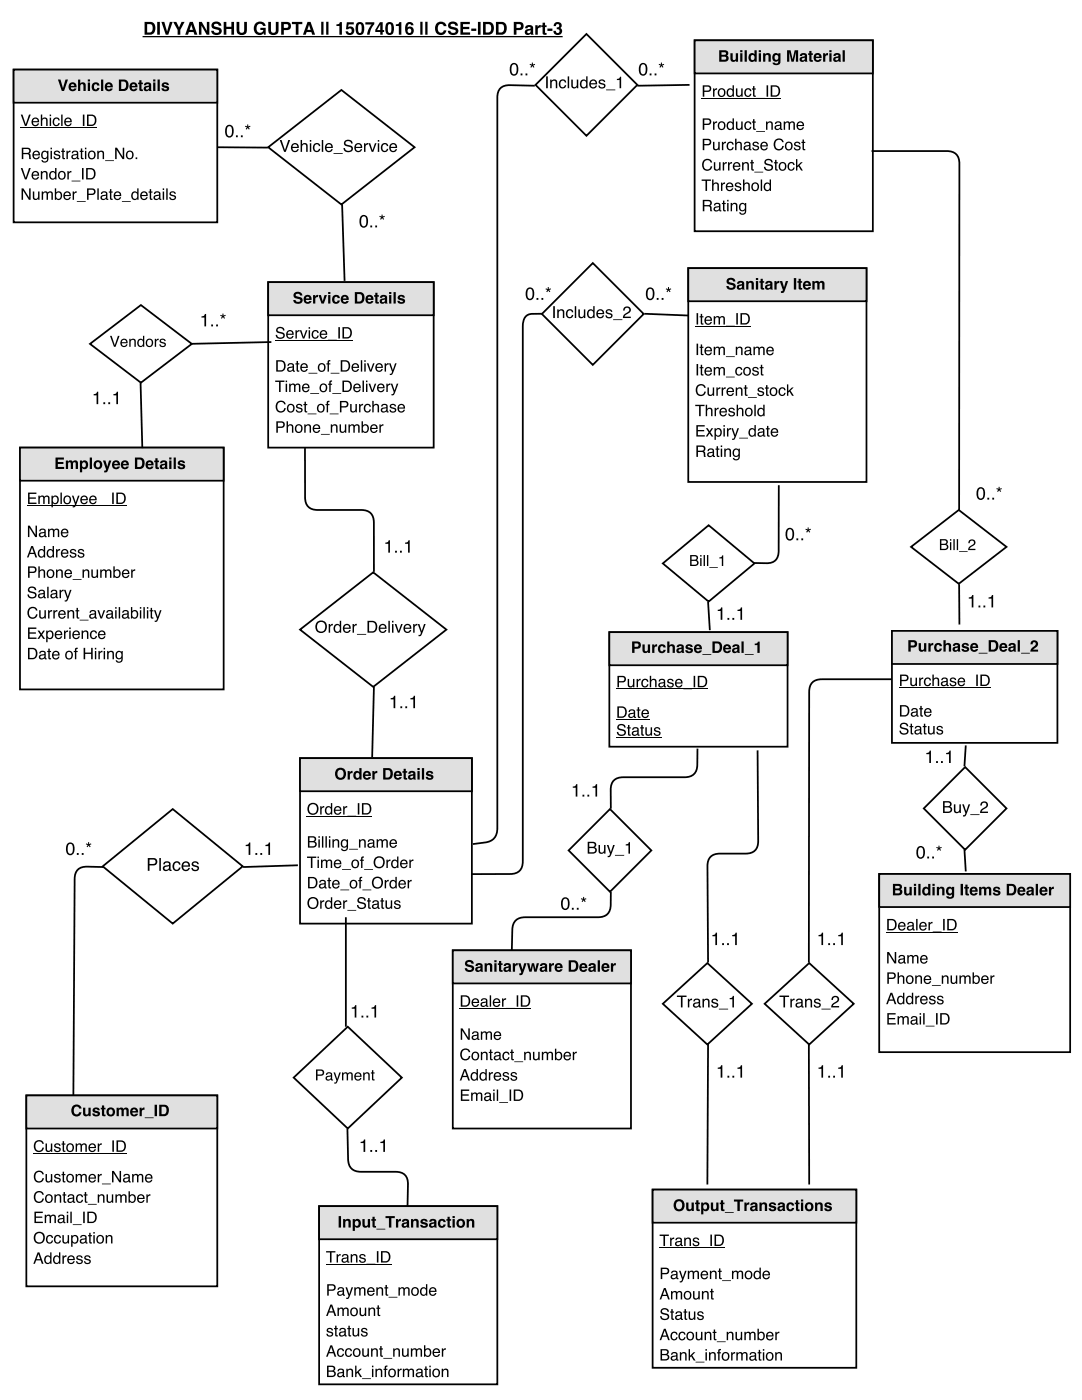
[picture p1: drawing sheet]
<svg xmlns="http://www.w3.org/2000/svg" width="216mm" height="279mm" viewBox="0 0 216 279" stroke-linecap="round" stroke-linejoin="round" font-family="sans-serif">
<path d="M5.3 218.6h38.1v38.1h-38.1z" fill="none" stroke="#000" stroke-width=".35"/>
<path d="M5.3 218.6h38.1v6.6h-38.1z" fill="#e0e0e0"/>
<path d="M5.3 218.6h38.1v6.6h-38.1z" fill="none" stroke="#000" stroke-width=".35"/>
<g fill="#000">
<path d="M7 227.9a.99 .99 0 0 1 1-.4 .99 .99 0 0 1 .7 .8h-.3a.73 .73 0 0 0-.9-.5 .73 .73 0 0 0-.4 1 .72 .72 0 0 0 .5 .8 .72 .72 0 0 0 .9-.6h.3a1.06 1.06 0 0 1-1.4 .9 1.06 1.06 0 0 1-.6-1.5zM9.1 228.2h.3v1.1a.42 .42 0 0 0 .5 .4 .42 .42 0 0 0 .2-.7v-.8h.3v1.7h-.2v-.3a.58 .58 0 0 1-.7 .3 .58 .58 0 0 1-.4-.6zM11 228.3a.67 .67 0 0 1 1.1 .4h-.3a.35 .35 0 0 0-.4-.3 .35 .35 0 0 0-.3 .3l.1 .1a.79 .79 0 0 1 .9 .8 .72 .72 0 0 1-.8 .3 .72 .72 0 0 1-.5-.6h.2a.4 .4 0 0 0 .4 .4 .4 .4 0 0 0 .4-.4 .84 .84 0 0 1-1-.8zM12.5 227.7h.3v.5h.3v.2h-.3v1.1l.3 .1v.3a.4 .4 0 0 1-.6-.4v-1.1h-.2v-.2h.2zM13.7 228.5a.59 .59 0 0 0-.2 .8 .59 .59 0 0 0 .9 .2 .6 .6 0 0 0 .1-.8 .6 .6 0 0 0-.8-.2zM13.4 228.4a.81 .81 0 0 1 1.2 .1 .81 .81 0 0 1-.1 1.2 .81 .81 0 0 1-1.2-.2l-.1-.7zM15.1 228.2h.3v.2a.54 .54 0 0 1 .9 0 .55 .55 0 0 1 .6-.2 .55 .55 0 0 1 .4 .6v1.1h-.3v-1.3l-.2-.2-.4 .3v1.2h-.3v-1.1a.38 .38 0 0 0-.5-.4 .38 .38 0 0 0-.2 .6v.9h-.3zM17.9 228.4a.76 .76 0 0 1 .9-.1 .76 .76 0 0 1 .4 .8h-1.3a.47 .47 0 0 0 .4 .6 .47 .47 0 0 0 .6-.4h.2a.81 .81 0 0 1-1.1 .5 .81 .81 0 0 1-.3-1.2zM18.1 228.6l-.2 .3h1l-.3-.5zM19.5 228.2h.3v.3l.3-.3h.2v.3a.45 .45 0 0 0-.5 .4v1h-.3zM20.3 230.1h1.8v.2h-1.8zM22.4 227.6h.3v2.3h-.3zM23.6 227.9v1.7h.5a.89 .89 0 0 0 .7-.9 .89 .89 0 0 0-.7-.8zM23.2 227.6h1a1.15 1.15 0 0 1 .9 1.1 1.15 1.15 0 0 1-.9 1.2h-1z"/>
<path d="M7 234a.99 .99 0 0 1 1-.4 .99 .99 0 0 1 .7 .8h-.3a.73 .73 0 0 0-.9-.5 .73 .73 0 0 0-.4 1 .72 .72 0 0 0 .5 .8 .72 .72 0 0 0 .9-.6h.3a1.06 1.06 0 0 1-1.4 .9 1.06 1.06 0 0 1-.6-1.5zM9.1 234.3h.3v1.1a.42 .42 0 0 0 .5 .3 .42 .42 0 0 0 .2-.6v-.8h.3v1.7h-.2v-.3a.58 .58 0 0 1-.7 .3 .58 .58 0 0 1-.4-.6zM11 234.4a.67 .67 0 0 1 1.1 .4h-.3a.35 .35 0 0 0-.4-.3 .35 .35 0 0 0-.3 .3l.1 .1a.79 .79 0 0 1 .9 .8 .72 .72 0 0 1-.8 .3 .72 .72 0 0 1-.5-.6h.2a.4 .4 0 0 0 .4 .4 .4 .4 0 0 0 .4-.4 .84 .84 0 0 1-1-.8zM12.5 233.8h.3v.5h.3v.2h-.3v1.1l.3 .1v.3a.4 .4 0 0 1-.6-.4v-1.1h-.2v-.2h.2zM13.7 234.6a.59 .59 0 0 0-.2 .8 .59 .59 0 0 0 .9 .2 .6 .6 0 0 0 .1-.8 .6 .6 0 0 0-.8-.2zM13.4 234.5a.81 .81 0 0 1 1.2 .1 .81 .81 0 0 1-.1 1.2 .81 .81 0 0 1-1.2-.2l-.1-.7zM15.1 234.3h.3v.2a.54 .54 0 0 1 .9 0 .55 .55 0 0 1 .6-.2 .55 .55 0 0 1 .4 .6v1.1h-.3v-1.3l-.2-.2-.4 .3v1.2h-.3v-1.1a.38 .38 0 0 0-.5-.4 .38 .38 0 0 0-.2 .6v.9h-.3zM17.9 234.5a.76 .76 0 0 1 .9-.1 .76 .76 0 0 1 .4 .8h-1.3a.47 .47 0 0 0 .4 .6 .47 .47 0 0 0 .6-.4h.2a.81 .81 0 0 1-1.1 .5 .81 .81 0 0 1-.3-1.2zM18.1 234.6l-.2 .4h1l-.3-.5zM19.5 234.3h.3v.3l.3-.3h.2v.3a.45 .45 0 0 0-.5 .4v1h-.3zM20.3 236.2h1.8v.2h-1.8zM22.4 233.7h.3l1.2 1.8v-1.8h.3v2.3h-.4l-1.2-1.9v1.9h-.2zM24.8 235.4a.4 .4 0 0 0 .6 .3 .4 .4 0 0 0 .2-.6zM24.7 234.5a.74 .74 0 0 1 1.2 .2v1l.2 .1v.2h-.1a.47 .47 0 0 0-.8 0 .51 .51 0 0 1-.7-.4 .51 .51 0 0 1 .5-.6l.6-.1a.38 .38 0 0 0-.3-.4 .38 .38 0 0 0-.4 .3h-.3zM26.4 234.3h.2v.2a.54 .54 0 0 1 1 0 .55 .55 0 0 1 .6-.2 .55 .55 0 0 1 .4 .6v1.1h-.3v-1.3l-.3-.2-.3 .3-.1 1.2h-.3v-1.1a.38 .38 0 0 0-.4-.4 .38 .38 0 0 0-.3 .6v.9h-.2zM29.1 234.5a.76 .76 0 0 1 1-.1 .76 .76 0 0 1 .3 .8h-1.2a.47 .47 0 0 0 .4 .6 .47 .47 0 0 0 .5-.4h.3a.81 .81 0 0 1-1.1 .5 .81 .81 0 0 1-.3-1.2zM29.4 234.6l-.2 .4h.9l-.3-.5z"/>
<path d="M7 238a.99 .99 0 0 1 1-.3 .99 .99 0 0 1 .7 .7h-.3a.73 .73 0 0 0-.9-.4 .73 .73 0 0 0-.4 .9 .72 .72 0 0 0 .5 .9 .72 .72 0 0 0 .9-.6h.3a1.06 1.06 0 0 1-1.4 .8 1.06 1.06 0 0 1-.6-1.5zM9.5 238.6a.59 .59 0 0 0-.2 .9 .59 .59 0 0 0 .8 .1 .6 .6 0 0 0 .1-.7 .6 .6 0 0 0-.7-.3zM9.2 238.6a.81 .81 0 0 1 1.1 .1 .81 .81 0 0 1-.1 1.1 .81 .81 0 0 1-1.1-.1l-.1-.7zM10.9 238.4h.2v.2a.59 .59 0 0 1 .7-.2 .59 .59 0 0 1 .4 .6v1h-.3v-1a.41 .41 0 0 0-.5-.4 .41 .41 0 0 0-.3 .6v.8h-.2zM12.7 237.9h.3v.5h.2v.2h-.2v1.1l.2 .1v.2a.4 .4 0 0 1-.5-.3v-1.1h-.2v-.2h.2zM13.8 239.4a.4 .4 0 0 0 .5 .4 .4 .4 0 0 0 .2-.6zM13.6 238.5a.74 .74 0 0 1 1.2 .3v1h.2v.2l-.1 .1a.47 .47 0 0 0-.8 0 .51 .51 0 0 1-.7-.4 .51 .51 0 0 1 .6-.6l.5-.2a.38 .38 0 0 0-.3-.4 .38 .38 0 0 0-.4 .4h-.3zM15.4 238.6a.68 .68 0 0 1 .7-.3 .68 .68 0 0 1 .5 .6h-.3a.46 .46 0 0 0-.6-.3 .46 .46 0 0 0-.2 .6 .44 .44 0 0 0 .3 .6 .44 .44 0 0 0 .5-.4h.3a.75 .75 0 0 1-1 .6 .75 .75 0 0 1-.4-1zM16.9 237.9h.3v.5h.3v.2h-.3v1.1l.3 .1v.2a.4 .4 0 0 1-.6-.3v-1.1h-.2v-.2h.2zM17.5 240.3h1.8v.1h-1.8zM19.5 238.4h.3v.2a.59 .59 0 0 1 .7-.2 .59 .59 0 0 1 .4 .6v1h-.3v-1a.41 .41 0 0 0-.5-.4 .41 .41 0 0 0-.3 .6v.8h-.3zM21.3 238.4h.2v1.1a.42 .42 0 0 0 .6 .3 .42 .42 0 0 0 .2-.6v-.8h.3v1.6h-.3v-.2a.58 .58 0 0 1-.6 .3 .58 .58 0 0 1-.4-.6zM23 238.4h.3v.2a.54 .54 0 0 1 .9 0 .55 .55 0 0 1 .7-.2 .55 .55 0 0 1 .4 .5v1.1h-.3v-1.3l-.3-.1-.4 .2v1.2h-.3v-1.1a.38 .38 0 0 0-.5-.3 .38 .38 0 0 0-.2 .5v.9h-.3zM25.6 237.7h.3v.9a.73 .73 0 0 1 1-.1 .73 .73 0 0 1 .2 .9 .66 .66 0 0 1-.5 .6 .66 .66 0 0 1-.7-.2v.2h-.3zM26 238.7a.58 .58 0 0 0-.1 .8 .58 .58 0 0 0 .8 .2 .58 .58 0 0 0 .1-.8 .58 .58 0 0 0-.8-.2zM27.6 238.6a.76 .76 0 0 1 .9-.2 .76 .76 0 0 1 .4 .9h-1.3a.47 .47 0 0 0 .4 .5 .47 .47 0 0 0 .6-.3h.2a.81 .81 0 0 1-1.1 .5 .81 .81 0 0 1-.3-1.2zM27.8 238.7l-.2 .4h1l-.3-.5zM29.2 238.4h.3v.3l.3-.3 .2-.1v.3a.45 .45 0 0 0-.5 .5v.9h-.3z"/>
<path d="M14.6 220.7a1 1 0 0 1 1-.3 1 1 0 0 1 .7 .8h-.5a.57 .57 0 0 0-.8-.3 .57 .57 0 0 0-.3 .7 .56 .56 0 0 0 .4 .8 .56 .56 0 0 0 .7-.4h.5a1.06 1.06 0 0 1-1.4 .8 1.06 1.06 0 0 1-.6-1.4zM16.6 221.1h.4v1.1l.3 .2 .3-.3v-1h.5v1.7h-.4l-.1-.2a.6 .6 0 0 1-.7 .1 .6 .6 0 0 1-.3-.6zM18.6 221.2a.79 .79 0 0 1 1.3 .4h-.4a.28 .28 0 0 0-.3-.2 .28 .28 0 0 0-.3 .2h.1a.74 .74 0 0 1 .9 .9 .84 .84 0 0 1-1.5-.3h.5a.33 .33 0 0 0 .3 .3 .33 .33 0 0 0 .3-.2l-.1-.1a.88 .88 0 0 1-.9-.8zM20.3 220.6h.5v.5h.3v.3h-.3v1h.3v.4l-.6-.1-.1-.1-.1-1.2h-.2v-.3h.2zM21.8 221.5a.49 .49 0 0 0-.1 .7 .49 .49 0 0 0 .7 .1 .49 .49 0 0 0 .1-.7 .49 .49 0 0 0-.7-.1zM21.2 221.9a.9 .9 0 0 1 1.8 0 .9 .9 0 0 1-1.8 0zM23.3 221.1h.4v.2a.53 .53 0 0 1 .9 0 .56 .56 0 0 1 .7-.2 .56 .56 0 0 1 .4 .6v1.1h-.5v-1.1a.27 .27 0 0 0-.3-.3 .27 .27 0 0 0-.2 .4v1h-.5v-1a.28 .28 0 0 0-.2-.4 .28 .28 0 0 0-.3 .3v1.1h-.4zM26.5 221.5l-.1 .2h.7l-.2-.3zM26.2 221.3a.82 .82 0 0 1 1-.2 .82 .82 0 0 1 .4 .9h-1.2l.3 .4 .8-.1a.87 .87 0 0 1-1.3 .3 .87 .87 0 0 1 0-1.3zM27.9 221.1h.4v.3l.2-.3 .3-.1v.5a.45 .45 0 0 0-.5 .4v.9h-.4zM28.9 223h1.7v.2h-1.7zM30.9 220.5h.4v2.3h-.4zM32.2 220.9v1.5a.77 .77 0 0 0 1-.8 .77 .77 0 0 0-1-.7zM31.8 220.5h1a1.15 1.15 0 0 1 .9 1.1 1.15 1.15 0 0 1-.9 1.2h-1z"/>
<path d="M6.9 241.8h1.6v.3h-1.3v.7h1.2v.2h-1.2v.8h1.4v.3h-1.7zM8.9 242.4h.3v.3a.54 .54 0 0 1 .9 0 .55 .55 0 0 1 .7-.3 .55 .55 0 0 1 .4 .6v1.1h-.3l-.1-1.3-.2-.2-.4 .3v1.2h-.3v-1.1a.38 .38 0 0 0-.5-.4 .38 .38 0 0 0-.2 .6v.9h-.3zM11.8 243.5a.4 .4 0 0 0 .5 .4 .4 .4 0 0 0 .2-.6zM11.7 242.6a.74 .74 0 0 1 1.2 .2v1l.2 .1v.2h-.2a.47 .47 0 0 0-.7 0 .51 .51 0 0 1-.7-.4 .51 .51 0 0 1 .5-.6l.6-.1a.38 .38 0 0 0-.4-.4 .38 .38 0 0 0-.4 .3h-.2zM13.3 242.4h.3v1.7h-.3zM13.3 241.8h.3v.3h-.3zM14 241.8h.3v2.3h-.3zM14.5 244.3h1.8v.2h-1.8zM16.6 241.8h.3v2.3h-.3zM17.7 242.1v1.7h.6a.89 .89 0 0 0 .7-.9 .89 .89 0 0 0-.7-.8zM17.4 241.8h.9a1.15 1.15 0 0 1 1 1.2 1.15 1.15 0 0 1-1 1.1h-.9z"/>
<path d="M7.7 250.3l-.4 1h.7zM7.5 249.9h.4l.8 2.3h-.4l-.2-.7h-.9l-.2 .7h-.3zM9.2 250.9a.58 .58 0 0 0-.1 .8 .58 .58 0 0 0 .8 .2 .57 .57 0 0 0 .1-.8 .57 .57 0 0 0-.8-.2zM9.1 250.6l.6-.1 .3 .3v-.9h.3v2.3h-.3v-.2a.72 .72 0 0 1-.9 .1 .72 .72 0 0 1-.3-.9zM11 250.9a.58 .58 0 0 0-.1 .8 .58 .58 0 0 0 .8 .2 .57 .57 0 0 0 .1-.8 .57 .57 0 0 0-.8-.2zM10.9 250.6l.6-.1 .3 .3v-.9h.2v2.3h-.2v-.2a.72 .72 0 0 1-1 .1 .72 .72 0 0 1-.2-.9zM12.5 250.6h.2v.2l.3-.2 .3-.1v.3a.45 .45 0 0 0-.6 .5v.9h-.2zM13.6 250.8a.76 .76 0 0 1 1-.2 .76 .76 0 0 1 .3 .9h-1.2a.47 .47 0 0 0 .4 .5 .47 .47 0 0 0 .5-.3h.3a.81 .81 0 0 1-1.1 .5 .81 .81 0 0 1-.3-1.2zM13.9 250.9l-.2 .4h.9l-.3-.5zM15.4 250.7a.67 .67 0 0 1 1.1 .3h-.3a.35 .35 0 0 0-.3-.2 .35 .35 0 0 0-.4 .3h.1a.79 .79 0 0 1 .9 .8 .72 .72 0 0 1-.8 .4 .72 .72 0 0 1-.5-.6h.2a.4 .4 0 0 0 .4 .3 .4 .4 0 0 0 .4-.3v-.1a.84 .84 0 0 1-1-.7zM17 250.7a.67 .67 0 0 1 1.1 .3h-.3a.35 .35 0 0 0-.4-.2 .35 .35 0 0 0-.3 .3h.1a.79 .79 0 0 1 .9 .8 .72 .72 0 0 1-.8 .4 .72 .72 0 0 1-.5-.6h.2a.4 .4 0 0 0 .4 .3 .4 .4 0 0 0 .4-.3v-.1a.84 .84 0 0 1-1-.7z"/>
<path d="M7.1 246.1a1.17 1.17 0 0 1 1.6 .2 1.17 1.17 0 0 1-.1 1.6 1.17 1.17 0 0 1-1.6 0l-.3-.9 .1-.5zM7.3 246.3a.91 .91 0 0 0-.2 1.2 .91 .91 0 0 0 1.2 .3 .9 .9 0 0 0 .3-1.3 .9 .9 0 0 0-1.3-.2zM9.4 246.7a.68 .68 0 0 1 .7-.2 .68 .68 0 0 1 .5 .6h-.3a.46 .46 0 0 0-.6-.4 .46 .46 0 0 0-.2 .7 .44 .44 0 0 0 .3 .6 .44 .44 0 0 0 .5-.4h.3a.75 .75 0 0 1-1 .6 .75 .75 0 0 1-.4-1.1zM11 246.7a.68 .68 0 0 1 .7-.2 .68 .68 0 0 1 .5 .6h-.3a.46 .46 0 0 0-.6-.4 .46 .46 0 0 0-.3 .7 .44 .44 0 0 0 .4 .6 .44 .44 0 0 0 .5-.4h.3a.75 .75 0 0 1-1 .6 .75 .75 0 0 1-.4-1.1zM12.4 246.5h.3v1.1a.42 .42 0 0 0 .6 .3 .42 .42 0 0 0 .2-.6v-.8h.3v1.7h-.3v-.3a.58 .58 0 0 1-.6 .3 .58 .58 0 0 1-.5-.6zM14.6 246.8a.58 .58 0 0 0-.1 .8 .58 .58 0 0 0 .7 .2 .58 .58 0 0 0 .2-.8 .58 .58 0 0 0-.8-.2zM14.2 246.5h.3v.2a.67 .67 0 0 1 .8-.2 .67 .67 0 0 1 .4 .8 .7 .7 0 0 1-.4 .8 .7 .7 0 0 1-.8-.1v.8h-.3zM16.2 247.6a.4 .4 0 0 0 .5 .3 .4 .4 0 0 0 .3-.6zM16.1 246.7a.74 .74 0 0 1 1.2 .2v1l.2 .1v.2h-.2a.47 .47 0 0 0-.7 0 .51 .51 0 0 1-.7-.4 .51 .51 0 0 1 .5-.6l.6-.1a.38 .38 0 0 0-.3-.4 .38 .38 0 0 0-.5 .3h-.2zM17.8 246h.3v.5h.2v.2h-.2v1.1l.2 .1v.3a.4 .4 0 0 1-.5-.4v-1.1h-.2v-.2h.2zM18.6 246.5h.3v1.7h-.3zM18.6 245.9h.3v.3h-.3zM19.7 246.8a.59 .59 0 0 0-.2 .8 .59 .59 0 0 0 .9 .2 .6 .6 0 0 0 .1-.8 .6 .6 0 0 0-.8-.2zM19.4 246.7a.81 .81 0 0 1 1.2 .1 .81 .81 0 0 1-.1 1.2 .81 .81 0 0 1-1.2-.2l-.1-.7zM21.1 246.5h.3v.2a.59 .59 0 0 1 .6-.2 .59 .59 0 0 1 .4 .6v1.1h-.2v-1.1a.41 .41 0 0 0-.5-.4 .41 .41 0 0 0-.3 .6v.9h-.3z"/>
</g>
<path d="M6.6 230.2h18.7" fill="none" stroke="#000" stroke-width=".2"/>
<path d="M59.9 151.3h34.3v33h-34.3z" fill="#fff"/>
<path d="M59.9 151.3h34.3v33h-34.3z" fill="none" stroke="#000" stroke-width=".35"/>
<path d="M59.9 151.3h34.3v6.6h-34.3z" fill="#e0e0e0"/>
<path d="M59.9 151.3h34.3v6.6h-34.3z" fill="none" stroke="#000" stroke-width=".35"/>
<g fill="#000">
<path d="M67.5 153.8a.78 .78 0 0 0-.1 1 .78 .78 0 0 0 .9 .3 .76 .76 0 0 0 .3-1 .76 .76 0 0 0-1.1-.3zM67.2 153.5a1.16 1.16 0 0 1 1.8 .9 1.16 1.16 0 0 1-1.8 1 1.45 1.45 0 0 1 0-1.9zM69.4 153.9h.4v.3l.2-.3 .3-.1v.5a.45 .45 0 0 0-.5 .5v.8h-.4zM70.7 154.1l.5-.3 .5 .3v-.8h.4v2.3h-.4v-.3a.73 .73 0 0 1-1 .2 .73 .73 0 0 1-.2-1zM71 154.4a.47 .47 0 0 0 0 .6 .47 .47 0 0 0 .6 .1 .47 .47 0 0 0 .1-.6 .47 .47 0 0 0-.7-.1zM73 154.3l-.1 .3h.7l-.3-.4zM72.6 154.1a.82 .82 0 0 1 1-.2 .82 .82 0 0 1 .4 1h-1.1l.2 .4 .9-.2a.87 .87 0 0 1-1.3 .3 .87 .87 0 0 1-.1-1.3zM74.3 153.9h.4v.3l.2-.3 .4-.1v.5a.45 .45 0 0 0-.6 .5v.8h-.4zM76.9 153.7v1.5a.77 .77 0 0 0 1-.8 .77 .77 0 0 0-1-.7zM76.5 153.3h.9a1.15 1.15 0 0 1 1 1.1 1.15 1.15 0 0 1-1 1.2h-.9zM79.1 154.3l-.1 .3h.7l-.2-.4zM78.8 154.1a.82 .82 0 0 1 1-.2 .82 .82 0 0 1 .4 1h-1.2l.3 .4 .9-.2a.87 .87 0 0 1-1.4 .3 .87 .87 0 0 1 0-1.3zM80.5 153.4h.5v.5h.2v.3h-.2v1l.2 .1v.3h-.5l-.1-.2-.1-1.2h-.2v-.3h.2zM82 154.9l-.1 .3a.32 .32 0 0 0 .4 0 .32 .32 0 0 0 .1-.4zM81.6 154.1a.78 .78 0 0 1 1.3 .3l.1 1.2h-.5v-.2a.58 .58 0 0 1-.8 .2 .58 .58 0 0 1-.3-.8 .58 .58 0 0 1 .8-.3h.2a.27 .27 0 0 0-.2-.3 .27 .27 0 0 0-.3 .2h-.4zM83.3 153.3h.4v.4h-.4zM83.3 153.9h.4v1.7h-.4zM84.2 153.3h.4v2.3h-.4zM85.2 154a.79 .79 0 0 1 1.2 .4h-.4a.28 .28 0 0 0-.3-.2 .28 .28 0 0 0-.2 .2 .74 .74 0 0 1 .9 1 .84 .84 0 0 1-1.4-.4h.4a.33 .33 0 0 0 .3 .3 .33 .33 0 0 0 .3-.2v-.1a.88 .88 0 0 1-1-.7z"/>
<path d="M61.7 167.1v.7h.6a.37 .37 0 0 0 .5-.3 .37 .37 0 0 0-.5-.4zM61.7 168.1v.8h.7a.41 .41 0 0 0 .5-.4 .41 .41 0 0 0-.5-.4zM61.4 166.9h1a.56 .56 0 0 1 .7 .4 .56 .56 0 0 1-.3 .6 .64 .64 0 0 1 .4 .8 .64 .64 0 0 1-.8 .5h-1zM63.5 167.5h.3v1.7h-.3zM63.5 166.9h.3v.3h-.3zM64.2 166.9h.3v2.3h-.3zM64.9 166.9h.3v2.3h-.3zM65.6 167.5h.3v1.7h-.3zM65.6 166.9h.3v.3h-.3zM66.3 167.5h.3v.2a.59 .59 0 0 1 .7-.2 .59 .59 0 0 1 .4 .6v1.1h-.3v-1.1a.41 .41 0 0 0-.5-.4 .41 .41 0 0 0-.3 .6v.9h-.3zM68.2 167.7l.5-.2 .5 .2v-.2h.2v1.5a.73 .73 0 0 1-.5 .8 .73 .73 0 0 1-.9-.4h.3a.48 .48 0 0 0 .7 .2 .48 .48 0 0 0 .2-.7 .72 .72 0 0 1-1 .1 .72 .72 0 0 1-.2-.9zM68.4 167.8a.58 .58 0 0 0-.1 .8 .58 .58 0 0 0 .7 .2 .58 .58 0 0 0 .2-.7 .58 .58 0 0 0-.8-.3zM69.7 169.4h1.7v.2h-1.7zM71.6 167.5h.3v.2a.59 .59 0 0 1 .7-.2 .59 .59 0 0 1 .4 .6v1.1h-.3v-1.1a.41 .41 0 0 0-.5-.4 .41 .41 0 0 0-.3 .6v.9h-.3zM73.6 168.6a.4 .4 0 0 0 .6 .3 .4 .4 0 0 0 .2-.6zM73.5 167.7a.74 .74 0 0 1 1.2 .2v1l.2 .1v.2h-.2a.47 .47 0 0 0-.7 0 .51 .51 0 0 1-.7-.4 .51 .51 0 0 1 .5-.6l.6-.1a.38 .38 0 0 0-.3-.4 .38 .38 0 0 0-.4 .3h-.3zM75.2 167.5h.2v.2a.54 .54 0 0 1 1 0 .55 .55 0 0 1 .6-.2 .55 .55 0 0 1 .4 .6v1.1h-.3v-1.3l-.3-.2-.4 .3v1.2h-.3v-1.1a.38 .38 0 0 0-.5-.4 .38 .38 0 0 0-.2 .6v.9h-.2zM77.9 167.7a.76 .76 0 0 1 .9-.1 .76 .76 0 0 1 .4 .8h-1.2a.47 .47 0 0 0 .4 .6 .47 .47 0 0 0 .5-.4h.3a.81 .81 0 0 1-1.2 .5 .81 .81 0 0 1-.2-1.2zM78.1 167.8l-.1 .4h.9l-.3-.5z"/>
<path d="M61.8 175.3v1.7h.5a.89 .89 0 0 0 .7-.9 .89 .89 0 0 0-.7-.8zM61.5 175h.9a1.15 1.15 0 0 1 1 1.1 1.15 1.15 0 0 1-1 1.2h-.9zM64 176.7a.4 .4 0 0 0 .5 .4 .4 .4 0 0 0 .2-.6zM63.8 175.8a.74 .74 0 0 1 1.2 .2v1l.2 .1v.2h-.1a.47 .47 0 0 0-.8 0 .51 .51 0 0 1-.7-.4 .51 .51 0 0 1 .5-.6l.6-.1a.38 .38 0 0 0-.3-.4 .38 .38 0 0 0-.4 .3h-.3zM65.5 175.2h.3v.4h.3v.3h-.3v1l.3 .2v.2a.4 .4 0 0 1-.6-.3v-1.1h-.2v-.3h.2zM66.5 175.8a.76 .76 0 0 1 .9-.1 .76 .76 0 0 1 .4 .8h-1.2a.47 .47 0 0 0 .3 .6 .47 .47 0 0 0 .6-.3h.3a.81 .81 0 0 1-1.2 .5 .81 .81 0 0 1-.2-1.3zM66.7 176l-.1 .3h.9l-.3-.4zM67.9 177.5h1.8v.2h-1.8zM70.3 175.9a.59 .59 0 0 0-.2 .9 .59 .59 0 0 0 .8 .1 .6 .6 0 0 0 .1-.8 .6 .6 0 0 0-.7-.2zM70 175.8a.81 .81 0 0 1 1.1 .1 .81 .81 0 0 1-.1 1.2 .81 .81 0 0 1-1.1-.2l-.1-.7zM71.8 175.1l.5-.1v.2h-.2l-.1 .2v.2h.3v.3h-.3v1.4h-.3v-1.4h-.2v-.3h.2zM72.3 177.5h1.8v.2h-1.8zM74.6 175.2a1.17 1.17 0 0 1 1.6 .2 1.17 1.17 0 0 1-.1 1.6 1.17 1.17 0 0 1-1.6 0l-.3-.8 .1-.6zM74.7 175.5a.91 .91 0 0 0-.1 1.2 .91 .91 0 0 0 1.2 .2 .9 .9 0 0 0 .2-1.2 .9 .9 0 0 0-1.3-.2zM76.8 175.6h.2v.3l.3-.3h.3v.3a.45 .45 0 0 0-.6 .4v1h-.2zM78.1 176a.58 .58 0 0 0-.1 .8 .58 .58 0 0 0 .8 .1 .57 .57 0 0 0 .1-.7 .57 .57 0 0 0-.8-.2zM78 175.7l.6-.1 .3 .2v-.8h.3v2.3h-.3v-.2a.72 .72 0 0 1-1 .1 .72 .72 0 0 1-.2-.9zM79.7 175.8a.76 .76 0 0 1 .9-.1 .76 .76 0 0 1 .4 .8h-1.2a.47 .47 0 0 0 .3 .6 .47 .47 0 0 0 .6-.3h.3a.81 .81 0 0 1-1.2 .5 .81 .81 0 0 1-.2-1.3zM79.9 176l-.1 .3h.9l-.3-.4zM81.3 175.6h.3v.3l.3-.3h.3v.3a.45 .45 0 0 0-.6 .4v1h-.3z"/>
<path d="M61.3 170.9h1.8v.3h-.8v2h-.3v-2h-.7zM63.4 171.6h.2v1.6h-.2zM63.4 170.9h.2v.4h-.2zM64.1 171.6h.2v.2a.54 .54 0 0 1 1 0 .55 .55 0 0 1 .6-.2 .55 .55 0 0 1 .4 .5v1.1h-.3v-1.3l-.3-.1-.4 .2v1.2h-.3v-1.1a.38 .38 0 0 0-.5-.3 .38 .38 0 0 0-.2 .5v.9h-.2zM66.8 171.8a.76 .76 0 0 1 .9-.2 .76 .76 0 0 1 .4 .9h-1.2a.47 .47 0 0 0 .4 .5 .47 .47 0 0 0 .5-.3h.3a.81 .81 0 0 1-1.2 .5 .81 .81 0 0 1-.2-1.2zM67 171.9l-.1 .4h.9l-.3-.5zM68.3 173.5h1.7v.1h-1.7zM70.6 171.8a.59 .59 0 0 0-.2 .9 .59 .59 0 0 0 .9 .1 .6 .6 0 0 0 0-.7 .6 .6 0 0 0-.7-.3zM70.3 171.8a.81 .81 0 0 1 1.2 .1 .81 .81 0 0 1-.2 1.1 .81 .81 0 0 1-1.1-.1l-.1-.7zM72.1 171.1l.5-.2v.3h-.2l-.1 .2v.2h.3v.2h-.3v1.4h-.2v-1.4h-.3v-.2h.3zM72.7 173.5h1.7v.1h-1.7zM74.9 171.1a1.17 1.17 0 0 1 1.6 .3 1.17 1.17 0 0 1-.1 1.5 1.17 1.17 0 0 1-1.6 0l-.3-.8 .2-.6zM75.1 171.4a.91 .91 0 0 0-.1 1.2 .91 .91 0 0 0 1.1 .3 .9 .9 0 0 0 .3-1.3 .9 .9 0 0 0-1.3-.2zM77.1 171.6h.3v.3l.3-.3 .2-.1v.3a.45 .45 0 0 0-.5 .5v.9h-.3zM78.5 171.9a.58 .58 0 0 0-.1 .8 .58 .58 0 0 0 .7 .2 .57 .57 0 0 0 .1-.8 .57 .57 0 0 0-.7-.2zM78.4 171.7l.5-.1 .3 .2v-.9h.3v2.3h-.2v-.2a.72 .72 0 0 1-1 .2 .72 .72 0 0 1-.2-1zM80 171.8a.76 .76 0 0 1 1-.2 .76 .76 0 0 1 .3 .9h-1.2a.47 .47 0 0 0 .4 .5 .47 .47 0 0 0 .5-.3h.3a.81 .81 0 0 1-1.1 .5 .81 .81 0 0 1-.3-1.2zM80.3 171.9l-.2 .4h1l-.3-.5zM81.7 171.6h.3v.3l.2-.3 .3-.1v.3a.45 .45 0 0 0-.5 .5v.9h-.3z"/>
<path d="M61.7 160.5a1.17 1.17 0 0 1 1.6 .2 1.17 1.17 0 0 1-.1 1.6 1.17 1.17 0 0 1-1.6 0l-.3-.9 .1-.5zM61.9 160.7a.91 .91 0 0 0-.1 1.2 .91 .91 0 0 0 1.1 .3 .9 .9 0 0 0 .3-1.3 .9 .9 0 0 0-1.3-.2zM63.9 160.9h.3v.3l.3-.3h.2v.3a.45 .45 0 0 0-.5 .4v1h-.3zM65.2 161.3a.58 .58 0 0 0 0 .7 .58 .58 0 0 0 .7 .2 .57 .57 0 0 0 .1-.8 .57 .57 0 0 0-.8-.1zM65.1 161l.6-.1 .3 .2v-.8h.3v2.3h-.3v-.3a.72 .72 0 0 1-.9 .2 .72 .72 0 0 1-.3-1zM66.8 161.1a.76 .76 0 0 1 1-.1 .76 .76 0 0 1 .3 .8h-1.2a.47 .47 0 0 0 .4 .6 .47 .47 0 0 0 .5-.4h.3a.81 .81 0 0 1-1.2 .5 .81 .81 0 0 1-.2-1.2zM67.1 161.2l-.2 .4h.9l-.3-.5zM68.5 160.9h.2v.3l.3-.3h.3v.3a.45 .45 0 0 0-.5 .4v1h-.3zM69.3 162.8h1.8v.2h-1.8zM71.4 160.3h.3v2.3h-.3zM72.5 160.5v1.8h.6a.89 .89 0 0 0 .7-.9 .89 .89 0 0 0-.7-.9zM72.2 160.3h.9a1.15 1.15 0 0 1 1 1.1 1.15 1.15 0 0 1-1 1.2h-.9z"/>
<path d="M61.7 179.3a1.17 1.17 0 0 1 1.6 .2 1.17 1.17 0 0 1-.1 1.6 1.17 1.17 0 0 1-1.6 0l-.3-.9 .1-.5zM61.9 179.5a.91 .91 0 0 0-.1 1.2 .91 .91 0 0 0 1.1 .3 .9 .9 0 0 0 .3-1.3 .9 .9 0 0 0-1.3-.2zM63.9 179.7h.3v.3l.3-.3h.2v.3a.45 .45 0 0 0-.5 .4v1h-.3zM65.2 180.1a.58 .58 0 0 0 0 .7 .58 .58 0 0 0 .7 .2 .57 .57 0 0 0 .1-.8 .57 .57 0 0 0-.8-.1zM65.1 179.8l.6-.1 .3 .2v-.8h.3v2.3h-.3v-.3a.72 .72 0 0 1-.9 .2 .72 .72 0 0 1-.3-1zM66.8 179.9a.76 .76 0 0 1 1-.2 .76 .76 0 0 1 .3 .9h-1.2a.47 .47 0 0 0 .4 .6 .47 .47 0 0 0 .5-.4h.3a.81 .81 0 0 1-1.2 .5 .81 .81 0 0 1-.2-1.2zM67.1 180l-.2 .4h.9l-.3-.5zM68.5 179.7h.2v.3l.3-.3h.3v.3a.45 .45 0 0 0-.5 .4v1h-.3zM69.3 181.6h1.8v.2h-1.8zM71.5 179.2a.89 .89 0 0 1 1.5 .5h-.3a.53 .53 0 0 0-.6-.4 .53 .53 0 0 0-.5 .5l.6 .2a.72 .72 0 0 1 .8 .7 .72 .72 0 0 1-.9 .7l-.5-.1-.3-.3-.1-.4h.3a.6 .6 0 0 0 .6 .6 .6 .6 0 0 0 .6-.6l-.2-.2a.94 .94 0 0 1-1.2-.9zM73.5 179.2h.2v.5h.3v.2h-.3v1.1l.3 .1v.3a.4 .4 0 0 1-.5-.4v-1.1h-.3v-.2h.3zM74.5 180.8a.4 .4 0 0 0 .5 .3 .4 .4 0 0 0 .3-.6zM74.4 179.9a.74 .74 0 0 1 1.2 .2v1l.2 .1v.2h-.2a.47 .47 0 0 0-.7 0 .51 .51 0 0 1-.7-.4 .51 .51 0 0 1 .5-.6l.6-.1a.38 .38 0 0 0-.3-.4 .38 .38 0 0 0-.4 .3h-.3zM76.1 179.2h.3v.5h.2v.2h-.2v1.1l.2 .1v.3a.4 .4 0 0 1-.5-.4v-1.1h-.2v-.2h.2zM76.9 179.7h.3v1.1a.42 .42 0 0 0 .6 .3 .42 .42 0 0 0 .2-.6v-.8h.3v1.7h-.3v-.3a.58 .58 0 0 1-.7 .3 .58 .58 0 0 1-.4-.6zM78.8 179.8a.67 .67 0 0 1 1.1 .4h-.3a.35 .35 0 0 0-.3-.3 .35 .35 0 0 0-.4 .3l.1 .1a.79 .79 0 0 1 .9 .8 .72 .72 0 0 1-.7 .3 .72 .72 0 0 1-.6-.6h.3a.4 .4 0 0 0 .4 .4 .4 .4 0 0 0 .4-.4l-.1-.1a.84 .84 0 0 1-.9-.7z"/>
</g>
<path d="M61.2 162.9h13.1" fill="none" stroke="#000" stroke-width=".2"/>
<path d="M4 89.3h40.6v48.3h-40.6z" fill="#fff"/>
<path d="M4 89.3h40.6v48.3h-40.6z" fill="none" stroke="#000" stroke-width=".35"/>
<path d="M4 89.3h40.6v6.6h-40.6z" fill="#e0e0e0"/>
<path d="M4 89.3h40.6v6.6h-40.6z" fill="none" stroke="#000" stroke-width=".35"/>
<g fill="#000">
<path d="M5.6 98.3h1.7v.3h-1.4v.7h1.3v.2h-1.3v.8h1.4v.3h-1.7zM7.7 98.9h.2v.3a.54 .54 0 0 1 1-.1 .55 .55 0 0 1 .6-.2 .55 .55 0 0 1 .4 .6v1.1h-.3v-1.3l-.3-.2-.4 .3v1.2h-.3v-1.1a.38 .38 0 0 0-.5-.4 .38 .38 0 0 0-.2 .6v.9h-.2zM10.7 99.3a.58 .58 0 0 0-.2 .7 .58 .58 0 0 0 .8 .2 .58 .58 0 0 0 .1-.7 .58 .58 0 0 0-.7-.2zM10.3 98.9h.2v.2a.67 .67 0 0 1 .9-.2 .67 .67 0 0 1 .3 .8 .7 .7 0 0 1-.3 .8 .7 .7 0 0 1-.9-.1v.8h-.2zM12.1 98.3h.2v2.3h-.2zM13.1 99.2a.59 .59 0 0 0-.2 .8 .59 .59 0 0 0 .9 .2 .6 .6 0 0 0 .1-.8 .6 .6 0 0 0-.8-.2zM12.9 99.1a.81 .81 0 0 1 1.1 .1 .81 .81 0 0 1-.1 1.2 .81 .81 0 0 1-1.2-.2v-.7zM14.3 98.9h.4l.4 1.4 .5-1.4h.3l-.7 1.8a.55 .55 0 0 1-.7 .5v-.2h.3l.2-.4zM16.2 99.1a.76 .76 0 0 1 1-.1 .76 .76 0 0 1 .3 .8h-1.2a.47 .47 0 0 0 .4 .6 .47 .47 0 0 0 .5-.3h.3a.81 .81 0 0 1-1.1 .4 .81 .81 0 0 1-.3-1.2zM16.5 99.3l-.2 .3h.9l-.3-.5zM18 99.1a.76 .76 0 0 1 .9-.1 .76 .76 0 0 1 .4 .8h-1.2a.47 .47 0 0 0 .3 .6 .47 .47 0 0 0 .6-.3h.3a.81 .81 0 0 1-1.2 .4 .81 .81 0 0 1-.2-1.2zM18.2 99.3l-.1 .3h.9l-.3-.5zM20.3 100.8h1.8v.2h-1.8zM22.4 98.3h.3v2.3h-.3zM23.5 98.6v1.7h.6a.89 .89 0 0 0 .7-.9 .89 .89 0 0 0-.7-.8zM23.2 98.3h.9a1.15 1.15 0 0 1 1 1.1 1.15 1.15 0 0 1-1 1.2h-.9z"/>
<path d="M11.1 91.3h1.7v.4h-1.3v.5h1.2v.4h-1.2v.6h1.3v.4h-1.7zM13.1 91.9h.5v.3a.53 .53 0 0 1 .9 0 .56 .56 0 0 1 .7-.3 .56 .56 0 0 1 .4 .6v1.1h-.5v-1.1a.27 .27 0 0 0-.3-.3 .27 .27 0 0 0-.2 .4v1h-.5v-1a.28 .28 0 0 0-.2-.4 .28 .28 0 0 0-.3 .4v1h-.5zM16.5 92.4a.47 .47 0 0 0-.1 .6 .47 .47 0 0 0 .6 .1 .47 .47 0 0 0 .1-.6 .47 .47 0 0 0-.6-.1zM16 91.9h.4v.3a.73 .73 0 0 1 1-.2 .73 .73 0 0 1 .2 1 .65 .65 0 0 1-.5 .6 .65 .65 0 0 1-.7-.2v.9h-.4zM17.9 91.3h.5v2.3h-.5zM19.2 92.4a.49 .49 0 0 0-.1 .7 .49 .49 0 0 0 .7 0 .49 .49 0 0 0 .1-.6 .49 .49 0 0 0-.7-.1zM18.7 92.7a.9 .9 0 0 1 1.8 0 .9 .9 0 0 1-1.8 0zM20.5 91.9h.5l.4 1.3 .4-1.3h.4l-.6 1.7a.67 .67 0 0 1-.8 .7v-.4h.3l.1-.2zM22.9 92.3l-.1 .3h.7l-.2-.4zM22.6 92.1a.82 .82 0 0 1 1-.1 .82 .82 0 0 1 .3 .9h-1.1l.3 .4 .8-.2a.87 .87 0 0 1-1.3 .4 .87 .87 0 0 1 0-1.4zM24.7 92.3l-.1 .3h.7l-.3-.4zM24.3 92.1a.82 .82 0 0 1 1-.1 .82 .82 0 0 1 .4 .9h-1.1l.2 .4 .9-.2a.87 .87 0 0 1-1.3 .4 .87 .87 0 0 1-.1-1.4zM27.4 91.7v1.5a.77 .77 0 0 0 1-.7 .77 .77 0 0 0-1-.8zM26.9 91.3h1a1.15 1.15 0 0 1 1 1.2 1.15 1.15 0 0 1-1 1.1h-1zM29.6 92.3l-.1 .3h.7l-.2-.4zM29.3 92.1a.82 .82 0 0 1 1-.1 .82 .82 0 0 1 .3 .9h-1.1l.3 .4 .8-.2a.87 .87 0 0 1-1.3 .4 .87 .87 0 0 1 0-1.4zM31 91.5h.4v.4h.3v.3h-.3v1l.3 .1v.3h-.5l-.2-.2v-1.2h-.2v-.3h.2zM32.4 92.9l-.1 .3a.32 .32 0 0 0 .5 .1 .32 .32 0 0 0 0-.5zM32.1 92.1a.78 .78 0 0 1 1.3 .3l.1 1.2h-.5l-.1-.2a.58 .58 0 0 1-.7 .2 .58 .58 0 0 1-.3-.7 .58 .58 0 0 1 .8-.3l.2-.1a.27 .27 0 0 0-.3-.3 .27 .27 0 0 0-.2 .3h-.5zM33.8 91.3h.4v.4h-.4zM33.8 91.9h.4v1.7h-.4zM34.6 91.3h.5v2.3h-.5zM35.7 92a.79 .79 0 0 1 1.2 .4h-.4a.28 .28 0 0 0-.3-.2 .28 .28 0 0 0-.3 .2l.1 .1a.74 .74 0 0 1 .9 .9 .84 .84 0 0 1-1.5-.3h.5a.33 .33 0 0 0 .3 .2 .33 .33 0 0 0 .3-.2v-.1a.88 .88 0 0 1-1-.7z"/>
<path d="M5.6 104.9h.3l1.2 1.9v-1.9h.3v2.3h-.4l-1.1-1.9v1.9h-.3zM8.1 106.6a.4 .4 0 0 0 .5 .4 .4 .4 0 0 0 .2-.6zM7.9 105.7a.74 .74 0 0 1 1.2 .2v1l.2 .1v.2h-.1a.47 .47 0 0 0-.7 0 .51 .51 0 0 1-.7-.4 .51 .51 0 0 1 .5-.6l.5-.1a.38 .38 0 0 0-.3-.4 .38 .38 0 0 0-.4 .3h-.3zM9.6 105.5h.3v.3a.54 .54 0 0 1 .9-.1 .55 .55 0 0 1 .6-.2 .55 .55 0 0 1 .4 .6v1.1h-.3v-1.3l-.3-.2-.3 .3-.1 1.2h-.2v-1.1a.38 .38 0 0 0-.5-.4 .38 .38 0 0 0-.2 .6v.9h-.3zM12.4 105.7a.76 .76 0 0 1 .9-.1 .76 .76 0 0 1 .3 .8h-1.2a.47 .47 0 0 0 .4 .6 .47 .47 0 0 0 .6-.3h.2a.81 .81 0 0 1-1.1 .4 .81 .81 0 0 1-.3-1.2zM12.6 105.9l-.2 .3h1l-.3-.4z"/>
<path d="M5.6 113h1a.66 .66 0 0 1 .7 .7 .66 .66 0 0 1-.7 .7h-.7v.9h-.3zM5.9 113.3v.8h.6a.4 .4 0 0 0 .5-.4 .4 .4 0 0 0-.5-.4zM7.7 113h.2v.9a.59 .59 0 0 1 .7-.3 .59 .59 0 0 1 .4 .6v1.1h-.3v-1a.41 .41 0 0 0-.5-.4 .41 .41 0 0 0-.3 .5v.9h-.2zM9.8 113.9a.59 .59 0 0 0-.2 .9 .59 .59 0 0 0 .9 .1 .6 .6 0 0 0 0-.7 .6 .6 0 0 0-.7-.3zM9.5 113.9a.81 .81 0 0 1 1.2 .1 .81 .81 0 0 1-.2 1.1 .81 .81 0 0 1-1.1-.1l-.1-.7zM11.2 113.7h.2v.2a.59 .59 0 0 1 .7-.3 .59 .59 0 0 1 .4 .6v1.1h-.3v-1a.41 .41 0 0 0-.4-.4 .41 .41 0 0 0-.3 .5v.9h-.3zM13.1 113.9a.76 .76 0 0 1 .9-.2 .76 .76 0 0 1 .4 .9h-1.3a.47 .47 0 0 0 .4 .5 .47 .47 0 0 0 .6-.3h.2a.81 .81 0 0 1-1.1 .5 .81 .81 0 0 1-.3-1.3zM13.3 114l-.1 .4h.9l-.3-.5zM14.5 115.6h1.8v.1h-1.8zM16.5 113.7h.2v.2a.59 .59 0 0 1 .7-.3 .59 .59 0 0 1 .4 .6v1.1h-.3v-1a.41 .41 0 0 0-.5-.4 .41 .41 0 0 0-.2 .5v.9h-.3zM18.2 113.7h.3v1.1a.42 .42 0 0 0 .6 .3 .42 .42 0 0 0 .2-.6v-.8h.3v1.6h-.3v-.2a.58 .58 0 0 1-.6 .2 .58 .58 0 0 1-.5-.5zM20 113.7h.3v.2a.54 .54 0 0 1 .9 0 .55 .55 0 0 1 .7-.3 .55 .55 0 0 1 .3 .6v1.1h-.3v-1.3l-.2-.1-.4 .2v1.2h-.3v-1.1a.38 .38 0 0 0-.5-.3 .38 .38 0 0 0-.2 .5v.9h-.3zM22.6 113h.3v.9a.73 .73 0 0 1 1-.1 .73 .73 0 0 1 .2 .9 .66 .66 0 0 1-.5 .6 .66 .66 0 0 1-.7-.2v.2h-.3zM23 114a.58 .58 0 0 0-.1 .8 .58 .58 0 0 0 .8 .1 .58 .58 0 0 0 .1-.7 .58 .58 0 0 0-.8-.2zM24.5 113.9a.76 .76 0 0 1 1-.2 .76 .76 0 0 1 .3 .9h-1.2a.47 .47 0 0 0 .4 .5 .47 .47 0 0 0 .5-.3h.3a.81 .81 0 0 1-1.2 .5 .81 .81 0 0 1-.2-1.3zM24.8 114l-.2 .4h.9l-.3-.5zM26.2 113.7h.2v.2l.3-.3h.3v.3a.45 .45 0 0 0-.5 .5v.9h-.3z"/>
<path d="M5.8 117.2a.89 .89 0 0 1 1.4 .6h-.3a.53 .53 0 0 0-.5-.5 .53 .53 0 0 0-.5 .5l.5 .3a.72 .72 0 0 1 .9 .7 .72 .72 0 0 1-.9 .6l-.5-.1-.3-.2-.1-.5h.3a.6 .6 0 0 0 .6 .6 .6 .6 0 0 0 .6-.6l-.3-.1a.94 .94 0 0 1-1.1-.9zM7.9 118.8a.4 .4 0 0 0 .5 .4 .4 .4 0 0 0 .2-.6zM7.8 117.9a.74 .74 0 0 1 1.2 .2v1l.1 .1v.2h-.1a.47 .47 0 0 0-.7 0 .51 .51 0 0 1-.7-.4 .51 .51 0 0 1 .5-.6l.6-.1a.38 .38 0 0 0-.4-.4 .38 .38 0 0 0-.4 .3h-.2zM9.4 117.1h.3v2.3h-.3zM10.4 118.8a.4 .4 0 0 0 .5 .4 .4 .4 0 0 0 .2-.6zM10.2 117.9a.74 .74 0 0 1 1.2 .2v1l.2 .1v.2h-.1a.47 .47 0 0 0-.8 0 .51 .51 0 0 1-.7-.4 .51 .51 0 0 1 .6-.6l.5-.1a.38 .38 0 0 0-.3-.4 .38 .38 0 0 0-.4 .3h-.3zM11.9 117.7h.3v.3l.2-.3h.3v.3a.45 .45 0 0 0-.5 .4v1h-.3zM12.8 117.7h.3l.4 1.4 .5-1.4h.3l-.7 1.8a.55 .55 0 0 1-.7 .5v-.2h.3l.2-.4z"/>
<path d="M6.4 109.3l-.4 1h.7zM6.2 109h.4l.8 2.3h-.3l-.3-.7h-.9l-.2 .7h-.3zM8 110a.58 .58 0 0 0-.1 .7 .58 .58 0 0 0 .7 .2 .57 .57 0 0 0 .1-.8 .57 .57 0 0 0-.7-.1zM7.9 109.7l.5-.1 .3 .2v-.8h.3v2.3h-.2v-.3a.72 .72 0 0 1-1 .2 .72 .72 0 0 1-.2-1zM9.7 110a.58 .58 0 0 0-.1 .7 .58 .58 0 0 0 .8 .2 .57 .57 0 0 0 .1-.8 .57 .57 0 0 0-.8-.1zM9.6 109.7l.6-.1 .3 .2v-.8h.3v2.3h-.3v-.3a.72 .72 0 0 1-1 .2 .72 .72 0 0 1-.2-1zM11.2 109.6h.3v.3l.2-.3h.3v.3a.45 .45 0 0 0-.5 .4v1h-.3zM12.4 109.8a.76 .76 0 0 1 .9-.2 .76 .76 0 0 1 .4 .9h-1.3a.47 .47 0 0 0 .4 .6 .47 .47 0 0 0 .6-.4h.2a.81 .81 0 0 1-1.1 .5 .81 .81 0 0 1-.3-1.2zM12.6 109.9l-.2 .4h1l-.3-.5zM14.1 109.7a.67 .67 0 0 1 1.1 .4h-.3a.35 .35 0 0 0-.3-.3 .35 .35 0 0 0-.3 .3v.1a.79 .79 0 0 1 .9 .8 .72 .72 0 0 1-.7 .3 .72 .72 0 0 1-.6-.6h.3a.4 .4 0 0 0 .4 .4 .4 .4 0 0 0 .4-.4l-.1-.1a.84 .84 0 0 1-.9-.7zM15.7 109.7a.67 .67 0 0 1 1.1 .4h-.3a.35 .35 0 0 0-.3-.3 .35 .35 0 0 0-.4 .3l.1 .1a.79 .79 0 0 1 .9 .8 .72 .72 0 0 1-.7 .3 .72 .72 0 0 1-.6-.6h.2a.4 .4 0 0 0 .5 .4 .4 .4 0 0 0 .4-.4l-.1-.1a.84 .84 0 0 1-1-.7z"/>
<path d="M5.6 125.2h1.7v.3h-1.4v.7h1.3v.3h-1.3v.7h1.4v.3h-1.7zM7.5 125.8h.4l.3 .6 .4-.6 .4 .1-.6 .8 .6 .8h-.4l-.4-.6-.4 .6h-.3l.5-.8zM9.6 126.2a.58 .58 0 0 0-.1 .8 .58 .58 0 0 0 .8 .2 .58 .58 0 0 0 .1-.8 .58 .58 0 0 0-.8-.2zM9.2 125.9h.3v.2a.67 .67 0 0 1 .8-.2 .67 .67 0 0 1 .4 .7 .7 .7 0 0 1-.3 .9 .7 .7 0 0 1-.9-.2v.9h-.3zM11.1 126.1a.76 .76 0 0 1 1-.2 .76 .76 0 0 1 .3 .9h-1.2a.47 .47 0 0 0 .4 .5 .47 .47 0 0 0 .5-.3h.3a.81 .81 0 0 1-1.2 .5 .81 .81 0 0 1-.2-1.3zM11.4 126.2l-.2 .3h.9l-.3-.4zM12.8 125.8h.2v.3l.3-.3h.3v.3a.45 .45 0 0 0-.5 .5v.9h-.3zM13.8 125.9h.3v1.6h-.3zM13.8 125.2h.3v.3h-.3zM14.6 126.1a.76 .76 0 0 1 1-.2 .76 .76 0 0 1 .3 .9h-1.2a.47 .47 0 0 0 .4 .5 .47 .47 0 0 0 .5-.3h.3a.81 .81 0 0 1-1.1 .5 .81 .81 0 0 1-.3-1.3zM14.9 126.2l-.2 .3h1l-.3-.4zM16.3 125.8h.2v.3a.59 .59 0 0 1 .7-.3 .59 .59 0 0 1 .4 .6v1.1h-.2v-1a.41 .41 0 0 0-.5-.4 .41 .41 0 0 0-.3 .5v.9h-.3zM18.1 126a.68 .68 0 0 1 .8-.2 .68 .68 0 0 1 .5 .6h-.3a.46 .46 0 0 0-.6-.3 .46 .46 0 0 0-.3 .6 .44 .44 0 0 0 .3 .6 .44 .44 0 0 0 .6-.4h.3a.75 .75 0 0 1-1 .6 .75 .75 0 0 1-.4-1zM19.8 126.1a.76 .76 0 0 1 .9-.2 .76 .76 0 0 1 .4 .9h-1.3a.47 .47 0 0 0 .4 .5 .47 .47 0 0 0 .6-.3h.2a.81 .81 0 0 1-1.1 .5 .81 .81 0 0 1-.3-1.3zM20 126.2l-.2 .3h1l-.3-.4z"/>
<path d="M5.9 129.6v1.7h.5a.89 .89 0 0 0 .8-.9 .89 .89 0 0 0-.8-.8zM5.6 129.3h.9a1.15 1.15 0 0 1 1 1.1 1.15 1.15 0 0 1-1 1.2h-.9zM8.1 131a.4 .4 0 0 0 .5 .4 .4 .4 0 0 0 .2-.6zM7.9 130.1a.74 .74 0 0 1 1.2 .2v1l.2 .1v.2h-.1a.47 .47 0 0 0-.7 0 .51 .51 0 0 1-.7-.4 .51 .51 0 0 1 .5-.6l.5-.1a.38 .38 0 0 0-.3-.4 .38 .38 0 0 0-.4 .3h-.3zM9.6 129.4h.3v.5h.3v.2h-.3v1.1l.3 .1v.3a.4 .4 0 0 1-.6-.4v-1.1h-.2v-.2h.2zM10.6 130.1a.76 .76 0 0 1 .9-.1 .76 .76 0 0 1 .4 .8h-1.2a.47 .47 0 0 0 .3 .6 .47 .47 0 0 0 .6-.4h.3a.81 .81 0 0 1-1.2 .5 .81 .81 0 0 1-.2-1.2zM10.8 130.3l-.1 .3h.9l-.3-.5zM13.5 130.2a.59 .59 0 0 0-.2 .8 .59 .59 0 0 0 .9 .2 .6 .6 0 0 0 0-.8 .6 .6 0 0 0-.7-.2zM13.2 130.1a.81 .81 0 0 1 1.2 .1 .81 .81 0 0 1-.2 1.2 .81 .81 0 0 1-1.1-.2l-.1-.7zM15 129.4l.5-.1v.2h-.2l-.1 .2v.2h.3v.2h-.3v1.5h-.3v-1.5h-.2v-.2h.2zM16.7 129.3h.3v.9h1.2v-.9h.3v2.3h-.3v-1.1h-1.2v1.1h-.3zM18.9 129.9h.3v1.7h-.3zM18.9 129.3h.3v.3h-.3zM19.6 129.9h.3v.3l.3-.3h.2v.3a.45 .45 0 0 0-.5 .4v1h-.3zM20.7 129.9h.3v1.7h-.3zM20.7 129.3h.3v.3h-.3zM21.4 129.9h.2v.2a.59 .59 0 0 1 .7-.2 .59 .59 0 0 1 .4 .6v1.1h-.2v-1.1a.41 .41 0 0 0-.5-.4 .41 .41 0 0 0-.3 .6v.9h-.3zM23.2 130.1l.5-.2 .5 .2v-.2h.3v1.5a.73 .73 0 0 1-.6 .9 .73 .73 0 0 1-.8-.5h.3a.48 .48 0 0 0 .6 .2 .48 .48 0 0 0 .2-.7 .72 .72 0 0 1-.9 .1 .72 .72 0 0 1-.2-.9zM23.5 130.2a.58 .58 0 0 0-.2 .8 .58 .58 0 0 0 .8 .2 .58 .58 0 0 0 .1-.7 .58 .58 0 0 0-.7-.3z"/>
<path d="M5.7 121.5a.99 .99 0 0 1 1-.4 .99 .99 0 0 1 .8 .7h-.3a.73 .73 0 0 0-1-.4 .73 .73 0 0 0-.4 .9 .72 .72 0 0 0 .5 .9 .72 .72 0 0 0 .9-.6h.3a1.06 1.06 0 0 1-1.4 .8 1.06 1.06 0 0 1-.6-1.4zM7.8 121.8h.3v1.1a.42 .42 0 0 0 .6 .3 .42 .42 0 0 0 .2-.6v-.8h.3v1.6h-.3v-.2a.58 .58 0 0 1-.7 .3 .58 .58 0 0 1-.4-.6zM9.6 121.8h.3v.3l.3-.3 .2-.1v.3a.45 .45 0 0 0-.5 .5v.9h-.3zM10.6 121.8h.3v.3l.3-.3 .3-.1v.3a.45 .45 0 0 0-.6 .5v.9h-.3zM11.8 122a.76 .76 0 0 1 .9-.2 .76 .76 0 0 1 .4 .9h-1.2a.47 .47 0 0 0 .4 .5 .47 .47 0 0 0 .5-.3h.3a.81 .81 0 0 1-1.2 .5 .81 .81 0 0 1-.2-1.2zM12 122.1l-.1 .4h.9l-.3-.5zM13.5 121.8h.2v.2a.59 .59 0 0 1 .7-.2 .59 .59 0 0 1 .4 .6v1h-.3v-1a.41 .41 0 0 0-.5-.4 .41 .41 0 0 0-.3 .6v.8h-.2zM15.3 121.3h.3v.5h.2v.2h-.2v1.1l.2 .1v.2a.4 .4 0 0 1-.5-.3v-1.1h-.2v-.2h.2zM15.9 123.7h1.8v.1h-1.8zM18.1 122.9a.4 .4 0 0 0 .5 .3 .4 .4 0 0 0 .2-.6zM18 122a.74 .74 0 0 1 1.2 .2v1h.2v.2l-.2 .1a.47 .47 0 0 0-.7 0 .51 .51 0 0 1-.7-.4 .51 .51 0 0 1 .5-.6l.6-.1a.38 .38 0 0 0-.4-.4 .38 .38 0 0 0-.4 .3h-.2zM19.4 121.8h.4l.4 1.3 .5-1.3h.3l-.6 1.6h-.3zM21.5 122.9a.4 .4 0 0 0 .5 .3 .4 .4 0 0 0 .2-.6zM21.3 122a.74 .74 0 0 1 1.2 .2v1h.2v.2l-.1 .1a.47 .47 0 0 0-.8 0 .51 .51 0 0 1-.7-.4 .51 .51 0 0 1 .6-.6l.5-.1a.38 .38 0 0 0-.3-.4 .38 .38 0 0 0-.4 .3h-.3zM23 121.8h.3v1.6h-.3zM23 121.2h.3v.3h-.3zM23.7 121.2h.3v2.2h-.3zM24.6 122.9a.4 .4 0 0 0 .5 .3 .4 .4 0 0 0 .3-.6zM24.5 122a.74 .74 0 0 1 1.2 .2v1h.2v.2l-.2 .1a.47 .47 0 0 0-.7 0 .51 .51 0 0 1-.7-.4 .51 .51 0 0 1 .5-.6l.6-.1a.38 .38 0 0 0-.3-.4 .38 .38 0 0 0-.5 .3h-.2zM26.1 121.2h.3v.8a.73 .73 0 0 1 1-.1 .73 .73 0 0 1 .2 .9 .66 .66 0 0 1-.5 .7 .66 .66 0 0 1-.7-.3v.2h-.3zM26.5 122.1a.58 .58 0 0 0-.1 .8 .58 .58 0 0 0 .8 .2 .58 .58 0 0 0 .1-.8 .58 .58 0 0 0-.8-.2zM27.9 121.8h.3v1.6h-.3zM27.9 121.2h.3v.3h-.3zM28.6 121.2h.3v2.2h-.3zM29.3 121.8h.3v1.6h-.3zM29.3 121.2h.3v.3h-.3zM30.1 121.3h.2v.5h.3v.2h-.3v1.1l.3 .1v.2a.4 .4 0 0 1-.5-.3v-1.1h-.3v-.2h.3zM30.7 121.8h.3l.5 1.3 .4-1.3h.3l-.6 1.8a.55 .55 0 0 1-.7 .5v-.3h.2l.2-.3z"/>
</g>
<path d="M5.3 100.9h19.9" fill="none" stroke="#000" stroke-width=".2"/>
<path d="M2.7 13.9h40.7v30.5h-40.7z" fill="#fff"/>
<path d="M2.7 13.9h40.7v30.5h-40.7z" fill="none" stroke="#000" stroke-width=".35"/>
<path d="M2.7 13.9h40.7v6.6h-40.7z" fill="#e0e0e0"/>
<path d="M2.7 13.9h40.7v6.6h-40.7z" fill="none" stroke="#000" stroke-width=".35"/>
<g fill="#000">
<path d="M11.6 15.9h.5l.5 1.7 .5-1.7h.5l-.8 2.3h-.5zM14.2 16.9l-.1 .2h.7l-.2-.3zM13.9 16.7a.82 .82 0 0 1 1-.2 .82 .82 0 0 1 .4 .9h-1.2l.3 .4 .9-.1a.87 .87 0 0 1-1.4 .3 .87 .87 0 0 1 0-1.3zM15.6 15.9h.4v.8a.6 .6 0 0 1 .8-.2 .6 .6 0 0 1 .3 .7v1h-.5v-1.2l-.2-.2-.4 .3v1.1h-.4zM17.5 15.9h.5v.4h-.5zM17.5 16.5h.5v1.7h-.5zM18.5 16.7a.78 .78 0 0 1 .8-.3 .78 .78 0 0 1 .6 .7l-.5-.1a.4 .4 0 0 0-.6-.1 .4 .4 0 0 0 0 .6l.3 .3 .3-.3h.4a.83 .83 0 0 1-1.1 .6 .83 .83 0 0 1-.3-1.2zM20.2 15.9h.4v2.3h-.4zM21.5 16.9l-.1 .2h.6l-.2-.3zM21.1 16.7a.82 .82 0 0 1 1-.2 .82 .82 0 0 1 .4 .9h-1.2l.3 .4 .9-.1a.87 .87 0 0 1-1.3 .3 .87 .87 0 0 1-.1-1.3zM24.2 16.3v1.5a.77 .77 0 0 0 1-.8 .77 .77 0 0 0-1-.7zM23.7 15.9h1a1.15 1.15 0 0 1 1 1.1 1.15 1.15 0 0 1-1 1.2h-1zM26.4 16.9l-.1 .2h.7l-.2-.3zM26.1 16.7a.82 .82 0 0 1 .9-.2 .82 .82 0 0 1 .4 .9h-1.1l.2 .4 .9-.1a.87 .87 0 0 1-1.3 .3 .87 .87 0 0 1 0-1.3zM27.8 16h.4v.5h.3v.3h-.3v1h.3v.4l-.5-.1-.2-.1v-1.2h-.2v-.3h.2zM29.2 17.5l-.1 .3a.32 .32 0 0 0 .5 0 .32 .32 0 0 0 0-.4zM28.9 16.7a.78 .78 0 0 1 1.3 .3l.1 1.2h-.5l-.1-.2a.58 .58 0 0 1-.7 .2 .58 .58 0 0 1-.3-.8 .58 .58 0 0 1 .8-.3l.2-.1a.27 .27 0 0 0-.3-.2 .27 .27 0 0 0-.2 .2h-.5zM30.6 15.9h.4v.4h-.4zM30.6 16.5h.4v1.7h-.4zM31.4 15.9h.5v2.3h-.5zM32.4 16.6a.79 .79 0 0 1 1.3 .4h-.4a.28 .28 0 0 0-.3-.2 .28 .28 0 0 0-.3 .2h.1a.74 .74 0 0 1 .9 .9 .84 .84 0 0 1-1.5-.3h.5a.33 .33 0 0 0 .3 .3 .33 .33 0 0 0 .3-.2l-.1-.1a.88 .88 0 0 1-.9-.8z"/>
<path d="M4.3 37.6h.4l1.1 1.8v-1.8h.3v2.3h-.3l-1.2-1.9v1.9h-.3zM6.5 38.2h.3v1.1a.42 .42 0 0 0 .6 .4 .42 .42 0 0 0 .2-.7v-.8h.3v1.7h-.3v-.3a.58 .58 0 0 1-.6 .3 .58 .58 0 0 1-.5-.6zM8.3 38.2h.3v.3a.54 .54 0 0 1 .9-.1 .55 .55 0 0 1 .7-.2 .55 .55 0 0 1 .4 .6v1.1h-.3l-.1-1.3-.2-.2-.4 .3v1.2h-.3v-1.1a.38 .38 0 0 0-.5-.4 .38 .38 0 0 0-.2 .6v.9h-.3zM10.9 37.6h.3v.8a.73 .73 0 0 1 1-.1 .73 .73 0 0 1 .2 1 .66 .66 0 0 1-.5 .6 .66 .66 0 0 1-.7-.2v.2h-.3zM11.3 38.6a.58 .58 0 0 0-.1 .8 .58 .58 0 0 0 .8 .1 .58 .58 0 0 0 .1-.8 .58 .58 0 0 0-.8-.1zM12.8 38.4a.76 .76 0 0 1 1-.1 .76 .76 0 0 1 .3 .8h-1.2a.47 .47 0 0 0 .4 .6 .47 .47 0 0 0 .5-.3h.3a.81 .81 0 0 1-1.1 .4 .81 .81 0 0 1-.3-1.2zM13.1 38.6l-.2 .3h1l-.3-.5zM14.5 38.2h.3v.3l.3-.3h.2v.3a.45 .45 0 0 0-.5 .4v1h-.3zM15.3 40.1h1.8v.2h-1.8zM17.4 37.6h1a.66 .66 0 0 1 .7 .7 .66 .66 0 0 1-.7 .6h-.7v1h-.3zM17.7 37.9v.8h.6a.4 .4 0 0 0 .5-.4 .4 .4 0 0 0-.5-.4zM19.4 37.6h.3v2.3h-.3zM20.4 39.3a.4 .4 0 0 0 .5 .4 .4 .4 0 0 0 .2-.6zM20.2 38.4a.74 .74 0 0 1 1.2 .2v1l.2 .1v.2h-.1a.47 .47 0 0 0-.7 0 .51 .51 0 0 1-.8-.4 .51 .51 0 0 1 .6-.6l.5-.1a.38 .38 0 0 0-.3-.4 .38 .38 0 0 0-.4 .3h-.3zM21.9 37.8h.3v.4h.3v.2h-.3v1.1l.3 .2v.2a.4 .4 0 0 1-.6-.4v-1.1h-.2v-.2h.2zM22.9 38.4a.76 .76 0 0 1 .9-.1 .76 .76 0 0 1 .4 .8h-1.2a.47 .47 0 0 0 .3 .6 .47 .47 0 0 0 .6-.3h.3a.81 .81 0 0 1-1.2 .4 .81 .81 0 0 1-.2-1.2zM23.1 38.6l-.1 .3h.9l-.3-.5zM24.3 40.1h1.8v.2h-1.8zM26.6 38.6a.58 .58 0 0 0-.1 .8 .58 .58 0 0 0 .8 .1 .57 .57 0 0 0 .1-.8 .57 .57 0 0 0-.8-.1zM26.5 38.3l.6-.1 .3 .2v-.8h.2v2.3h-.2v-.3a.72 .72 0 0 1-1 .2 .72 .72 0 0 1-.2-1zM28.2 38.4a.76 .76 0 0 1 .9-.1 .76 .76 0 0 1 .4 .8h-1.2a.47 .47 0 0 0 .3 .6 .47 .47 0 0 0 .6-.3h.3a.81 .81 0 0 1-1.2 .4 .81 .81 0 0 1-.2-1.2zM28.4 38.6l-.1 .3h.9l-.3-.5zM29.9 37.8h.3v.4h.2v.2h-.2v1.1l.2 .2v.2a.4 .4 0 0 1-.5-.4v-1.1h-.2v-.2h.2zM30.9 39.3a.4 .4 0 0 0 .6 .4 .4 .4 0 0 0 .2-.6zM30.8 38.4a.74 .74 0 0 1 1.2 .2v1l.2 .1v.2h-.1a.47 .47 0 0 0-.8 0 .51 .51 0 0 1-.7-.4 .51 .51 0 0 1 .5-.6l.6-.1a.38 .38 0 0 0-.3-.4 .38 .38 0 0 0-.4 .3h-.3zM32.5 38.2h.3v1.7h-.3zM32.5 37.6h.3v.3h-.3zM33.2 37.6h.3v2.3h-.3zM34 38.3a.67 .67 0 0 1 1.1 .4h-.3a.35 .35 0 0 0-.3-.3 .35 .35 0 0 0-.4 .3l.1 .1a.79 .79 0 0 1 .9 .8 .72 .72 0 0 1-.8 .3 .72 .72 0 0 1-.5-.5h.2a.4 .4 0 0 0 .4 .3 .4 .4 0 0 0 .4-.4 .84 .84 0 0 1-1-.7z"/>
<path d="M4.1 22.9h.4l.6 1.9 .7-1.9h.3l-.8 2.2h-.3zM6.5 23.7a.76 .76 0 0 1 .9-.2 .76 .76 0 0 1 .4 .9h-1.2a.47 .47 0 0 0 .3 .5 .47 .47 0 0 0 .6-.3h.3a.81 .81 0 0 1-1.2 .5 .81 .81 0 0 1-.2-1.2zM6.7 23.8l-.1 .4h.9l-.3-.5zM8.1 22.9h.3v.8a.59 .59 0 0 1 .7-.2 .59 .59 0 0 1 .4 .6v1h-.3v-1a.41 .41 0 0 0-.5-.4 .41 .41 0 0 0-.3 .6v.8h-.3zM9.9 23.5h.3v1.6h-.3zM9.9 22.9h.3v.3h-.3zM10.7 23.7a.68 .68 0 0 1 .7-.2 .68 .68 0 0 1 .5 .5h-.3a.46 .46 0 0 0-.6-.3 .46 .46 0 0 0-.2 .7 .44 .44 0 0 0 .3 .5 .44 .44 0 0 0 .5-.3h.3a.75 .75 0 0 1-1 .6 .75 .75 0 0 1-.4-1.1zM12.2 22.9h.3v2.2h-.3zM13 23.7a.76 .76 0 0 1 1-.2 .76 .76 0 0 1 .3 .9h-1.2a.47 .47 0 0 0 .4 .5 .47 .47 0 0 0 .5-.3h.3a.81 .81 0 0 1-1.2 .5 .81 .81 0 0 1-.2-1.2zM13.3 23.8l-.2 .4h.9l-.3-.5zM14.5 25.4h1.7v.1h-1.7zM16.5 22.9h.3v2.2h-.3zM17.7 23.1v1.8h.5a.89 .89 0 0 0 .7-.9 .89 .89 0 0 0-.7-.9zM17.4 22.9h.9a1.15 1.15 0 0 1 .9 1.1 1.15 1.15 0 0 1-.9 1.1h-.9z"/>
<path d="M4.1 33.5h.4l.6 2 .7-2h.3l-.8 2.3h-.3zM6.5 34.4a.76 .76 0 0 1 .9-.2 .76 .76 0 0 1 .4 .9h-1.2a.47 .47 0 0 0 .3 .5 .47 .47 0 0 0 .6-.3h.3a.81 .81 0 0 1-1.2 .5 .81 .81 0 0 1-.2-1.3zM6.7 34.5l-.1 .3h.9l-.3-.4zM8.1 34.2h.3v.2a.59 .59 0 0 1 .7-.3 .59 .59 0 0 1 .4 .6v1.1h-.3v-1a.41 .41 0 0 0-.5-.4 .41 .41 0 0 0-.3 .5v.9h-.3zM10.2 34.5a.58 .58 0 0 0-.1 .8 .58 .58 0 0 0 .8 .2 .57 .57 0 0 0 .1-.8 .57 .57 0 0 0-.8-.2zM10.1 34.2l.6-.1 .3 .3v-.9h.3v2.3h-.3v-.2a.72 .72 0 0 1-1 .1 .72 .72 0 0 1-.2-.9zM12.1 34.4a.59 .59 0 0 0-.2 .9 .59 .59 0 0 0 .8 .1 .6 .6 0 0 0 .1-.7 .6 .6 0 0 0-.7-.3zM11.8 34.4a.81 .81 0 0 1 1.1 .1 .81 .81 0 0 1-.1 1.1 .81 .81 0 0 1-1.1-.1l-.1-.7zM13.4 34.2h.3v.2l.3-.3h.3v.3a.45 .45 0 0 0-.6 .5v.9h-.3zM14.3 36.1h1.8v.1h-1.8zM16.4 33.5h.3v2.3h-.3zM17.5 33.8v1.7h.5a.89 .89 0 0 0 .8-.8 .89 .89 0 0 0-.8-.9zM17.2 33.5h.9a1.15 1.15 0 0 1 1 1.2 1.15 1.15 0 0 1-1 1.1h-.9z"/>
<path d="M4.7 29.7v.8h.7a.39 .39 0 0 0 .4-.3 .39 .39 0 0 0-.4-.5zM4.3 29.5a1.96 1.96 0 0 1 1.7 .2l.1 .6-.3 .3 .3 .3 .1 .8h-.3l-.2-.8-.3-.1h-.7v.9h-.4zM6.7 30.3a.76 .76 0 0 1 .9-.2 .76 .76 0 0 1 .4 .9h-1.2a.47 .47 0 0 0 .3 .6 .47 .47 0 0 0 .6-.4h.3a.81 .81 0 0 1-1.2 .5 .81 .81 0 0 1-.2-1.2zM6.9 30.4l-.1 .4h.9l-.3-.5zM8.4 30.3l.5-.2 .5 .2v-.2h.3v1.5a.73 .73 0 0 1-.6 .8 .73 .73 0 0 1-.8-.4h.2a.48 .48 0 0 0 .7 .2 .48 .48 0 0 0 .2-.7 .72 .72 0 0 1-1 .1 .72 .72 0 0 1-.2-.9zM8.6 30.4a.58 .58 0 0 0-.1 .8 .58 .58 0 0 0 .7 .2 .58 .58 0 0 0 .2-.8 .58 .58 0 0 0-.8-.2zM10.1 30.1h.3v1.6h-.3zM10.1 29.5h.3v.3h-.3zM10.9 30.2a.67 .67 0 0 1 1.1 .4h-.3a.35 .35 0 0 0-.3-.3 .35 .35 0 0 0-.4 .3l.1 .1a.79 .79 0 0 1 .9 .8 .72 .72 0 0 1-.7 .3 .72 .72 0 0 1-.6-.6h.2a.4 .4 0 0 0 .5 .4 .4 .4 0 0 0 .4-.4l-.1-.1a.84 .84 0 0 1-1-.7zM12.4 29.6h.3v.5h.3v.2h-.3v1.1l.3 .1v.2a.4 .4 0 0 1-.6-.3v-1.1h-.2v-.2h.2zM13.3 30.1h.2v.3l.3-.3h.3v.3a.45 .45 0 0 0-.6 .4v.9h-.2zM14.6 31.2a.4 .4 0 0 0 .5 .3 .4 .4 0 0 0 .2-.6zM14.4 30.3a.74 .74 0 0 1 1.2 .2v1l.2 .1v.2h-.1a.47 .47 0 0 0-.8 0 .51 .51 0 0 1-.7-.4 .51 .51 0 0 1 .5-.6l.6-.1a.38 .38 0 0 0-.3-.4 .38 .38 0 0 0-.4 .3h-.3zM16.1 29.6h.3v.5h.3v.2h-.3v1.1l.3 .1v.2a.4 .4 0 0 1-.6-.3v-1.1h-.2v-.2h.2zM17 30.1h.2v1.6h-.2zM17 29.5h.2v.3h-.2zM18 30.4a.59 .59 0 0 0-.2 .8 .59 .59 0 0 0 .9 .2 .6 .6 0 0 0 .1-.8 .6 .6 0 0 0-.8-.2zM17.7 30.3a.81 .81 0 0 1 1.2 .1 .81 .81 0 0 1-.1 1.2 .81 .81 0 0 1-1.2-.2v-.7zM19.4 30.1h.3v.2a.59 .59 0 0 1 .7-.2 .59 .59 0 0 1 .4 .6v1h-.3v-1a.41 .41 0 0 0-.5-.4 .41 .41 0 0 0-.3 .6v.8h-.3zM21 32h1.7v.1h-1.7zM23 29.5h.3l1.2 1.8v-1.8h.3v2.2h-.4l-1.1-1.8v1.8h-.3zM25.6 30.4a.59 .59 0 0 0-.2 .8 .59 .59 0 0 0 .9 .2 .6 .6 0 0 0 .1-.8 .6 .6 0 0 0-.8-.2zM25.3 30.3a.81 .81 0 0 1 1.2 .1 .81 .81 0 0 1-.1 1.2 .81 .81 0 0 1-1.2-.2l-.1-.7zM27.1 31.4h.3v.3h-.3z"/>
</g>
<path d="M4.1 25.5h15.3" fill="none" stroke="#000" stroke-width=".2"/>
<path d="M53.5 56.3h33v33h-33z" fill="#fff"/>
<path d="M53.5 56.3h33v33h-33z" fill="none" stroke="#000" stroke-width=".35"/>
<path d="M53.5 56.3h33v6.6h-33z" fill="#e0e0e0"/>
<path d="M53.5 56.3h33v6.6h-33z" fill="none" stroke="#000" stroke-width=".35"/>
<g fill="#000">
<path d="M58.8 58.4a.95 .95 0 0 1 1.5 .6h-.4a.39 .39 0 0 0-.5-.4 .39 .39 0 0 0-.3 .5 1.17 1.17 0 0 1 1.3 .8 .96 .96 0 0 1-1 .7 .96 .96 0 0 1-.9-.7h.5a.47 .47 0 0 0 .5 .3 .47 .47 0 0 0 .4-.4h-.1a1.35 1.35 0 0 1-1.2-.9zM61.1 59.3l-.1 .3h.7l-.2-.4zM60.8 59.1a.82 .82 0 0 1 1-.2 .82 .82 0 0 1 .4 1h-1.2l.3 .4 .9-.2a.87 .87 0 0 1-1.4 .3 .87 .87 0 0 1 0-1.3zM62.5 58.9h.4v.3l.2-.2 .4-.1v.4a.45 .45 0 0 0-.6 .5v.8h-.4zM63.5 58.9h.5l.4 1.2 .4-1.2h.4l-.6 1.7h-.4zM65.5 58.3h.4v.4h-.4zM65.5 58.9h.4v1.7h-.4zM66.5 59.1a.78 .78 0 0 1 .8-.2 .78 .78 0 0 1 .5 .6l-.5-.1a.4 .4 0 0 0-.5-.1 .4 .4 0 0 0-.1 .6l.4 .4 .3-.3h.4a.83 .83 0 0 1-1.2 .6 .83 .83 0 0 1-.2-1.3zM68.6 59.3l-.2 .3h.7l-.2-.4zM68.2 59.1a.82 .82 0 0 1 1-.2 .82 .82 0 0 1 .4 1h-1.2l.3 .4 .9-.2a.87 .87 0 0 1-1.4 .3 .87 .87 0 0 1 0-1.3zM71.3 58.7v1.5a.77 .77 0 0 0 1-.8 .77 .77 0 0 0-1-.7zM70.8 58.3h1a1.15 1.15 0 0 1 1 1.1 1.15 1.15 0 0 1-1 1.2h-1zM73.5 59.3l-.1 .3h.7l-.2-.4zM73.1 59.1a.82 .82 0 0 1 1-.2 .82 .82 0 0 1 .4 1h-1.1l.2 .4 .9-.2a.87 .87 0 0 1-1.3 .3 .87 .87 0 0 1-.1-1.3zM74.9 58.4h.4v.5h.3v.3h-.3v1l.3 .1v.3h-.5l-.2-.2v-1.2h-.3v-.3h.3zM76.3 59.9l-.1 .3a.32 .32 0 0 0 .5 0 .32 .32 0 0 0 0-.4zM75.9 59.1a.78 .78 0 0 1 1.3 .3l.1 1.2h-.4l-.1-.2a.58 .58 0 0 1-.8 .2 .58 .58 0 0 1-.2-.8 .58 .58 0 0 1 .7-.2l.3-.1a.27 .27 0 0 0-.3-.3 .27 .27 0 0 0-.3 .2h-.4zM77.6 58.3h.5v.4h-.5zM77.6 58.9h.5v1.7h-.5zM78.5 58.3h.5v2.3h-.5zM79.5 59a.79 .79 0 0 1 1.3 .4h-.5a.28 .28 0 0 0-.2-.2 .28 .28 0 0 0-.3 .2h.1a.74 .74 0 0 1 .9 1 .84 .84 0 0 1-1.5-.4h.4a.33 .33 0 0 0 .3 .3 .33 .33 0 0 0 .4-.2l-.1-.1a.88 .88 0 0 1-.9-.7z"/>
<path d="M55.3 65.4a.89 .89 0 0 1 1.5 .6h-.3a.53 .53 0 0 0-.6-.5 .53 .53 0 0 0-.5 .5l.5 .2a.72 .72 0 0 1 .9 .8 .72 .72 0 0 1-.9 .6l-.5-.1-.3-.2-.1-.5h.3a.6 .6 0 0 0 .6 .6 .6 .6 0 0 0 .6-.6l-.2-.2a.94 .94 0 0 1-1.2-.9zM57.3 66.1a.76 .76 0 0 1 .9-.1 .76 .76 0 0 1 .4 .8h-1.2a.47 .47 0 0 0 .3 .6 .47 .47 0 0 0 .6-.4h.3a.81 .81 0 0 1-1.2 .5 .81 .81 0 0 1-.2-1.2zM57.5 66.2l-.1 .4h.9l-.3-.5zM59 65.9h.2v.3l.3-.3h.3v.3a.45 .45 0 0 0-.6 .4v1h-.2zM59.8 65.9h.3l.5 1.4 .4-1.4h.3l-.6 1.7h-.3zM61.6 65.9h.3v1.7h-.3zM61.6 65.3h.3v.3h-.3zM62.4 66.1a.68 .68 0 0 1 .7-.2 .68 .68 0 0 1 .5 .6h-.3a.46 .46 0 0 0-.6-.4 .46 .46 0 0 0-.2 .7 .44 .44 0 0 0 .3 .6 .44 .44 0 0 0 .5-.4h.3a.75 .75 0 0 1-1 .6 .75 .75 0 0 1-.4-1.1zM64 66.1a.76 .76 0 0 1 .9-.1 .76 .76 0 0 1 .4 .8h-1.2a.47 .47 0 0 0 .3 .6 .47 .47 0 0 0 .6-.4h.3a.81 .81 0 0 1-1.2 .5 .81 .81 0 0 1-.2-1.2zM64.2 66.2l-.1 .4h.9l-.3-.5zM65.4 67.8h1.8v.2h-1.8zM67.5 65.3h.3v2.3h-.3zM68.6 65.6v1.7h.6a.89 .89 0 0 0 .7-.9 .89 .89 0 0 0-.7-.8zM68.3 65.3h1a1.15 1.15 0 0 1 .9 1.1 1.15 1.15 0 0 1-.9 1.2h-1z"/>
<path d="M55.4 72.2v1.7h.6a.89 .89 0 0 0 .7-.9 .89 .89 0 0 0-.7-.8zM55.1 71.9h.9a1.15 1.15 0 0 1 1 1.1 1.15 1.15 0 0 1-1 1.2h-.9zM57.6 73.6a.4 .4 0 0 0 .5 .3 .4 .4 0 0 0 .2-.5zM57.5 72.7a.74 .74 0 0 1 1.2 .2v1l.1 .1v.2h-.1a.47 .47 0 0 0-.7 0 .51 .51 0 0 1-.7-.4 .51 .51 0 0 1 .5-.6l.6-.1a.38 .38 0 0 0-.4-.4 .38 .38 0 0 0-.4 .3h-.2zM59.2 72h.3v.5h.2v.2h-.2v1.1l.2 .1v.3a.4 .4 0 0 1-.5-.4v-1.1h-.3v-.2h.3zM60.1 72.7a.76 .76 0 0 1 1-.1 .76 .76 0 0 1 .3 .8h-1.2a.47 .47 0 0 0 .4 .6 .47 .47 0 0 0 .5-.4h.3a.81 .81 0 0 1-1.2 .5 .81 .81 0 0 1-.2-1.2zM60.4 72.9l-.2 .3h.9l-.3-.5zM61.6 74.4h1.7v.2h-1.7zM63.9 72.8a.59 .59 0 0 0-.2 .8 .59 .59 0 0 0 .9 .2 .6 .6 0 0 0 .1-.8 .6 .6 0 0 0-.8-.2zM63.6 72.7a.81 .81 0 0 1 1.2 .1 .81 .81 0 0 1-.1 1.2 .81 .81 0 0 1-1.2-.2l-.1-.7zM65.4 72l.5-.1v.2h-.2l-.1 .2v.2h.3v.2h-.3v1.5h-.2v-1.5h-.3v-.2h.3zM66 74.4h1.7v.2h-1.7zM68.3 72.2v1.7h.5a.89 .89 0 0 0 .8-.9 .89 .89 0 0 0-.8-.8zM68 71.9h.9a1.15 1.15 0 0 1 1 1.1 1.15 1.15 0 0 1-1 1.2h-.9zM70.3 72.7a.76 .76 0 0 1 1-.1 .76 .76 0 0 1 .3 .8h-1.2a.47 .47 0 0 0 .4 .6 .47 .47 0 0 0 .6-.4h.2a.81 .81 0 0 1-1.1 .5 .81 .81 0 0 1-.3-1.2zM70.6 72.9l-.2 .3h1l-.3-.5zM72 71.9h.3v2.3h-.3zM72.7 72.5h.3v1.7h-.3zM72.7 71.9h.3v.3h-.3zM73.2 72.5h.3l.5 1.4 .4-1.4h.3l-.6 1.7h-.3zM75.1 72.7a.76 .76 0 0 1 .9-.1 .76 .76 0 0 1 .4 .8h-1.2a.47 .47 0 0 0 .3 .6 .47 .47 0 0 0 .6-.4h.3a.81 .81 0 0 1-1.2 .5 .81 .81 0 0 1-.2-1.2zM75.3 72.9l-.1 .3h.9l-.3-.5zM76.7 72.5h.3v.3l.3-.3h.3v.3a.45 .45 0 0 0-.6 .4v1h-.3zM77.6 72.5h.3l.5 1.4 .4-1.4h.3l-.6 1.8a.55 .55 0 0 1-.7 .5v-.2h.2l.2-.4z"/>
<path d="M54.9 76h1.9v.2h-.8v2h-.3v-2h-.8zM57 76.6h.3v1.6h-.3zM57 76h.3v.3h-.3zM57.7 76.6h.3v.2a.54 .54 0 0 1 .9 0 .55 .55 0 0 1 .7-.2 .55 .55 0 0 1 .3 .5v1.1h-.3v-1.3l-.2-.1-.4 .2v1.2h-.3v-1.1a.38 .38 0 0 0-.5-.3 .38 .38 0 0 0-.2 .5v.9h-.3zM60.5 76.8a.76 .76 0 0 1 .9-.2 .76 .76 0 0 1 .4 .9h-1.3a.47 .47 0 0 0 .4 .5 .47 .47 0 0 0 .6-.3h.2a.81 .81 0 0 1-1.1 .5 .81 .81 0 0 1-.3-1.2zM60.7 76.9l-.1 .4h.9l-.3-.5zM61.9 78.5h1.8v.1h-1.8zM64.3 76.9a.59 .59 0 0 0-.2 .8 .59 .59 0 0 0 .8 .1 .6 .6 0 0 0 .1-.7 .6 .6 0 0 0-.7-.2zM64 76.8a.81 .81 0 0 1 1.1 .1 .81 .81 0 0 1-.1 1.1 .81 .81 0 0 1-1.2-.1v-.7zM65.8 76.1l.5-.2v.3h-.2l-.1 .2v.2h.3v.2h-.3v1.4h-.3v-1.4h-.2v-.2h.2zM66.3 78.5h1.8v.1h-1.8zM68.6 76.2v1.8h.6a.89 .89 0 0 0 .7-.9 .89 .89 0 0 0-.7-.9zM68.3 76h1a1.15 1.15 0 0 1 .9 1.1 1.15 1.15 0 0 1-.9 1.1h-1zM70.7 76.8a.76 .76 0 0 1 .9-.2 .76 .76 0 0 1 .4 .9h-1.2a.47 .47 0 0 0 .3 .5 .47 .47 0 0 0 .6-.3h.3a.81 .81 0 0 1-1.2 .5 .81 .81 0 0 1-.2-1.2zM70.9 76.9l-.1 .4h.9l-.3-.5zM72.3 76h.3v2.2h-.3zM73 76.6h.3v1.6h-.3zM73 76h.3v.3h-.3zM73.5 76.6h.4l.4 1.3 .5-1.3h.3l-.6 1.6h-.3zM75.4 76.8a.76 .76 0 0 1 1-.2 .76 .76 0 0 1 .3 .9h-1.2a.47 .47 0 0 0 .4 .5 .47 .47 0 0 0 .5-.3h.3a.81 .81 0 0 1-1.1 .5 .81 .81 0 0 1-.3-1.2zM75.7 76.9l-.2 .4h1l-.3-.5zM77.1 76.6h.3v.3l.3-.3 .2-.1v.3a.45 .45 0 0 0-.5 .5v.9h-.3zM78 76.6h.3l.4 1.3 .5-1.3h.3l-.7 1.8a.55 .55 0 0 1-.7 .5v-.3h.3l.2-.3z"/>
<path d="M55.1 84.1h1.1a.66 .66 0 0 1 .6 .6 .66 .66 0 0 1-.6 .7h-.8v1h-.3zM55.4 84.3v.8h.7a.4 .4 0 0 0 .4-.4 .4 .4 0 0 0-.4-.4zM57.2 84.1h.3v.8a.59 .59 0 0 1 .6-.2 .59 .59 0 0 1 .4 .6v1.1h-.2v-1.1a.41 .41 0 0 0-.5-.4 .41 .41 0 0 0-.3 .6v.9h-.3zM59.3 85a.59 .59 0 0 0-.2 .8 .59 .59 0 0 0 .9 .2 .6 .6 0 0 0 .1-.8 .6 .6 0 0 0-.8-.2zM59 84.9a.81 .81 0 0 1 1.2 .1 .81 .81 0 0 1-.1 1.2 .81 .81 0 0 1-1.2-.2v-.7zM60.7 84.7h.3v.2a.59 .59 0 0 1 .7-.2 .59 .59 0 0 1 .4 .6v1.1h-.3v-1.1a.41 .41 0 0 0-.5-.4 .41 .41 0 0 0-.3 .6v.9h-.3zM62.6 84.9a.76 .76 0 0 1 .9-.1 .76 .76 0 0 1 .4 .8h-1.2a.47 .47 0 0 0 .3 .6 .47 .47 0 0 0 .6-.4h.3a.81 .81 0 0 1-1.2 .5 .81 .81 0 0 1-.2-1.2zM62.8 85l-.1 .4h.9l-.3-.5zM64 86.6h1.8v.2h-1.8zM66 84.7h.3v.2a.59 .59 0 0 1 .7-.2 .59 .59 0 0 1 .4 .6v1.1h-.3v-1.1a.41 .41 0 0 0-.5-.4 .41 .41 0 0 0-.3 .6v.9h-.3zM67.8 84.7h.2v1.1a.42 .42 0 0 0 .6 .3 .42 .42 0 0 0 .2-.6v-.8h.3v1.7h-.3v-.3a.58 .58 0 0 1-.6 .3 .58 .58 0 0 1-.4-.6zM69.5 84.7h.3v.2a.54 .54 0 0 1 .9 0 .55 .55 0 0 1 .7-.2 .55 .55 0 0 1 .4 .6v1.1h-.3v-1.3l-.3-.2-.4 .3v1.2h-.3v-1.1a.38 .38 0 0 0-.5-.4 .38 .38 0 0 0-.2 .6v.9h-.3zM72.1 84.1h.3v.8a.73 .73 0 0 1 1-.1 .73 .73 0 0 1 .2 .9 .66 .66 0 0 1-.5 .7 .66 .66 0 0 1-.7-.3v.3h-.3zM72.5 85a.58 .58 0 0 0-.1 .8 .58 .58 0 0 0 .8 .2 .58 .58 0 0 0 .1-.8 .58 .58 0 0 0-.8-.2zM74.1 84.9a.76 .76 0 0 1 .9-.1 .76 .76 0 0 1 .4 .8h-1.3a.47 .47 0 0 0 .4 .6 .47 .47 0 0 0 .6-.4h.2a.81 .81 0 0 1-1.1 .5 .81 .81 0 0 1-.3-1.2zM74.3 85l-.2 .4h1l-.3-.5zM75.7 84.7h.3v.3l.3-.3h.2v.3a.45 .45 0 0 0-.5 .4v1h-.3z"/>
<path d="M55.3 80.3a.99 .99 0 0 1 1-.3 .99 .99 0 0 1 .7 .7h-.3a.73 .73 0 0 0-.9-.4 .73 .73 0 0 0-.5 .9 .72 .72 0 0 0 .6 .9 .72 .72 0 0 0 .8-.6h.3a1.06 1.06 0 0 1-1.3 .8 1.06 1.06 0 0 1-.7-1.5zM57.7 80.9a.59 .59 0 0 0-.2 .9 .59 .59 0 0 0 .9 .1 .6 .6 0 0 0 .1-.8 .6 .6 0 0 0-.8-.2zM57.5 80.8a.81 .81 0 0 1 1.1 .1 .81 .81 0 0 1-.1 1.2 .81 .81 0 0 1-1.2-.2v-.7zM59.2 80.7a.67 .67 0 0 1 1.1 .4h-.2a.35 .35 0 0 0-.4-.3 .35 .35 0 0 0-.3 .3l.1 .1a.79 .79 0 0 1 .8 .8 .72 .72 0 0 1-.7 .4 .72 .72 0 0 1-.6-.6h.3a.4 .4 0 0 0 .4 .3 .4 .4 0 0 0 .4-.4h-.1a.84 .84 0 0 1-.9-.7zM60.8 80.2h.2v.4h.3v.3h-.3v1l.3 .2v.2a.4 .4 0 0 1-.5-.3v-1.1h-.3v-.3h.3zM61.4 82.5h1.7v.2h-1.7zM63.7 80.9a.59 .59 0 0 0-.2 .9 .59 .59 0 0 0 .9 .1 .6 .6 0 0 0 .1-.8 .6 .6 0 0 0-.8-.2zM63.5 80.8a.81 .81 0 0 1 1.1 .1 .81 .81 0 0 1-.1 1.2 .81 .81 0 0 1-1.2-.2v-.7zM65.2 80.1l.5-.1v.2l-.2 .1v.1v.2h.2v.3h-.2v1.4h-.3v-1.4h-.2v-.3h.2zM65.8 82.5h1.8v.2h-1.8zM67.8 80h1.1a.66 .66 0 0 1 .6 .7 .66 .66 0 0 1-.6 .6h-.8v1h-.3zM68.1 80.3v.8h.7a.4 .4 0 0 0 .4-.4 .4 .4 0 0 0-.4-.4zM69.9 80.6h.3v1.1a.42 .42 0 0 0 .5 .4 .42 .42 0 0 0 .2-.7v-.8h.3v1.7h-.3v-.3a.58 .58 0 0 1-.6 .3 .58 .58 0 0 1-.4-.5zM71.6 80.6h.3v.3l.3-.3h.3v.3a.45 .45 0 0 0-.6 .4v1h-.3zM72.8 80.8a.68 .68 0 0 1 .7-.2 .68 .68 0 0 1 .5 .6h-.3a.46 .46 0 0 0-.6-.3 .46 .46 0 0 0-.2 .6 .44 .44 0 0 0 .3 .6 .44 .44 0 0 0 .5-.4h.3a.75 .75 0 0 1-1 .6 .75 .75 0 0 1-.4-1.1zM74.3 80h.3v.9a.59 .59 0 0 1 .6-.3 .59 .59 0 0 1 .4 .6v1.1h-.3v-1.1a.41 .41 0 0 0-.4-.4 .41 .41 0 0 0-.3 .6v.9h-.3zM76.3 81.7a.4 .4 0 0 0 .5 .4 .4 .4 0 0 0 .2-.6zM76.1 80.8a.74 .74 0 0 1 1.3 .2v1l.1 .1v.2h-.1a.47 .47 0 0 0-.7 0 .51 .51 0 0 1-.7-.4 .51 .51 0 0 1 .5-.6l.6-.1a.38 .38 0 0 0-.4-.4 .38 .38 0 0 0-.4 .3h-.2zM77.9 80.7a.67 .67 0 0 1 1.1 .4h-.2a.35 .35 0 0 0-.4-.3 .35 .35 0 0 0-.3 .3v.1a.79 .79 0 0 1 .9 .8 .72 .72 0 0 1-.7 .4 .72 .72 0 0 1-.6-.6h.3a.4 .4 0 0 0 .4 .3 .4 .4 0 0 0 .4-.4h-.1a.84 .84 0 0 1-.9-.7zM79.5 80.8a.76 .76 0 0 1 .9-.1 .76 .76 0 0 1 .4 .8h-1.2a.47 .47 0 0 0 .4 .6 .47 .47 0 0 0 .5-.3h.3a.81 .81 0 0 1-1.2 .5 .81 .81 0 0 1-.2-1.3zM79.7 81l-.1 .3h.9l-.3-.4z"/>
</g>
<path d="M54.9 67.9h15.5" fill="none" stroke="#000" stroke-width=".2"/>
<path d="M137.3 53.5h35.6v42.7h-35.6z" fill="#fff"/>
<path d="M137.3 53.5h35.6v42.7h-35.6z" fill="none" stroke="#000" stroke-width=".35"/>
<path d="M137.3 53.5h35.6v6.6h-35.6z" fill="#e0e0e0"/>
<path d="M137.3 53.5h35.6v6.6h-35.6z" fill="none" stroke="#000" stroke-width=".35"/>
<g fill="#000">
<path d="M145.2 55.6a.95 .95 0 0 1 1.5 .6h-.4a.39 .39 0 0 0-.5-.4 .39 .39 0 0 0-.3 .5 1.17 1.17 0 0 1 1.3 .8 .96 .96 0 0 1-.9 .7 .96 .96 0 0 1-1-.7h.5a.47 .47 0 0 0 .5 .4 .47 .47 0 0 0 .4-.4v-.1a1.35 1.35 0 0 1-1.3-.9zM147.6 57.1l-.1 .3a.32 .32 0 0 0 .4 0 .32 .32 0 0 0 .1-.4zM147.2 56.3a.78 .78 0 0 1 1.3 .3l.1 1.2h-.5v-.2a.58 .58 0 0 1-.8 .2 .58 .58 0 0 1-.3-.7 .58 .58 0 0 1 .8-.3l.2-.1a.27 .27 0 0 0-.2-.3 .27 .27 0 0 0-.3 .2h-.4zM148.9 56.1h.4v.2a.59 .59 0 0 1 .7-.2 .59 .59 0 0 1 .4 .5v1.2h-.4v-1.2l-.2-.1a.36 .36 0 0 0-.3 0 .36 .36 0 0 0-.2 .4v.9h-.4zM150.8 55.5h.5v.4h-.5zM150.8 56.1h.5v1.7h-.5zM151.8 55.6h.4v.5h.3v.3h-.3v1l.3 .1v.3h-.6l-.1-.2v-1.2h-.3v-.3h.3zM153.2 57.1l-.1 .3a.32 .32 0 0 0 .4 0 .32 .32 0 0 0 .1-.4zM152.8 56.3a.78 .78 0 0 1 1.3 .3l.1 1.2h-.5v-.2a.58 .58 0 0 1-.8 .2 .58 .58 0 0 1-.2-.7 .58 .58 0 0 1 .7-.3l.3-.1a.27 .27 0 0 0-.3-.3 .27 .27 0 0 0-.3 .2h-.4zM154.5 56.1h.4v.3l.2-.2 .4-.1v.4a.45 .45 0 0 0-.5 .5v.8h-.5zM155.6 56.1h.5l.3 1.2 .4-1.2h.5l-.6 1.7a.67 .67 0 0 1-.9 .7v-.4h.3l.1-.2zM158.4 55.5h.5v2.3h-.5zM159.3 55.6h.5v.5h.3v.3h-.3v1l.3 .1v.3h-.6l-.1-.2-.1-1.2h-.2v-.3h.2zM160.8 56.5l-.1 .3h.6l-.2-.4zM160.4 56.3a.82 .82 0 0 1 1-.2 .82 .82 0 0 1 .4 1h-1.1l.2 .4 .9-.2a.87 .87 0 0 1-1.3 .4 .87 .87 0 0 1-.1-1.4zM162.1 56.1h.4v.2a.53 .53 0 0 1 1 0 .56 .56 0 0 1 .7-.2 .56 .56 0 0 1 .3 .6v1.1h-.4v-1.1a.27 .27 0 0 0-.3-.3 .27 .27 0 0 0-.3 .4v1h-.4v-1a.28 .28 0 0 0-.3-.4 .28 .28 0 0 0-.3 .4v1h-.4z"/>
<path d="M139 62.5h.3v2.3h-.3zM139.8 62.6h.3v.5h.3v.2h-.3v1.1l.3 .1v.3a.4 .4 0 0 1-.6-.4v-1.1h-.2v-.2h.2zM140.8 63.3a.76 .76 0 0 1 .9-.1 .76 .76 0 0 1 .4 .8h-1.2a.47 .47 0 0 0 .3 .6 .47 .47 0 0 0 .6-.4h.2a.81 .81 0 0 1-1.1 .5 .81 .81 0 0 1-.2-1.2zM141 63.5l-.1 .3h.9l-.3-.5zM142.4 63.1h.3v.2a.54 .54 0 0 1 .9 0 .55 .55 0 0 1 .7-.2 .55 .55 0 0 1 .3 .6v1.1h-.2l-.1-1.3-.2-.2-.4 .3v1.2h-.3v-1.1a.38 .38 0 0 0-.5-.4 .38 .38 0 0 0-.2 .6v.9h-.3zM144.8 65h1.8v.2h-1.8zM146.9 62.5h.3v2.3h-.3zM148.1 62.8v1.7h.5a.89 .89 0 0 0 .7-.9 .89 .89 0 0 0-.7-.8zM147.7 62.5h1a1.15 1.15 0 0 1 .9 1.1 1.15 1.15 0 0 1-.9 1.2h-1z"/>
<path d="M139 68.6h.3v2.3h-.3zM139.8 68.7h.3v.5h.3v.2h-.3v1.1l.3 .1v.3a.4 .4 0 0 1-.6-.4v-1.1h-.2v-.2h.2zM140.8 69.4a.76 .76 0 0 1 .9-.1 .76 .76 0 0 1 .4 .8h-1.2a.47 .47 0 0 0 .3 .6 .47 .47 0 0 0 .6-.4h.2a.81 .81 0 0 1-1.1 .5 .81 .81 0 0 1-.2-1.2zM141 69.5l-.1 .4h.9l-.3-.5zM142.4 69.2h.3v.2a.54 .54 0 0 1 .9 0 .55 .55 0 0 1 .7-.2 .55 .55 0 0 1 .3 .6v1.1h-.2l-.1-1.3-.2-.2-.4 .3v1.2h-.3v-1.1a.38 .38 0 0 0-.5-.4 .38 .38 0 0 0-.2 .6v.9h-.3zM144.8 71.1h1.8v.2h-1.8zM146.8 69.2h.3v.2a.59 .59 0 0 1 .7-.2 .59 .59 0 0 1 .4 .6v1.1h-.3v-1.1a.41 .41 0 0 0-.5-.4 .41 .41 0 0 0-.3 .6v.9h-.3zM148.8 70.3a.4 .4 0 0 0 .5 .3 .4 .4 0 0 0 .3-.6zM148.7 69.4a.74 .74 0 0 1 1.2 .2v1l.2 .1v.2h-.2a.47 .47 0 0 0-.7 0 .51 .51 0 0 1-.7-.4 .51 .51 0 0 1 .5-.6l.6-.1a.38 .38 0 0 0-.3-.4 .38 .38 0 0 0-.5 .3h-.2zM150.3 69.2h.3v.2a.54 .54 0 0 1 1 0 .55 .55 0 0 1 .6-.2 .55 .55 0 0 1 .4 .6v1.1h-.3v-1.3l-.3-.2-.4 .3v1.2h-.3v-1.1a.38 .38 0 0 0-.5-.4 .38 .38 0 0 0-.2 .6v.9h-.3zM153.1 69.4a.76 .76 0 0 1 .9-.1 .76 .76 0 0 1 .4 .8h-1.2a.47 .47 0 0 0 .3 .6 .47 .47 0 0 0 .6-.4h.3a.81 .81 0 0 1-1.2 .5 .81 .81 0 0 1-.2-1.2zM153.3 69.5l-.1 .4h.9l-.3-.5z"/>
<path d="M139 72.6h.3v2.3h-.3zM139.8 72.8h.3v.5h.3v.2h-.3v1.1l.3 .1v.2a.4 .4 0 0 1-.6-.3v-1.1h-.2v-.2h.2zM140.8 73.5a.76 .76 0 0 1 .9-.2 .76 .76 0 0 1 .4 .9h-1.2a.47 .47 0 0 0 .3 .5 .47 .47 0 0 0 .6-.3h.2a.81 .81 0 0 1-1.1 .5 .81 .81 0 0 1-.2-1.2zM141 73.6l-.1 .4h.9l-.3-.5zM142.4 73.3h.3v.2a.54 .54 0 0 1 .9 0 .55 .55 0 0 1 .7-.2 .55 .55 0 0 1 .3 .5v1.1h-.2l-.1-1.3-.2-.1-.4 .2v1.2h-.3v-1.1a.38 .38 0 0 0-.5-.3 .38 .38 0 0 0-.2 .5v.9h-.3zM144.8 75.2h1.8v.1h-1.8zM146.9 73.5a.68 .68 0 0 1 .7-.3 .68 .68 0 0 1 .5 .6h-.2a.46 .46 0 0 0-.7-.3 .46 .46 0 0 0-.2 .6 .44 .44 0 0 0 .3 .6 .44 .44 0 0 0 .6-.4h.2a.75 .75 0 0 1-1 .6 .75 .75 0 0 1-.4-1zM148.8 73.5a.59 .59 0 0 0-.2 .9 .59 .59 0 0 0 .8 .1 .6 .6 0 0 0 .1-.7 .6 .6 0 0 0-.7-.3zM148.5 73.5a.81 .81 0 0 1 1.2 .1 .81 .81 0 0 1-.2 1.1 .81 .81 0 0 1-1.1-.1l-.1-.7zM150.3 73.4a.67 .67 0 0 1 1.1 .3h-.3a.35 .35 0 0 0-.3-.2 .35 .35 0 0 0-.4 .3l.1 .1a.79 .79 0 0 1 .9 .8 .72 .72 0 0 1-.8 .3 .72 .72 0 0 1-.5-.6h.2a.4 .4 0 0 0 .4 .4 .4 .4 0 0 0 .4-.4v-.1a.84 .84 0 0 1-1-.7zM151.8 72.8h.3v.5h.3v.2h-.3v1.1l.3 .1v.2a.4 .4 0 0 1-.6-.3v-1.1h-.2v-.2h.2z"/>
<path d="M139.1 77a.99 .99 0 0 1 1-.3 .99 .99 0 0 1 .7 .7h-.3a.73 .73 0 0 0-.9-.4 .73 .73 0 0 0-.5 .9 .72 .72 0 0 0 .6 .9 .72 .72 0 0 0 .8-.6h.3a1.06 1.06 0 0 1-1.3 .8 1.06 1.06 0 0 1-.7-1.5zM141.2 77.3h.3v1.1a.42 .42 0 0 0 .5 .4 .42 .42 0 0 0 .2-.7v-.8h.3v1.7h-.3v-.3a.58 .58 0 0 1-.6 .3 .58 .58 0 0 1-.4-.5zM142.9 77.3h.3v.3l.3-.3h.3v.3a.45 .45 0 0 0-.6 .4v1h-.3zM144 77.3h.3v.3l.3-.3h.2v.3a.45 .45 0 0 0-.5 .4v1h-.3zM145.2 77.5a.76 .76 0 0 1 .9-.1 .76 .76 0 0 1 .4 .8h-1.3a.47 .47 0 0 0 .4 .6 .47 .47 0 0 0 .6-.3h.2a.81 .81 0 0 1-1.1 .5 .81 .81 0 0 1-.3-1.3zM145.4 77.7l-.1 .3h.9l-.3-.4zM146.8 77.3h.3v.3a.59 .59 0 0 1 .7-.3 .59 .59 0 0 1 .4 .6v1.1h-.3v-1.1a.41 .41 0 0 0-.5-.3 .41 .41 0 0 0-.3 .5v.9h-.3zM148.6 76.9h.3v.4h.3v.3h-.3v1l.3 .2v.2a.4 .4 0 0 1-.6-.3v-1.1h-.2v-.3h.2zM149.2 79.2h1.8v.2h-1.8zM151.3 77.4a.67 .67 0 0 1 1.1 .4h-.2a.35 .35 0 0 0-.4-.3 .35 .35 0 0 0-.3 .3l.1 .1a.79 .79 0 0 1 .8 .8 .72 .72 0 0 1-.7 .4 .72 .72 0 0 1-.6-.6h.3a.4 .4 0 0 0 .4 .3 .4 .4 0 0 0 .4-.4h-.1a.84 .84 0 0 1-.9-.7zM152.9 76.9h.2v.4h.3v.3h-.3v1l.3 .2v.2a.4 .4 0 0 1-.5-.3v-1.1h-.3v-.3h.3zM154.1 77.6a.59 .59 0 0 0-.2 .9 .59 .59 0 0 0 .8 .1 .6 .6 0 0 0 .1-.8 .6 .6 0 0 0-.7-.2zM153.8 77.5a.81 .81 0 0 1 1.1 .1 .81 .81 0 0 1-.1 1.2 .81 .81 0 0 1-1.1-.2l-.1-.7zM155.5 77.5a.68 .68 0 0 1 .8-.2 .68 .68 0 0 1 .5 .6h-.3a.46 .46 0 0 0-.6-.3 .46 .46 0 0 0-.3 .6 .44 .44 0 0 0 .3 .6 .44 .44 0 0 0 .6-.4h.3a.75 .75 0 0 1-1 .6 .75 .75 0 0 1-.4-1.1zM157 76.7h.3v1.3l.7-.7h.4l-.7 .7 .7 1h-.3l-.6-.8-.2 .2v.6h-.3z"/>
<path d="M139 84.8h1.6v.3h-1.3v.7h1.2v.3h-1.2v.7h1.3v.3h-1.6zM140.8 85.5h.4l.4 .5 .4-.5h.3l-.5 .8 .5 .8h-.3l-.4-.6-.4 .6h-.4l.6-.8zM143 85.8a.58 .58 0 0 0-.2 .8 .58 .58 0 0 0 .8 .2 .58 .58 0 0 0 .1-.8 .58 .58 0 0 0-.7-.2zM142.6 85.5h.2v.2a.67 .67 0 0 1 .9-.2 .67 .67 0 0 1 .3 .8 .7 .7 0 0 1-.3 .8 .7 .7 0 0 1-.9-.2v.9h-.2zM144.4 85.5h.2v1.6h-.2zM144.4 84.8h.2v.4h-.2zM145.1 85.5h.2v.2l.3-.2 .3-.1v.3a.45 .45 0 0 0-.6 .5v.9h-.2zM145.9 85.5h.3l.5 1.3 .4-1.3h.4l-.7 1.8a.55 .55 0 0 1-.7 .5v-.3h.3l.1-.3zM147.5 87.4h1.8v.1h-1.8zM149.8 85.8a.58 .58 0 0 0-.1 .8 .58 .58 0 0 0 .7 .2 .57 .57 0 0 0 .1-.8 .57 .57 0 0 0-.7-.2zM149.7 85.5l.5-.1 .3 .3v-.9h.3v2.3h-.2v-.2a.72 .72 0 0 1-1 .1 .72 .72 0 0 1-.2-.9zM151.5 86.5a.4 .4 0 0 0 .5 .4 .4 .4 0 0 0 .2-.6zM151.3 85.6a.74 .74 0 0 1 1.2 .3v1h.2v.2l-.1 .1a.47 .47 0 0 0-.7 0 .51 .51 0 0 1-.7-.4 .51 .51 0 0 1 .5-.6l.5-.2a.38 .38 0 0 0-.3-.4 .38 .38 0 0 0-.4 .4h-.3zM153 85h.3v.5h.3v.2h-.3v1.1l.3 .1v.2a.4 .4 0 0 1-.6-.3v-1.1h-.2v-.2h.2zM154 85.7a.76 .76 0 0 1 .9-.2 .76 .76 0 0 1 .4 .9h-1.2a.47 .47 0 0 0 .3 .5 .47 .47 0 0 0 .6-.3h.3a.81 .81 0 0 1-1.2 .5 .81 .81 0 0 1-.2-1.2zM154.2 85.8l-.1 .4h.9l-.3-.5z"/>
<path d="M139.3 89.2v.7h.7a.39 .39 0 0 0 .5-.3 .39 .39 0 0 0-.5-.4zM139 88.9a1.96 1.96 0 0 1 1.6 .2l.1 .6-.3 .4 .3 .2 .2 .9h-.4l-.1-.8-.4-.2h-.7v1h-.3zM141.4 90.6a.4 .4 0 0 0 .5 .4 .4 .4 0 0 0 .2-.6zM141.3 89.7a.74 .74 0 0 1 1.2 .2v1l.2 .1v.2h-.2a.47 .47 0 0 0-.7 0 .51 .51 0 0 1-.7-.4 .51 .51 0 0 1 .5-.6l.6-.1a.38 .38 0 0 0-.4-.4 .38 .38 0 0 0-.4 .3h-.2zM143 89.1h.3v.4h.2v.2h-.2v1.1l.2 .2v.2a.4 .4 0 0 1-.5-.4v-1.1h-.2v-.2h.2zM143.8 89.5h.3v1.7h-.3zM143.8 88.9h.3v.3h-.3zM144.5 89.5h.3v.3a.59 .59 0 0 1 .7-.3 .59 .59 0 0 1 .4 .6v1.1h-.3v-1.1a.41 .41 0 0 0-.5-.3 .41 .41 0 0 0-.3 .5v.9h-.3zM146.4 89.7l.5-.2 .5 .2v-.2h.2v1.5a.73 .73 0 0 1-.5 .9 .73 .73 0 0 1-.9-.5h.3a.48 .48 0 0 0 .7 .2 .48 .48 0 0 0 .2-.6 .72 .72 0 0 1-1 .1 .72 .72 0 0 1-.2-1zM146.6 89.9a.58 .58 0 0 0-.2 .7 .58 .58 0 0 0 .8 .3 .58 .58 0 0 0 .2-.8 .58 .58 0 0 0-.8-.2z"/>
<path d="M138.7 80.8h1.9v.3h-.8v2h-.3v-2h-.8zM140.8 80.8h.3v.8a.59 .59 0 0 1 .7-.2 .59 .59 0 0 1 .4 .6v1.1h-.3v-1.1a.41 .41 0 0 0-.5-.4 .41 .41 0 0 0-.3 .6v.9h-.3zM142.6 81.4h.3v.3l.3-.3h.2v.3a.45 .45 0 0 0-.5 .4v1h-.3zM143.8 81.6a.76 .76 0 0 1 .9-.1 .76 .76 0 0 1 .4 .8h-1.3a.47 .47 0 0 0 .4 .6 .47 .47 0 0 0 .6-.4h.2a.81 .81 0 0 1-1.1 .5 .81 .81 0 0 1-.3-1.2zM144 81.7l-.1 .4h.9l-.3-.5zM145.5 81.5a.67 .67 0 0 1 1.1 .4h-.3a.35 .35 0 0 0-.3-.3 .35 .35 0 0 0-.3 .3v.1a.79 .79 0 0 1 .9 .8 .72 .72 0 0 1-.7 .3 .72 .72 0 0 1-.6-.6h.3a.4 .4 0 0 0 .4 .4 .4 .4 0 0 0 .4-.4l-.1-.1a.84 .84 0 0 1-.9-.7zM147 80.8h.3v.8a.59 .59 0 0 1 .6-.2 .59 .59 0 0 1 .4 .6v1.1h-.2v-1.1a.41 .41 0 0 0-.5-.4 .41 .41 0 0 0-.3 .6v.9h-.3zM149.1 81.7a.59 .59 0 0 0-.2 .8 .59 .59 0 0 0 .9 .2 .6 .6 0 0 0 .1-.8 .6 .6 0 0 0-.8-.2zM148.9 81.6a.81 .81 0 0 1 1.1 .1 .81 .81 0 0 1-.1 1.2 .81 .81 0 0 1-1.2-.2v-.7zM150.5 80.8h.3v2.3h-.3zM151.5 81.8a.58 .58 0 0 0-.1 .7 .58 .58 0 0 0 .8 .2 .57 .57 0 0 0 .1-.8 .57 .57 0 0 0-.8-.1zM151.4 81.5l.6-.1 .3 .2v-.8h.3v2.3h-.3v-.3a.72 .72 0 0 1-1 .2 .72 .72 0 0 1-.2-1z"/>
</g>
<path d="M138.7 65.1h11.1" fill="none" stroke="#000" stroke-width=".2"/>
<path d="M138.6 8.1h35.6v38.1h-35.6z" fill="#fff"/>
<path d="M138.6 8.1h35.6v38.1h-35.6z" fill="none" stroke="#000" stroke-width=".35"/>
<path d="M138.6 8.1h35.6v6.6h-35.6z" fill="#e0e0e0"/>
<path d="M138.6 8.1h35.6v6.6h-35.6z" fill="none" stroke="#000" stroke-width=".35"/>
<g fill="#000">
<path d="M140.2 17h1a.66 .66 0 0 1 .7 .7 .66 .66 0 0 1-.7 .6h-.7v1h-.3zM140.5 17.3v.8h.6a.4 .4 0 0 0 .5-.4 .4 .4 0 0 0-.5-.4zM142.3 17.6h.2v.3l.3-.3h.3v.3a.45 .45 0 0 0-.5 .4v1h-.3zM143.7 17.9a.59 .59 0 0 0-.2 .9 .59 .59 0 0 0 .9 .1 .6 .6 0 0 0 .1-.8 .6 .6 0 0 0-.8-.2zM143.4 17.8a.81 .81 0 0 1 1.2 .2 .81 .81 0 0 1-.1 1.1 .81 .81 0 0 1-1.2-.1l-.1-.8zM145.4 18a.58 .58 0 0 0-.1 .8 .58 .58 0 0 0 .8 .2 .57 .57 0 0 0 .1-.8 .57 .57 0 0 0-.8-.2zM145.3 17.7l.6-.1 .3 .3v-.9h.2v2.3h-.2v-.2a.72 .72 0 0 1-1 .1 .72 .72 0 0 1-.2-.9zM146.8 17.6h.3v1.1a.42 .42 0 0 0 .6 .4 .42 .42 0 0 0 .2-.6v-.9h.3v1.7h-.3v-.2a.58 .58 0 0 1-.6 .2 .58 .58 0 0 1-.5-.5zM148.7 17.8a.68 .68 0 0 1 .7-.2 .68 .68 0 0 1 .5 .6h-.2a.46 .46 0 0 0-.7-.3 .46 .46 0 0 0-.2 .6 .44 .44 0 0 0 .3 .6 .44 .44 0 0 0 .6-.4h.2a.75 .75 0 0 1-.9 .6 .75 .75 0 0 1-.5-1.1zM150.3 17.2h.2v.4h.3v.3h-.3v1.1l.3 .1v.2a.4 .4 0 0 1-.5-.3v-1.1h-.3v-.3h.3zM150.9 19.5h1.7v.2h-1.7zM153 17h.3v2.3h-.3zM154.1 17.3v1.7h.5a.89 .89 0 0 0 .8-.8 .89 .89 0 0 0-.8-.9zM153.8 17h.9a1.15 1.15 0 0 1 1 1.2 1.15 1.15 0 0 1-1 1.1h-.9z"/>
<path d="M144 10.4v.5h.5a.27 .27 0 0 0 .4-.3 .27 .27 0 0 0-.4-.2zM144 11.3v.6h.5a.31 .31 0 0 0 .4-.3 .31 .31 0 0 0-.4-.3zM143.5 10h1.1a.58 .58 0 0 1 .7 .4 .58 .58 0 0 1-.3 .7 .67 .67 0 0 1 .3 .8 .67 .67 0 0 1-.8 .4h-1zM145.7 10.6h.5v1.2l.3 .2 .3-.3v-1.1h.5v1.7h-.5v-.2a.6 .6 0 0 1-.7 .2 .6 .6 0 0 1-.4-.7zM147.7 10h.4v.4h-.4zM147.7 10.6h.4v1.7h-.4zM148.6 10h.4v2.3h-.4zM149.5 10.8l.6-.2 .4 .2v-.8h.5v2.3h-.4v-.2a.73 .73 0 0 1-1 .1 .73 .73 0 0 1-.2-1zM149.9 11.1a.47 .47 0 0 0-.1 .7 .47 .47 0 0 0 .7 .1 .47 .47 0 0 0 0-.7 .47 .47 0 0 0-.6-.1zM151.4 10h.4v.4h-.4zM151.4 10.6h.4v1.7h-.4zM152.3 10.6h.4v.3a.59 .59 0 0 1 .7-.3 .59 .59 0 0 1 .4 .6v1.1h-.5v-1.1l-.1-.2a.36 .36 0 0 0-.4 0 .36 .36 0 0 0-.1 .4v.9h-.4zM154.7 11a.44 .44 0 0 0-.1 .7 .44 .44 0 0 0 .7 0v-.5a.36 .36 0 0 0-.6-.2zM154.4 10.7l.5-.1 .4 .3v-.3h.4v1.6a.83 .83 0 0 1-.7 .8 .83 .83 0 0 1-.9-.5h.5a.4 .4 0 0 0 .6 .1 .4 .4 0 0 0 .1-.5 .72 .72 0 0 1-1 .1 .72 .72 0 0 1-.2-1zM157 10h.7l.5 1.8 .4-1.8h.7v2.3h-.5v-1.9l-.4 1.9h-.5l-.4-1.9v1.9h-.5zM160.1 11.6l-.1 .3a.32 .32 0 0 0 .5 .1 .32 .32 0 0 0 0-.5zM159.7 10.8a.78 .78 0 0 1 1.3 .3l.1 1.2h-.5v-.2a.58 .58 0 0 1-.8 .2 .58 .58 0 0 1-.2-.7 .58 .58 0 0 1 .7-.3l.3-.1a.27 .27 0 0 0-.3-.3 .27 .27 0 0 0-.3 .3h-.4zM161.5 10.2h.4v.4h.3v.4h-.3v.9l.3 .1v.3h-.5l-.2-.2v-1.1h-.2v-.4h.2zM162.9 11l-.1 .3h.7l-.2-.3zM162.6 10.8a.82 .82 0 0 1 1-.1 .82 .82 0 0 1 .3 .9h-1.1l.3 .4 .8-.2a.87 .87 0 0 1-1.3 .4 .87 .87 0 0 1 0-1.4zM164.2 10.6h.5v.3l.1-.2 .4-.1v.4a.45 .45 0 0 0-.5 .5v.8h-.5zM165.5 10h.4v.4h-.4zM165.5 10.6h.4v1.7h-.4zM166.8 11.6l-.1 .3a.32 .32 0 0 0 .4 .1 .32 .32 0 0 0 .1-.5zM166.4 10.8a.78 .78 0 0 1 1.3 .3l.1 1.2h-.5v-.2a.58 .58 0 0 1-.8 .2 .58 .58 0 0 1-.2-.7 .58 .58 0 0 1 .7-.3l.3-.1a.27 .27 0 0 0-.3-.3 .27 .27 0 0 0-.3 .3h-.4zM168.1 10h.5v2.3h-.5z"/>
<path d="M140.2 23.6h1a.66 .66 0 0 1 .7 .7 .66 .66 0 0 1-.7 .6h-.7v1h-.3zM140.5 23.9v.8h.6a.4 .4 0 0 0 .5-.4 .4 .4 0 0 0-.5-.4zM142.3 24.2h.2v.3l.3-.3h.3v.3a.45 .45 0 0 0-.5 .5v.9h-.3zM143.7 24.5a.59 .59 0 0 0-.2 .9 .59 .59 0 0 0 .9 .1 .6 .6 0 0 0 .1-.8 .6 .6 0 0 0-.8-.2zM143.4 24.4a.81 .81 0 0 1 1.2 .2 .81 .81 0 0 1-.1 1.1 .81 .81 0 0 1-1.2-.1l-.1-.7zM145.4 24.6a.58 .58 0 0 0-.1 .8 .58 .58 0 0 0 .8 .2 .57 .57 0 0 0 .1-.8 .57 .57 0 0 0-.8-.2zM145.3 24.3l.6-.1 .3 .3v-.9h.2v2.3h-.2v-.2a.72 .72 0 0 1-1 .1 .72 .72 0 0 1-.2-.9zM146.8 24.2h.3v1.1a.42 .42 0 0 0 .6 .4 .42 .42 0 0 0 .2-.6v-.9h.3v1.7h-.3v-.2a.58 .58 0 0 1-.6 .2 .58 .58 0 0 1-.5-.5zM148.7 24.4a.68 .68 0 0 1 .7-.2 .68 .68 0 0 1 .5 .6h-.2a.46 .46 0 0 0-.7-.3 .46 .46 0 0 0-.2 .6 .44 .44 0 0 0 .3 .6 .44 .44 0 0 0 .6-.4h.2a.75 .75 0 0 1-.9 .6 .75 .75 0 0 1-.5-1zM150.3 23.8h.2v.4h.3v.3h-.3v1.1l.3 .1v.2a.4 .4 0 0 1-.5-.3v-1.1h-.3v-.3h.3zM150.9 26.1h1.7v.2h-1.7zM152.9 24.2h.2v.3a.59 .59 0 0 1 .7-.3 .59 .59 0 0 1 .4 .6v1.1h-.3v-1a.41 .41 0 0 0-.5-.4 .41 .41 0 0 0-.3 .5v.9h-.2zM154.9 25.3a.4 .4 0 0 0 .5 .4 .4 .4 0 0 0 .2-.6zM154.7 24.4a.74 .74 0 0 1 1.2 .3v1h.2v.2h-.1a.47 .47 0 0 0-.8 0 .51 .51 0 0 1-.7-.3 .51 .51 0 0 1 .6-.6l.5-.2a.38 .38 0 0 0-.3-.4 .38 .38 0 0 0-.4 .4h-.3zM156.4 24.2h.3v.3a.54 .54 0 0 1 .9 0 .55 .55 0 0 1 .6-.3 .55 .55 0 0 1 .4 .6v1.1h-.3v-1.3l-.3-.1-.3 .2-.1 1.2h-.2v-1.1a.38 .38 0 0 0-.5-.3 .38 .38 0 0 0-.2 .5v.9h-.3zM159.1 24.5a.76 .76 0 0 1 1-.2 .76 .76 0 0 1 .3 .9h-1.2a.47 .47 0 0 0 .4 .5 .47 .47 0 0 0 .5-.3h.3a.81 .81 0 0 1-1.1 .5 .81 .81 0 0 1-.3-1.3zM159.4 24.6l-.2 .3h1l-.3-.4z"/>
<path d="M140.2 27.7h1a.66 .66 0 0 1 .7 .6 .66 .66 0 0 1-.7 .7h-.7v1h-.3zM140.5 28v.7h.6a.4 .4 0 0 0 .5-.3 .4 .4 0 0 0-.5-.4zM142.3 28.3h.3v1.1a.42 .42 0 0 0 .5 .4 .42 .42 0 0 0 .2-.7v-.8h.3v1.7h-.3v-.3a.58 .58 0 0 1-.6 .3 .58 .58 0 0 1-.4-.6zM144 28.3h.3v.3l.3-.3h.3v.3a.45 .45 0 0 0-.6 .4v1h-.3zM145.2 28.5a.68 .68 0 0 1 .7-.2 .68 .68 0 0 1 .5 .6h-.3a.46 .46 0 0 0-.6-.4 .46 .46 0 0 0-.2 .7 .44 .44 0 0 0 .3 .6 .44 .44 0 0 0 .5-.4h.3a.75 .75 0 0 1-1 .6 .75 .75 0 0 1-.4-1.1zM146.7 27.7h.3v.8a.59 .59 0 0 1 .6-.2 .59 .59 0 0 1 .4 .6v1.1h-.3v-1.1a.41 .41 0 0 0-.5-.4 .41 .41 0 0 0-.2 .6v.9h-.3zM148.7 29.4a.4 .4 0 0 0 .5 .4 .4 .4 0 0 0 .2-.6zM148.5 28.5a.74 .74 0 0 1 1.3 .2v1l.1 .1v.2h-.1a.47 .47 0 0 0-.7 0 .51 .51 0 0 1-.7-.4 .51 .51 0 0 1 .5-.6l.6-.1a.38 .38 0 0 0-.4-.4 .38 .38 0 0 0-.4 .3h-.2zM150.3 28.4a.67 .67 0 0 1 1.1 .4h-.2a.35 .35 0 0 0-.4-.3 .35 .35 0 0 0-.3 .3v.1a.79 .79 0 0 1 .9 .8 .72 .72 0 0 1-.7 .3 .72 .72 0 0 1-.6-.6h.3a.4 .4 0 0 0 .4 .4 .4 .4 0 0 0 .4-.4h-.1a.84 .84 0 0 1-.9-.8zM151.9 28.5a.76 .76 0 0 1 .9-.1 .76 .76 0 0 1 .4 .8h-1.2a.47 .47 0 0 0 .4 .6 .47 .47 0 0 0 .5-.4h.3a.81 .81 0 0 1-1.2 .5 .81 .81 0 0 1-.2-1.2zM152.1 28.7l-.1 .3h.9l-.3-.5zM154.6 28a.99 .99 0 0 1 1-.4 .99 .99 0 0 1 .8 .8h-.3a.73 .73 0 0 0-1-.5 .73 .73 0 0 0-.4 1 .72 .72 0 0 0 .5 .8 .72 .72 0 0 0 .9-.6h.3a1.06 1.06 0 0 1-1.4 .9 1.06 1.06 0 0 1-.6-1.5zM157.1 28.6a.59 .59 0 0 0-.2 .8 .59 .59 0 0 0 .9 .2 .6 .6 0 0 0 .1-.8 .6 .6 0 0 0-.8-.2zM156.8 28.5a.81 .81 0 0 1 1.2 .1 .81 .81 0 0 1-.1 1.2 .81 .81 0 0 1-1.2-.2l-.1-.7zM158.6 28.4a.67 .67 0 0 1 1.1 .4h-.3a.35 .35 0 0 0-.3-.3 .35 .35 0 0 0-.4 .3l.1 .1a.79 .79 0 0 1 .9 .8 .72 .72 0 0 1-.7 .3 .72 .72 0 0 1-.6-.6h.3a.4 .4 0 0 0 .4 .4 .4 .4 0 0 0 .4-.4h-.1a.84 .84 0 0 1-.9-.8zM160.1 27.8h.3v.5h.3v.2h-.3v1.1l.3 .1v.3a.4 .4 0 0 1-.6-.4v-1.1h-.2v-.2h.2z"/>
<path d="M140.4 32a.99 .99 0 0 1 .9-.3 .99 .99 0 0 1 .8 .7h-.3a.73 .73 0 0 0-.9-.4 .73 .73 0 0 0-.5 .9 .72 .72 0 0 0 .6 .9 .72 .72 0 0 0 .8-.6h.3a1.06 1.06 0 0 1-1.4 .8 1.06 1.06 0 0 1-.6-1.4zM142.4 32.4h.3v1.1a.42 .42 0 0 0 .6 .3 .42 .42 0 0 0 .2-.6v-.8h.3v1.6h-.3v-.2a.58 .58 0 0 1-.6 .3 .58 .58 0 0 1-.5-.6zM144.2 32.4h.3v.3l.3-.3 .2-.1v.3a.45 .45 0 0 0-.5 .5v.9h-.3zM145.3 32.4h.2v.3l.3-.3 .3-.1v.3a.45 .45 0 0 0-.6 .5v.9h-.2zM146.4 32.6a.76 .76 0 0 1 1-.2 .76 .76 0 0 1 .3 .9h-1.2a.47 .47 0 0 0 .4 .5 .47 .47 0 0 0 .5-.3h.3a.81 .81 0 0 1-1.1 .5 .81 .81 0 0 1-.3-1.2zM146.7 32.7l-.2 .4h1l-.3-.5zM148.1 32.4h.2v.2a.59 .59 0 0 1 .7-.2 .59 .59 0 0 1 .4 .6v1h-.3v-1a.41 .41 0 0 0-.5-.4 .41 .41 0 0 0-.2 .6v.8h-.3zM149.9 31.9h.3v.5h.2v.2h-.2v1.1l.2 .1v.2a.4 .4 0 0 1-.5-.3v-1.1h-.2v-.2h.2zM150.5 34.3h1.8v.1h-1.8zM152.7 31.9a.89 .89 0 0 1 1.5 .5h-.3a.53 .53 0 0 0-.6-.4 .53 .53 0 0 0-.5 .5l.6 .2a.72 .72 0 0 1 .9 .7 .72 .72 0 0 1-1 .7l-.4-.1-.4-.3-.1-.4h.3a.6 .6 0 0 0 .6 .5 .6 .6 0 0 0 .6-.5l-.2-.2a.94 .94 0 0 1-1.2-.9zM154.7 31.9h.2v.5h.3v.2h-.3v1.1l.3 .1v.2a.4 .4 0 0 1-.5-.3v-1.1h-.3v-.2h.3zM155.9 32.7a.59 .59 0 0 0-.2 .8 .59 .59 0 0 0 .8 .1 .6 .6 0 0 0 .1-.7 .6 .6 0 0 0-.7-.2zM155.6 32.6a.81 .81 0 0 1 1.1 .1 .81 .81 0 0 1-.1 1.1 .81 .81 0 0 1-1.1-.1l-.1-.7zM157.4 32.6a.68 .68 0 0 1 .7-.3 .68 .68 0 0 1 .5 .6h-.3a.46 .46 0 0 0-.6-.3 .46 .46 0 0 0-.3 .7 .44 .44 0 0 0 .4 .5 .44 .44 0 0 0 .5-.4h.3a.75 .75 0 0 1-1 .6 .75 .75 0 0 1-.4-1zM158.8 31.8h.3v1.3l.7-.7h.4l-.7 .6 .7 1h-.3l-.6-.8-.2 .2v.6h-.3z"/>
<path d="M140 35.8h1.9v.3h-.8v2h-.3v-2h-.8zM142.1 35.8h.3v.9a.59 .59 0 0 1 .7-.3 .59 .59 0 0 1 .3 .6v1.1h-.2v-1a.41 .41 0 0 0-.5-.5 .41 .41 0 0 0-.3 .6v.9h-.3zM143.9 36.4h.2v.3l.3-.3h.3v.3a.45 .45 0 0 0-.6 .4v1h-.2zM145 36.7a.76 .76 0 0 1 1-.2 .76 .76 0 0 1 .3 .9h-1.2a.47 .47 0 0 0 .4 .5 .47 .47 0 0 0 .5-.3h.3a.81 .81 0 0 1-1.1 .5 .81 .81 0 0 1-.3-1.3zM145.3 36.8l-.2 .3h.9l-.3-.4zM146.8 36.5a.67 .67 0 0 1 1.1 .4h-.3a.35 .35 0 0 0-.3-.3 .35 .35 0 0 0-.4 .4h.1a.79 .79 0 0 1 .9 .8 .72 .72 0 0 1-.8 .4 .72 .72 0 0 1-.5-.6h.2a.4 .4 0 0 0 .5 .3 .4 .4 0 0 0 .3-.3v-.1a.84 .84 0 0 1-1-.7zM148.3 35.8h.2v.9a.59 .59 0 0 1 .7-.3 .59 .59 0 0 1 .4 .6v1.1h-.3v-1a.41 .41 0 0 0-.5-.5 .41 .41 0 0 0-.3 .6v.9h-.2zM150.4 36.7a.59 .59 0 0 0-.2 .9 .59 .59 0 0 0 .9 .1 .6 .6 0 0 0 .1-.8 .6 .6 0 0 0-.8-.2zM150.1 36.6a.81 .81 0 0 1 1.2 .1 .81 .81 0 0 1-.1 1.2 .81 .81 0 0 1-1.2-.1l-.1-.8zM151.8 35.8h.3v2.3h-.3zM152.8 36.8a.58 .58 0 0 0-.1 .8 .58 .58 0 0 0 .8 .1 .57 .57 0 0 0 .1-.7 .57 .57 0 0 0-.8-.2zM152.7 36.5l.6-.1 .3 .3v-.9h.2v2.3h-.2v-.2a.72 .72 0 0 1-1 .1 .72 .72 0 0 1-.2-.9z"/>
<path d="M140.5 40.2v.7h.8a.39 .39 0 0 0 .4-.3 .39 .39 0 0 0-.4-.4zM140.2 39.9a1.96 1.96 0 0 1 1.7 .2l.1 .6-.3 .3 .3 .3 .1 .9h-.4l-.1-.9-.4-.1h-.7v1h-.3zM142.7 41.6a.4 .4 0 0 0 .5 .3 .4 .4 0 0 0 .2-.6zM142.5 40.7a.74 .74 0 0 1 1.3 .2v1l.1 .1v.2h-.1a.47 .47 0 0 0-.7 0 .51 .51 0 0 1-.7-.4 .51 .51 0 0 1 .5-.6l.6-.1a.38 .38 0 0 0-.4-.4 .38 .38 0 0 0-.4 .3h-.2zM144.3 40h.2v.5h.3v.2h-.3v1.1l.3 .1v.3a.4 .4 0 0 1-.5-.4v-1.1h-.3v-.2h.3zM145.1 40.5h.3v1.7h-.3zM145.1 39.9h.3v.3h-.3zM145.8 40.5h.3v.2a.59 .59 0 0 1 .6-.2 .59 .59 0 0 1 .4 .6v1.1h-.2v-1.1a.41 .41 0 0 0-.5-.4 .41 .41 0 0 0-.3 .6v.9h-.3zM147.6 40.7l.5-.2 .5 .2v-.2h.3v1.5a.73 .73 0 0 1-.5 .8 .73 .73 0 0 1-.9-.4h.3a.48 .48 0 0 0 .6 .2 .48 .48 0 0 0 .2-.7 .72 .72 0 0 1-.9 .1 .72 .72 0 0 1-.2-.9zM147.9 40.8a.58 .58 0 0 0-.2 .8 .58 .58 0 0 0 .8 .2 .58 .58 0 0 0 .1-.7 .58 .58 0 0 0-.7-.3z"/>
</g>
<path d="M140 19.6h15.8" fill="none" stroke="#000" stroke-width=".2"/>
<path d="M90.3 189.7h35.6v35.5h-35.6z" fill="#fff"/>
<path d="M90.3 189.7h35.6v35.5h-35.6z" fill="none" stroke="#000" stroke-width=".35"/>
<path d="M90.3 189.7h35.6v6.6h-35.6z" fill="#e0e0e0"/>
<path d="M90.3 189.7h35.6v6.6h-35.6z" fill="none" stroke="#000" stroke-width=".35"/>
<g fill="#000">
<path d="M93 191.8a.95 .95 0 0 1 1.5 .5h-.4a.39 .39 0 0 0-.5-.4 .39 .39 0 0 0-.3 .5 1.17 1.17 0 0 1 1.3 .9 .96 .96 0 0 1-.9 .7 .96 .96 0 0 1-1-.8h.5a.47 .47 0 0 0 .5 .4 .47 .47 0 0 0 .4-.4v-.1a1.35 1.35 0 0 1-1.3-.8zM95.4 193.3l-.1 .2a.32 .32 0 0 0 .4 .1 .32 .32 0 0 0 .1-.5zM95 192.4a.78 .78 0 0 1 1.3 .3l.1 1.2h-.5v-.2a.58 .58 0 0 1-.8 .3 .58 .58 0 0 1-.2-.8 .58 .58 0 0 1 .7-.3l.2-.1a.27 .27 0 0 0-.2-.3 .27 .27 0 0 0-.3 .3h-.4zM96.7 192.2h.4v.3a.59 .59 0 0 1 .7-.3 .59 .59 0 0 1 .4 .6v1.1h-.4v-1.1l-.2-.2a.36 .36 0 0 0-.3 0 .36 .36 0 0 0-.2 .4v.9h-.4zM98.6 191.6h.5v.4h-.5zM98.6 192.2h.5v1.7h-.5zM99.6 191.8h.4v.5h.3v.3h-.3v.9l.3 .1v.3h-.6l-.1-.2v-1.1h-.3v-.3h.3zM101 193.3l-.1 .2a.32 .32 0 0 0 .5 .1 .32 .32 0 0 0 0-.5zM100.6 192.4a.78 .78 0 0 1 1.3 .3l.1 1.2h-.4l-.1-.2a.58 .58 0 0 1-.8 .3 .58 .58 0 0 1-.2-.8 .58 .58 0 0 1 .7-.3l.3-.1a.27 .27 0 0 0-.3-.3 .27 .27 0 0 0-.3 .3h-.4zM102.3 192.2h.4v.3l.2-.2 .4-.1v.5a.45 .45 0 0 0-.5 .4v.8h-.5zM103.4 192.2h.5l.4 1.3 .3-1.3h.5l-.6 1.7a.67 .67 0 0 1-.9 .7v-.3l.3-.1 .1-.2zM105.1 192.2h.5l.3 1.3 .2-1.3h.5l.2 1.3 .3-1.3h.5l-.5 1.7h-.5l-.3-1.2-.2 1.2h-.5zM108.2 193.3l-.1 .2a.32 .32 0 0 0 .5 .1 .32 .32 0 0 0 0-.5zM107.9 192.4a.78 .78 0 0 1 1.3 .3l.1 1.2h-.5l-.1-.2a.58 .58 0 0 1-.7 .3 .58 .58 0 0 1-.3-.8 .58 .58 0 0 1 .8-.3l.2-.1a.27 .27 0 0 0-.3-.3 .27 .27 0 0 0-.2 .3h-.5zM109.6 192.2h.4v.3l.2-.2 .3-.1v.5a.45 .45 0 0 0-.5 .4v.8h-.4zM111.2 192.7l-.1 .2h.7l-.2-.3zM110.9 192.4a.82 .82 0 0 1 1-.1 .82 .82 0 0 1 .4 .9h-1.2l.3 .4 .8-.2a.87 .87 0 0 1-1.3 .4 .87 .87 0 0 1 0-1.4zM113.9 192v1.5a.77 .77 0 0 0 1-.7 .77 .77 0 0 0-1-.8zM113.5 191.6h1a1.15 1.15 0 0 1 1 1.2 1.15 1.15 0 0 1-1 1.1h-1zM116.2 192.7l-.1 .2h.6l-.2-.3zM115.8 192.4a.82 .82 0 0 1 1-.1 .82 .82 0 0 1 .4 .9h-1.2l.3 .4 .9-.2a.87 .87 0 0 1-1.3 .4 .87 .87 0 0 1-.1-1.4zM117.9 193.3l-.1 .2a.32 .32 0 0 0 .5 .1 .32 .32 0 0 0 0-.5zM117.6 192.4a.78 .78 0 0 1 1.3 .3l.1 1.2h-.5l-.1-.2a.58 .58 0 0 1-.7 .3 .58 .58 0 0 1-.3-.8 .58 .58 0 0 1 .8-.3l.2-.1a.27 .27 0 0 0-.3-.3 .27 .27 0 0 0-.2 .3h-.5zM119.3 191.6h.4v2.3h-.4zM120.6 192.7l-.1 .2h.6l-.2-.3zM120.2 192.4a.82 .82 0 0 1 1-.1 .82 .82 0 0 1 .4 .9h-1.1l.2 .4 .9-.2a.87 .87 0 0 1-1.3 .4 .87 .87 0 0 1-.1-1.4zM121.9 192.2h.4v.3l.2-.2 .4-.1v.5a.45 .45 0 0 0-.6 .4v.8h-.4z"/>
<path d="M91.9 205.2h.4l1.1 1.9v-1.9h.3v2.3h-.3l-1.2-1.8v1.8h-.3zM94.4 206.9a.4 .4 0 0 0 .5 .4 .4 .4 0 0 0 .3-.6zM94.3 206a.74 .74 0 0 1 1.2 .3v1h.2v.2l-.2 .1a.47 .47 0 0 0-.7 0 .51 .51 0 0 1-.7-.4 .51 .51 0 0 1 .5-.6l.6-.2a.38 .38 0 0 0-.3-.4 .38 .38 0 0 0-.5 .4h-.2zM95.9 205.9h.3v.2a.54 .54 0 0 1 1 0 .55 .55 0 0 1 .6-.3 .55 .55 0 0 1 .4 .6v1.1h-.3v-1.3l-.3-.1-.4 .2v1.2h-.3v-1.1a.38 .38 0 0 0-.5-.3 .38 .38 0 0 0-.2 .5v.9h-.3zM98.7 206.1a.76 .76 0 0 1 .9-.2 .76 .76 0 0 1 .4 .9h-1.2a.47 .47 0 0 0 .3 .5 .47 .47 0 0 0 .6-.3h.3a.81 .81 0 0 1-1.2 .5 .81 .81 0 0 1-.2-1.2zM98.9 206.2l-.1 .4h.9l-.3-.5z"/>
<path d="M92 217.4h1.6v.3h-1.3v.7h1.2v.3h-1.2v.7h1.3v.3h-1.6zM94 218h.3v.3a.54 .54 0 0 1 .9 0 .55 .55 0 0 1 .7-.3 .55 .55 0 0 1 .3 .6v1.1h-.2l-.1-1.3-.2-.1-.4 .2v1.2h-.3v-1.1a.38 .38 0 0 0-.5-.3 .38 .38 0 0 0-.2 .5v.9h-.3zM96.9 219.1a.4 .4 0 0 0 .5 .4 .4 .4 0 0 0 .2-.6zM96.8 218.2a.74 .74 0 0 1 1.2 .3v1h.1v.2h-.1a.47 .47 0 0 0-.7 0 .51 .51 0 0 1-.7-.3 .51 .51 0 0 1 .5-.6l.6-.2a.38 .38 0 0 0-.4-.4 .38 .38 0 0 0-.4 .4h-.2zM98.4 218.1h.3v1.6h-.3zM98.4 217.4h.3v.3h-.3zM99.1 217.4h.3v2.3h-.3zM99.6 219.9h1.8v.2h-1.8zM101.7 217.4h.3v2.3h-.3zM102.8 217.7v1.7h.6a.89 .89 0 0 0 .7-.8 .89 .89 0 0 0-.7-.9zM102.5 217.4h.9a1.15 1.15 0 0 1 1 1.2 1.15 1.15 0 0 1-1 1.1h-.9z"/>
<path d="M92.3 198.9v1.7h.5a.89 .89 0 0 0 .7-.8 .89 .89 0 0 0-.7-.9zM91.9 198.6h1a1.15 1.15 0 0 1 .9 1.2 1.15 1.15 0 0 1-.9 1.1h-1zM94.3 199.5a.76 .76 0 0 1 .9-.2 .76 .76 0 0 1 .4 .9h-1.2a.47 .47 0 0 0 .3 .5 .47 .47 0 0 0 .6-.3h.3a.81 .81 0 0 1-1.2 .5 .81 .81 0 0 1-.2-1.3zM94.5 199.6l-.1 .3h.9l-.3-.4zM96.2 200.3a.4 .4 0 0 0 .5 .4 .4 .4 0 0 0 .2-.6zM96 199.4a.74 .74 0 0 1 1.3 .3v1h.1v.2h-.1a.47 .47 0 0 0-.7 0 .51 .51 0 0 1-.7-.3 .51 .51 0 0 1 .5-.6l.6-.2a.38 .38 0 0 0-.4-.4 .38 .38 0 0 0-.4 .4h-.2zM97.7 198.6h.3v2.3h-.3zM98.5 199.5a.76 .76 0 0 1 1-.2 .76 .76 0 0 1 .3 .9h-1.2a.47 .47 0 0 0 .4 .5 .47 .47 0 0 0 .5-.3h.3a.81 .81 0 0 1-1.1 .5 .81 .81 0 0 1-.3-1.3zM98.8 199.6l-.2 .3h.9l-.3-.4zM100.2 199.3h.2v.2l.3-.3h.3v.3a.45 .45 0 0 0-.5 .5v.9h-.3zM101 201.2h1.8v.1h-1.8zM103.1 198.6h.3v2.3h-.3zM104.2 198.9v1.7h.6a.89 .89 0 0 0 .7-.8 .89 .89 0 0 0-.7-.9zM103.9 198.6h.9a1.15 1.15 0 0 1 1 1.2 1.15 1.15 0 0 1-1 1.1h-.9z"/>
<path d="M92.8 213.7l-.4 1h.7zM92.6 213.4h.3l.9 2.2h-.4l-.2-.6h-.9l-.2 .6h-.4zM94.3 214.4a.58 .58 0 0 0-.1 .7 .58 .58 0 0 0 .8 .2 .57 .57 0 0 0 .1-.8 .57 .57 0 0 0-.8-.1zM94.2 214.1l.6-.1 .3 .2v-.8h.3v2.2h-.3v-.2a.72 .72 0 0 1-1 .2 .72 .72 0 0 1-.2-1zM96.1 214.4a.58 .58 0 0 0-.1 .7 .58 .58 0 0 0 .7 .2 .57 .57 0 0 0 .2-.8 .57 .57 0 0 0-.8-.1zM96 214.1l.5-.1 .4 .2v-.8h.2v2.2h-.2v-.2a.72 .72 0 0 1-1 .2 .72 .72 0 0 1-.2-1zM97.5 214h.3v.3l.3-.3h.3v.2a.45 .45 0 0 0-.6 .5v.9h-.3zM98.7 214.2a.76 .76 0 0 1 .9-.2 .76 .76 0 0 1 .4 .9h-1.2a.47 .47 0 0 0 .4 .5 .47 .47 0 0 0 .5-.3h.3a.81 .81 0 0 1-1.2 .5 .81 .81 0 0 1-.2-1.2zM98.9 214.3l-.1 .4h.9l-.3-.5zM100.5 214.1a.67 .67 0 0 1 1.1 .4h-.3a.35 .35 0 0 0-.4-.3 .35 .35 0 0 0-.3 .3l.1 .1a.79 .79 0 0 1 .9 .8 .72 .72 0 0 1-.8 .3 .72 .72 0 0 1-.5-.6h.2a.4 .4 0 0 0 .4 .4 .4 .4 0 0 0 .4-.4v-.1a.84 .84 0 0 1-1-.7zM102.1 214.1a.67 .67 0 0 1 1.1 .4h-.3a.35 .35 0 0 0-.4-.3 .35 .35 0 0 0-.3 .3l.1 .1a.79 .79 0 0 1 .9 .8 .72 .72 0 0 1-.8 .3 .72 .72 0 0 1-.6-.6h.3a.4 .4 0 0 0 .4 .4 .4 .4 0 0 0 .4-.4l-.1-.1a.84 .84 0 0 1-.9-.7z"/>
<path d="M92.1 209.6a.99 .99 0 0 1 1-.4 .99 .99 0 0 1 .7 .8h-.3a.73 .73 0 0 0-.9-.5 .73 .73 0 0 0-.5 1 .72 .72 0 0 0 .6 .8 .72 .72 0 0 0 .8-.6h.3a1.06 1.06 0 0 1-1.3 .9 1.06 1.06 0 0 1-.6-1.5zM94.6 210.2a.59 .59 0 0 0-.2 .8 .59 .59 0 0 0 .8 .2 .6 .6 0 0 0 .1-.8 .6 .6 0 0 0-.7-.2zM94.3 210.1a.81 .81 0 0 1 1.1 .1 .81 .81 0 0 1-.1 1.2 .81 .81 0 0 1-1.1-.2l-.1-.7zM95.9 209.9h.3v.3a.59 .59 0 0 1 .7-.3 .59 .59 0 0 1 .4 .6v1.1h-.3v-1.1a.41 .41 0 0 0-.5-.3 .41 .41 0 0 0-.3 .5v.9h-.3zM97.8 209.5h.2v.4h.3v.2h-.3v1.1l.3 .2v.2a.4 .4 0 0 1-.5-.4v-1.1h-.3v-.2h.3zM98.8 211a.4 .4 0 0 0 .6 .4 .4 .4 0 0 0 .2-.6zM98.7 210.1a.74 .74 0 0 1 1.2 .2v1l.2 .1v.2h-.2a.47 .47 0 0 0-.7 0 .51 .51 0 0 1-.7-.4 .51 .51 0 0 1 .5-.6l.6-.1a.38 .38 0 0 0-.3-.4 .38 .38 0 0 0-.4 .3h-.3zM100.5 210.1a.68 .68 0 0 1 .7-.2 .68 .68 0 0 1 .5 .6h-.3a.46 .46 0 0 0-.6-.4 .46 .46 0 0 0-.3 .7 .44 .44 0 0 0 .4 .6 .44 .44 0 0 0 .5-.4h.3a.75 .75 0 0 1-1 .6 .75 .75 0 0 1-.4-1.1zM102 209.5h.3v.4h.2v.2h-.2v1.1l.2 .2v.2a.4 .4 0 0 1-.5-.4v-1.1h-.2v-.2h.2zM102.6 211.8h1.8v.2h-1.8zM104.6 209.9h.3v.3a.59 .59 0 0 1 .6-.3 .59 .59 0 0 1 .4 .6v1.1h-.2v-1.1a.41 .41 0 0 0-.5-.3 .41 .41 0 0 0-.3 .5v.9h-.3zM106.3 209.9h.3v1.1a.42 .42 0 0 0 .6 .4 .42 .42 0 0 0 .2-.7v-.8h.3v1.7h-.3v-.3a.58 .58 0 0 1-.6 .3 .58 .58 0 0 1-.5-.6zM108.1 209.9h.3v.3a.54 .54 0 0 1 .9-.1 .55 .55 0 0 1 .7-.2 .55 .55 0 0 1 .4 .6v1.1h-.3l-.1-1.3-.2-.2-.4 .3v1.2h-.3v-1.1a.38 .38 0 0 0-.5-.4 .38 .38 0 0 0-.2 .6v.9h-.3zM110.7 209.3h.3v.8a.73 .73 0 0 1 1-.1 .73 .73 0 0 1 .2 1 .66 .66 0 0 1-.5 .6 .66 .66 0 0 1-.7-.2v.2h-.3zM111.1 210.3a.58 .58 0 0 0-.1 .8 .58 .58 0 0 0 .8 .1 .58 .58 0 0 0 .1-.8 .58 .58 0 0 0-.8-.1zM112.6 210.1a.76 .76 0 0 1 1-.1 .76 .76 0 0 1 .3 .8h-1.2a.47 .47 0 0 0 .4 .6 .47 .47 0 0 0 .5-.3h.3a.81 .81 0 0 1-1.1 .4 .81 .81 0 0 1-.3-1.2zM112.9 210.3l-.2 .3h1l-.3-.5zM114.3 209.9h.3v.3l.3-.3h.2v.3a.45 .45 0 0 0-.5 .4v1h-.3z"/>
</g>
<path d="M91.7 201.2h14.3" fill="none" stroke="#000" stroke-width=".2"/>
<path d="M175.4 174.4h38.1v35.6h-38.1z" fill="#fff"/>
<path d="M175.4 174.4h38.1v35.6h-38.1z" fill="none" stroke="#000" stroke-width=".35"/>
<path d="M175.4 174.4h38.1v6.6h-38.1z" fill="#e0e0e0"/>
<path d="M175.4 174.4h38.1v6.6h-38.1z" fill="none" stroke="#000" stroke-width=".35"/>
<g fill="#000">
<path d="M178.6 176.8v.5h.6a.27 .27 0 0 0 .3-.3 .27 .27 0 0 0-.4-.2zM178.6 177.7v.6h.6a.31 .31 0 0 0 .4-.3 .31 .31 0 0 0-.4-.3zM178.2 176.4h1.1a.58 .58 0 0 1 .6 .4 .58 .58 0 0 1-.2 .7 .67 .67 0 0 1 .3 .8 .67 .67 0 0 1-.8 .4h-1zM180.4 177h.5v1.1l.2 .3 .4-.3v-1.1h.4v1.7h-.4v-.2a.6 .6 0 0 1-.8 .2 .6 .6 0 0 1-.3-.7zM182.4 176.4h.4v.4h-.4zM182.4 177h.4v1.7h-.4zM183.2 176.4h.5v2.3h-.5zM184.2 177.2l.5-.2 .5 .2v-.8h.5v2.3h-.5v-.2a.73 .73 0 0 1-1 .1 .73 .73 0 0 1-.2-1zM184.6 177.5a.47 .47 0 0 0-.1 .6 .47 .47 0 0 0 .6 .1 .47 .47 0 0 0 .1-.6 .47 .47 0 0 0-.6-.1zM186.1 176.4h.4v.4h-.4zM186.1 177h.4v1.7h-.4zM186.9 177h.5v.2a.59 .59 0 0 1 .6-.2 .59 .59 0 0 1 .5 .5v1.2h-.5v-1.2l-.1-.1a.36 .36 0 0 0-.4 0 .36 .36 0 0 0-.1 .4v.9h-.5zM189.4 177.4a.44 .44 0 0 0-.2 .7 .44 .44 0 0 0 .7 0v-.5a.36 .36 0 0 0-.5-.2zM189.1 177.1l.5-.1 .4 .2v-.2h.4v1.6a.83 .83 0 0 1-.7 .8 .83 .83 0 0 1-.9-.5h.5a.4 .4 0 0 0 .5 .1 .4 .4 0 0 0 .2-.6 .72 .72 0 0 1-1 .2 .72 .72 0 0 1-.2-1zM191.7 176.4h.5v2.3h-.5zM192.6 176.5h.5v.5h.2v.3h-.2v1l.2 .1v.3h-.5l-.2-.2v-1.2h-.2v-.3h.2zM194 177.4l-.1 .3h.7l-.2-.4zM193.7 177.2a.82 .82 0 0 1 1-.2 .82 .82 0 0 1 .4 1h-1.2l.3 .4 .9-.2a.87 .87 0 0 1-1.4 .4 .87 .87 0 0 1 0-1.4zM195.4 177h.4v.2a.53 .53 0 0 1 .9 0 .56 .56 0 0 1 .7-.2 .56 .56 0 0 1 .4 .6v1.1h-.5v-1.1a.27 .27 0 0 0-.3-.3 .27 .27 0 0 0-.2 .4v1h-.4v-1a.28 .28 0 0 0-.3-.4 .28 .28 0 0 0-.3 .4v1h-.4zM198.3 177.1a.79 .79 0 0 1 1.3 .4h-.4a.28 .28 0 0 0-.3-.2 .28 .28 0 0 0-.3 .2h.1a.74 .74 0 0 1 .9 1 .84 .84 0 0 1-1.5-.4h.4a.33 .33 0 0 0 .3 .3 .33 .33 0 0 0 .4-.2l-.1-.1a.88 .88 0 0 1-.9-.7zM201.3 176.8v1.5a.77 .77 0 0 0 1-.8 .77 .77 0 0 0-1-.7zM200.9 176.4h1a1.15 1.15 0 0 1 1 1.1 1.15 1.15 0 0 1-1 1.2h-1zM203.6 177.4l-.1 .3h.6l-.2-.4zM203.2 177.2a.82 .82 0 0 1 1-.2 .82 .82 0 0 1 .4 1h-1.2l.3 .4 .9-.2a.87 .87 0 0 1-1.3 .4 .87 .87 0 0 1-.1-1.4zM205.3 178l-.1 .3a.32 .32 0 0 0 .5 .1 .32 .32 0 0 0 0-.5zM205 177.2a.78 .78 0 0 1 1.3 .3l.1 1.2h-.5l-.1-.2a.58 .58 0 0 1-.7 .2 .58 .58 0 0 1-.3-.7 .58 .58 0 0 1 .8-.3l.2-.1a.27 .27 0 0 0-.3-.3 .27 .27 0 0 0-.2 .2h-.5zM206.7 176.4h.4v2.3h-.4zM208 177.4l-.1 .3h.7l-.3-.4zM207.6 177.2a.82 .82 0 0 1 1-.2 .82 .82 0 0 1 .4 1h-1.1l.2 .4 .9-.2a.87 .87 0 0 1-1.3 .4 .87 .87 0 0 1-.1-1.4zM209.3 177h.4v.3l.2-.2 .4-.1v.4a.45 .45 0 0 0-.6 .5v.8h-.4z"/>
<path d="M177 190h.4l1.1 1.8v-1.8h.3v2.3h-.3l-1.2-1.9v1.9h-.3zM179.5 191.7a.4 .4 0 0 0 .5 .4 .4 .4 0 0 0 .2-.6zM179.4 190.8a.74 .74 0 0 1 1.2 .2v1l.2 .1v.2h-.2a.47 .47 0 0 0-.7 0 .51 .51 0 0 1-.7-.4 .51 .51 0 0 1 .5-.6l.6-.1a.38 .38 0 0 0-.4-.4 .38 .38 0 0 0-.4 .3h-.2zM181 190.6h.3v.3a.54 .54 0 0 1 .9-.1 .55 .55 0 0 1 .7-.2 .55 .55 0 0 1 .4 .6v1.1h-.3v-1.3l-.3-.2-.4 .3v1.2h-.3v-1.1a.38 .38 0 0 0-.5-.4 .38 .38 0 0 0-.2 .6v.9h-.3zM183.8 190.8a.76 .76 0 0 1 .9-.1 .76 .76 0 0 1 .4 .8h-1.2a.47 .47 0 0 0 .3 .6 .47 .47 0 0 0 .6-.3h.3a.81 .81 0 0 1-1.2 .4 .81 .81 0 0 1-.2-1.2zM184 191l-.1 .3h.9l-.3-.5z"/>
<path d="M177.1 194.1h1a.66 .66 0 0 1 .7 .6 .66 .66 0 0 1-.7 .7h-.7v.9h-.3zM177.4 194.3v.8h.6a.4 .4 0 0 0 .4-.4 .4 .4 0 0 0-.4-.4zM179.1 194.1h.3v.8a.59 .59 0 0 1 .7-.2 .59 .59 0 0 1 .4 .6v1h-.3v-1a.41 .41 0 0 0-.5-.4 .41 .41 0 0 0-.3 .6v.8h-.3zM181.2 195a.59 .59 0 0 0-.1 .8 .59 .59 0 0 0 .8 .1 .6 .6 0 0 0 .1-.7 .6 .6 0 0 0-.8-.2zM181 194.9a.81 .81 0 0 1 1.1 .1 .81 .81 0 0 1-.1 1.1 .81 .81 0 0 1-1.2-.1v-.7zM182.6 194.7h.3v.2a.59 .59 0 0 1 .7-.2 .59 .59 0 0 1 .4 .6v1h-.3v-1a.41 .41 0 0 0-.5-.4 .41 .41 0 0 0-.3 .6v.8h-.3zM184.5 194.9a.76 .76 0 0 1 .9-.2 .76 .76 0 0 1 .4 .9h-1.2a.47 .47 0 0 0 .4 .5 .47 .47 0 0 0 .5-.3h.3a.81 .81 0 0 1-1.2 .5 .81 .81 0 0 1-.2-1.2zM184.7 195l-.1 .4h.9l-.3-.5zM186 196.6h1.7v.1h-1.7zM187.9 194.7h.3v.2a.59 .59 0 0 1 .7-.2 .59 .59 0 0 1 .4 .6v1h-.3v-1a.41 .41 0 0 0-.5-.4 .41 .41 0 0 0-.3 .6v.8h-.3zM189.7 194.7h.3v1.1a.42 .42 0 0 0 .5 .3 .42 .42 0 0 0 .2-.6v-.8h.3v1.6h-.2v-.2a.58 .58 0 0 1-.7 .3 .58 .58 0 0 1-.4-.6zM191.4 194.7h.3v.2a.54 .54 0 0 1 1 0 .55 .55 0 0 1 .6-.2 .55 .55 0 0 1 .4 .5v1.1h-.3v-1.3l-.3-.1-.4 .3v1.1h-.3v-1a.38 .38 0 0 0-.5-.4 .38 .38 0 0 0-.2 .6v.8h-.3zM194.1 194.1h.2v.8a.73 .73 0 0 1 1-.1 .73 .73 0 0 1 .2 .9 .66 .66 0 0 1-.4 .6 .66 .66 0 0 1-.8-.2v.2h-.2zM194.5 195a.58 .58 0 0 0-.2 .8 .58 .58 0 0 0 .8 .2 .58 .58 0 0 0 .1-.8 .58 .58 0 0 0-.7-.2zM196 194.9a.76 .76 0 0 1 .9-.2 .76 .76 0 0 1 .4 .9h-1.2a.47 .47 0 0 0 .3 .5 .47 .47 0 0 0 .6-.3h.3a.81 .81 0 0 1-1.2 .5 .81 .81 0 0 1-.2-1.2zM196.2 195l-.1 .4h.9l-.3-.5zM197.6 194.7h.3v.3l.3-.3 .2-.1v.3a.45 .45 0 0 0-.5 .5v.9h-.3z"/>
<path d="M177.3 183.7v1.7h.6a.89 .89 0 0 0 .7-.9 .89 .89 0 0 0-.7-.8zM177 183.4h1a1.15 1.15 0 0 1 .9 1.1 1.15 1.15 0 0 1-.9 1.2h-1zM179.4 184.2a.76 .76 0 0 1 .9-.1 .76 .76 0 0 1 .4 .8h-1.2a.47 .47 0 0 0 .3 .6 .47 .47 0 0 0 .6-.3h.3a.81 .81 0 0 1-1.2 .4 .81 .81 0 0 1-.2-1.2zM179.6 184.4l-.1 .3h.9l-.3-.5zM181.3 185.1a.4 .4 0 0 0 .5 .4 .4 .4 0 0 0 .2-.6zM181.1 184.2a.74 .74 0 0 1 1.2 .2v1l.2 .1v.2h-.1a.47 .47 0 0 0-.7 0 .51 .51 0 0 1-.7-.4 .51 .51 0 0 1 .5-.6l.6-.1a.38 .38 0 0 0-.4-.4 .38 .38 0 0 0-.4 .3h-.3zM182.8 183.4h.3v2.3h-.3zM183.6 184.2a.76 .76 0 0 1 1-.1 .76 .76 0 0 1 .3 .8h-1.2a.47 .47 0 0 0 .4 .6 .47 .47 0 0 0 .5-.3h.3a.81 .81 0 0 1-1.2 .4 .81 .81 0 0 1-.2-1.2zM183.9 184.4l-.2 .3h.9l-.3-.5zM185.3 184h.2v.3l.3-.3h.3v.3a.45 .45 0 0 0-.5 .4v1h-.3zM186.1 185.9h1.8v.2h-1.8zM188.2 183.4h.3v2.3h-.3zM189.3 183.7v1.7h.6a.89 .89 0 0 0 .7-.9 .89 .89 0 0 0-.7-.8zM189 183.4h.9a1.15 1.15 0 0 1 1 1.1 1.15 1.15 0 0 1-1 1.2h-.9z"/>
<path d="M177.8 198.5l-.3 1h.7zM177.7 198.1h.3l.9 2.3h-.4l-.2-.7h-.9l-.3 .7h-.3zM179.4 199.1a.58 .58 0 0 0-.1 .8 .58 .58 0 0 0 .8 .2 .57 .57 0 0 0 .1-.8 .57 .57 0 0 0-.8-.2zM179.3 198.8l.6-.1 .3 .3v-.9h.3v2.3h-.3v-.2a.72 .72 0 0 1-1 .1 .72 .72 0 0 1-.2-.9zM181.2 199.1a.58 .58 0 0 0-.1 .8 .58 .58 0 0 0 .7 .2 .57 .57 0 0 0 .1-.8 .57 .57 0 0 0-.7-.2zM181.1 198.8l.5-.1 .4 .3v-.9h.2v2.3h-.2v-.2a.72 .72 0 0 1-1 .1 .72 .72 0 0 1-.2-.9zM182.6 198.7h.3v.3l.3-.3h.2v.3a.45 .45 0 0 0-.5 .5v.9h-.3zM183.8 199a.76 .76 0 0 1 .9-.2 .76 .76 0 0 1 .4 .9h-1.2a.47 .47 0 0 0 .3 .5 .47 .47 0 0 0 .6-.3h.3a.81 .81 0 0 1-1.2 .5 .81 .81 0 0 1-.2-1.3zM184 199.1l-.1 .3h.9l-.3-.4zM185.6 198.8a.67 .67 0 0 1 1.1 .4h-.3a.35 .35 0 0 0-.4-.3 .35 .35 0 0 0-.3 .4h.1a.79 .79 0 0 1 .9 .8 .72 .72 0 0 1-.8 .4 .72 .72 0 0 1-.6-.6h.3a.4 .4 0 0 0 .4 .3 .4 .4 0 0 0 .4-.3l-.1-.1a.84 .84 0 0 1-.9-.7zM187.1 198.8a.67 .67 0 0 1 1.1 .4h-.2a.35 .35 0 0 0-.4-.3 .35 .35 0 0 0-.3 .4h.1a.79 .79 0 0 1 .9 .8 .72 .72 0 0 1-.8 .4 .72 .72 0 0 1-.6-.6h.3a.4 .4 0 0 0 .4 .3 .4 .4 0 0 0 .4-.3l-.1-.1a.84 .84 0 0 1-.9-.7z"/>
<path d="M177.1 202.2h1.6v.3h-1.3v.7h1.2v.2h-1.2v.8h1.3v.3h-1.6zM179.1 202.8h.3v.2a.54 .54 0 0 1 .9 0 .55 .55 0 0 1 .7-.2 .55 .55 0 0 1 .3 .6v1.1h-.3v-1.3l-.2-.2-.4 .3v1.2h-.3v-1.1a.38 .38 0 0 0-.5-.4 .38 .38 0 0 0-.2 .6v.9h-.3zM182 203.9a.4 .4 0 0 0 .5 .4 .4 .4 0 0 0 .2-.6zM181.8 203a.74 .74 0 0 1 1.3 .2v1l.1 .1v.2h-.1a.47 .47 0 0 0-.7 0 .51 .51 0 0 1-.7-.4 .51 .51 0 0 1 .5-.6l.6-.1a.38 .38 0 0 0-.4-.4 .38 .38 0 0 0-.4 .3h-.3zM183.5 202.8h.3v1.7h-.3zM183.5 202.2h.3v.3h-.3zM184.2 202.2h.3v2.3h-.3zM184.7 204.7h1.8v.2h-1.8zM186.8 202.2h.3v2.3h-.3zM187.9 202.5v1.7h.6a.89 .89 0 0 0 .7-.9 .89 .89 0 0 0-.7-.8zM187.6 202.2h.9a1.15 1.15 0 0 1 1 1.1 1.15 1.15 0 0 1-1 1.2h-.9z"/>
</g>
<path d="M176.8 186h14.2" fill="none" stroke="#000" stroke-width=".2"/>
<path d="M63.7 240.7h35.5v35.6h-35.5z" fill="#fff"/>
<path d="M63.7 240.7h35.5v35.6h-35.5z" fill="none" stroke="#000" stroke-width=".35"/>
<path d="M63.7 240.7h35.5v6.6h-35.5z" fill="#e0e0e0"/>
<path d="M63.7 240.7h35.5v6.6h-35.5z" fill="none" stroke="#000" stroke-width=".35"/>
<g fill="#000">
<path d="M65.3 256.3h1a.66 .66 0 0 1 .7 .6 .66 .66 0 0 1-.7 .7h-.7v1h-.3zM65.6 256.6v.7h.6a.4 .4 0 0 0 .5-.3 .4 .4 0 0 0-.5-.4zM67.6 258a.4 .4 0 0 0 .5 .4 .4 .4 0 0 0 .2-.6zM67.4 257.1a.74 .74 0 0 1 1.3 .2v1l.1 .1v.2h-.1a.47 .47 0 0 0-.7 0 .51 .51 0 0 1-.7-.4 .51 .51 0 0 1 .5-.6l.6-.1a.38 .38 0 0 0-.4-.4 .38 .38 0 0 0-.4 .3h-.2zM68.9 256.9h.4l.4 1.4 .4-1.4h.4l-.7 1.8a.55 .55 0 0 1-.7 .5v-.2h.3l.1-.4zM70.7 256.9h.3v.2a.54 .54 0 0 1 .9 0 .55 .55 0 0 1 .6-.2 .55 .55 0 0 1 .4 .6v1.1h-.3v-1.3l-.2-.2-.4 .3v1.2h-.3v-1.1a.38 .38 0 0 0-.5-.4 .38 .38 0 0 0-.2 .6v.9h-.3zM73.5 257.1a.76 .76 0 0 1 .9-.1 .76 .76 0 0 1 .4 .8h-1.3a.47 .47 0 0 0 .4 .6 .47 .47 0 0 0 .6-.4h.2a.81 .81 0 0 1-1.1 .5 .81 .81 0 0 1-.3-1.2zM73.7 257.3l-.2 .3h1l-.3-.5zM75.1 256.9h.3v.2a.59 .59 0 0 1 .6-.2 .59 .59 0 0 1 .5 .6v1.1h-.3v-1.1a.41 .41 0 0 0-.5-.4 .41 .41 0 0 0-.3 .6v.9h-.3zM76.9 256.4h.3v.5h.3v.2h-.3v1.1l.3 .1v.3a.4 .4 0 0 1-.6-.4v-1.1h-.2v-.2h.2zM77.5 258.8h1.8v.2h-1.8zM79.5 256.9h.3v.2a.54 .54 0 0 1 .9 0 .55 .55 0 0 1 .7-.2 .55 .55 0 0 1 .3 .6v1.1h-.2l-.1-1.3-.2-.2-.4 .3v1.2h-.3v-1.1a.38 .38 0 0 0-.5-.4 .38 .38 0 0 0-.2 .6v.9h-.3zM82.5 257.2a.59 .59 0 0 0-.2 .8 .59 .59 0 0 0 .9 .2 .6 .6 0 0 0 .1-.8 .6 .6 0 0 0-.8-.2zM82.2 257.1a.81 .81 0 0 1 1.2 .1 .81 .81 0 0 1-.1 1.2 .81 .81 0 0 1-1.2-.2v-.7zM84.2 257.3a.58 .58 0 0 0-.1 .8 .58 .58 0 0 0 .8 .1 .57 .57 0 0 0 .1-.8 .57 .57 0 0 0-.8-.1zM84.1 257l.6-.1 .3 .2v-.8h.3v2.3h-.3v-.3a.72 .72 0 0 1-1 .2 .72 .72 0 0 1-.2-1zM85.8 257.1a.76 .76 0 0 1 .9-.1 .76 .76 0 0 1 .4 .8h-1.2a.47 .47 0 0 0 .3 .6 .47 .47 0 0 0 .6-.4h.3a.81 .81 0 0 1-1.2 .5 .81 .81 0 0 1-.2-1.2zM86 257.3l-.1 .3h.9l-.3-.5z"/>
<path d="M65.1 249.7h1.8v.3h-.7v2h-.4v-2h-.7zM67.2 250.3h.2v.3l.3-.3h.3v.3a.45 .45 0 0 0-.6 .4v1h-.2zM68.5 251.4a.4 .4 0 0 0 .5 .3 .4 .4 0 0 0 .2-.5zM68.3 250.5a.74 .74 0 0 1 1.2 .2v1l.2 .1v.2h-.1a.47 .47 0 0 0-.8 0 .51 .51 0 0 1-.7-.4 .51 .51 0 0 1 .6-.6l.5-.1a.38 .38 0 0 0-.3-.4 .38 .38 0 0 0-.4 .3h-.3zM70 250.3h.2v.2a.59 .59 0 0 1 .7-.2 .59 .59 0 0 1 .4 .6v1.1h-.3v-1.1a.41 .41 0 0 0-.5-.4 .41 .41 0 0 0-.2 .6v.9h-.3zM71.9 250.4a.67 .67 0 0 1 1.1 .4h-.3a.35 .35 0 0 0-.4-.3 .35 .35 0 0 0-.3 .3l.1 .1a.79 .79 0 0 1 .9 .8 .72 .72 0 0 1-.8 .3 .72 .72 0 0 1-.6-.6h.3a.4 .4 0 0 0 .4 .4 .4 .4 0 0 0 .4-.4h-.1a.84 .84 0 0 1-.9-.8zM73.1 252.2h1.8v.2h-1.8zM75.2 249.7h.3v2.3h-.3zM76.3 250v1.7h.6a.89 .89 0 0 0 .7-.9 .89 .89 0 0 0-.7-.8zM76 249.7h.9a1.15 1.15 0 0 1 1 1.1 1.15 1.15 0 0 1-1 1.2h-.9z"/>
<path d="M67.6 242.7h.4v2.3h-.4zM68.5 243.3h.4v.2a.59 .59 0 0 1 .7-.2 .59 .59 0 0 1 .4 .5v1.2h-.5v-1.2l-.1-.1a.36 .36 0 0 0-.4 0 .36 .36 0 0 0-.1 .4v.9h-.4zM70.9 243.7a.47 .47 0 0 0-.1 .7 .47 .47 0 0 0 .7 .1 .47 .47 0 0 0 .1-.6 .47 .47 0 0 0-.7-.2zM70.4 243.3h.4v.2a.73 .73 0 0 1 1-.1 .73 .73 0 0 1 .2 1 .65 .65 0 0 1-.5 .6 .65 .65 0 0 1-.7-.2v.8h-.4zM72.3 243.3h.5v1.1l.2 .3 .4-.3v-1.1h.4v1.7h-.4v-.2a.6 .6 0 0 1-.7 .2 .6 .6 0 0 1-.4-.7zM74.3 242.8h.5v.5h.2v.3h-.2v1l.2 .1v.3h-.5l-.2-.2v-1.2h-.2v-.3h.2zM75.1 245.2h1.8v.2h-1.8zM76.9 242.7h1.9v.4h-.7v1.9h-.5v-1.9h-.7zM79 243.3h.4v.3l.2-.2 .4-.1v.4a.45 .45 0 0 0-.5 .5v.8h-.5zM80.7 244.3l-.1 .3a.32 .32 0 0 0 .4 0 .32 .32 0 0 0 .1-.4zM80.3 243.5a.78 .78 0 0 1 1.3 .3l.1 1.2h-.5v-.2a.58 .58 0 0 1-.8 .2 .58 .58 0 0 1-.2-.8 .58 .58 0 0 1 .7-.2l.3-.1a.27 .27 0 0 0-.3-.3 .27 .27 0 0 0-.3 .2h-.4zM82 243.3h.4v.2a.59 .59 0 0 1 .7-.2 .59 .59 0 0 1 .4 .5v1.2h-.4v-1.2l-.1-.1a.36 .36 0 0 0-.4 0 .36 .36 0 0 0-.1 .4v.9h-.5zM84.1 243.4a.79 .79 0 0 1 1.2 .4h-.4a.28 .28 0 0 0-.3-.2 .28 .28 0 0 0-.2 .2 .74 .74 0 0 1 .9 1 .84 .84 0 0 1-1.5-.4h.5a.33 .33 0 0 0 .3 .3 .33 .33 0 0 0 .3-.2v-.1a.88 .88 0 0 1-1-.7zM86.1 244.3v.3a.32 .32 0 0 0 .4 0 .32 .32 0 0 0 .1-.4zM85.8 243.5a.78 .78 0 0 1 1.3 .3l.1 1.2h-.5v-.2a.58 .58 0 0 1-.8 .2 .58 .58 0 0 1-.3-.8 .58 .58 0 0 1 .8-.2l.2-.1a.27 .27 0 0 0-.2-.3 .27 .27 0 0 0-.3 .2h-.4zM87.6 243.5a.78 .78 0 0 1 .8-.2 .78 .78 0 0 1 .5 .6l-.4-.1a.4 .4 0 0 0-.6-.1 .4 .4 0 0 0 0 .6l.3 .4 .3-.3h.4a.83 .83 0 0 1-1.1 .6 .83 .83 0 0 1-.3-1.3zM89.3 242.8h.4v.5h.3v.3h-.3v1l.3 .1v.3h-.5l-.2-.2v-1.2h-.2v-.3h.2zM90.3 242.7h.4v.4h-.4zM90.3 243.3h.4v1.7h-.4zM91.6 243.7a.49 .49 0 0 0-.1 .7 .49 .49 0 0 0 .7 .1 .49 .49 0 0 0 .1-.7 .49 .49 0 0 0-.7-.1zM91.1 244.1a.9 .9 0 0 1 1.8 0 .9 .9 0 0 1-1.8 0zM93.1 243.3h.4v.2a.59 .59 0 0 1 .7-.2 .59 .59 0 0 1 .4 .5v1.2h-.4v-1.2l-.1-.1a.36 .36 0 0 0-.4 0 .36 .36 0 0 0-.1 .4v.9h-.5z"/>
<path d="M65.3 265.1a.67 .67 0 0 1 1.1 .4h-.2a.35 .35 0 0 0-.4-.3 .35 .35 0 0 0-.3 .4h.1a.79 .79 0 0 1 .9 .8 .72 .72 0 0 1-.8 .4 .72 .72 0 0 1-.6-.6h.3a.4 .4 0 0 0 .4 .3 .4 .4 0 0 0 .4-.3l-.1-.1a.84 .84 0 0 1-.9-.7zM66.9 264.6h.3v.4h.2v.3h-.2v1.1l.2 .1v.2a.4 .4 0 0 1-.5-.3v-1.1h-.3v-.3h.3zM67.9 266.1a.4 .4 0 0 0 .6 .4 .4 .4 0 0 0 .2-.6zM67.8 265.2a.74 .74 0 0 1 1.2 .3v1h.2v.2h-.2a.47 .47 0 0 0-.7 0 .51 .51 0 0 1-.7-.3 .51 .51 0 0 1 .5-.7l.6-.1a.38 .38 0 0 0-.3-.4 .38 .38 0 0 0-.4 .3h-.3zM69.5 264.6h.3v.4h.3v.3h-.3v1.1l.3 .1v.2a.4 .4 0 0 1-.6-.3v-1.1h-.2v-.3h.2zM70.3 265h.3v1.1a.42 .42 0 0 0 .6 .4 .42 .42 0 0 0 .2-.6v-.9h.3v1.7h-.3v-.2a.58 .58 0 0 1-.6 .2 .58 .58 0 0 1-.5-.5zM72.2 265.1a.67 .67 0 0 1 1.1 .4h-.2a.35 .35 0 0 0-.4-.3 .35 .35 0 0 0-.3 .4 .79 .79 0 0 1 .9 .8 .72 .72 0 0 1-.7 .4 .72 .72 0 0 1-.6-.6h.3a.4 .4 0 0 0 .4 .3 .4 .4 0 0 0 .4-.3l-.1-.1a.84 .84 0 0 1-.9-.7z"/>
<path d="M65.6 272.8v.7h.5a.37 .37 0 0 0 .5-.3 .37 .37 0 0 0-.5-.4zM65.6 273.8v.8h.6a.41 .41 0 0 0 .5-.5 .41 .41 0 0 0-.5-.3zM65.3 272.5h.9a.56 .56 0 0 1 .7 .4 .56 .56 0 0 1-.3 .7 .64 .64 0 0 1 .4 .8 .64 .64 0 0 1-.8 .4h-.9zM67.6 274.2a.4 .4 0 0 0 .5 .4 .4 .4 0 0 0 .2-.6zM67.4 273.3a.74 .74 0 0 1 1.3 .3v1h.1v.2l-.1 .1a.47 .47 0 0 0-.7 0 .51 .51 0 0 1-.7-.4 .51 .51 0 0 1 .5-.6l.6-.2a.38 .38 0 0 0-.4-.4 .38 .38 0 0 0-.4 .4h-.2zM69.1 273.2h.3v.2a.59 .59 0 0 1 .7-.2 .59 .59 0 0 1 .4 .6v1h-.3v-1a.41 .41 0 0 0-.5-.4 .41 .41 0 0 0-.3 .6v.8h-.3zM70.9 272.5h.2v1.4l.7-.7h.4l-.6 .6 .6 1h-.3l-.5-.8-.3 .2v.6h-.2zM72.3 275.1h1.7v.1h-1.7zM74.2 273.2h.3v1.6h-.3zM74.2 272.5h.3v.4h-.3zM74.9 273.2h.3v.2a.59 .59 0 0 1 .7-.2 .59 .59 0 0 1 .4 .6v1h-.3v-1a.41 .41 0 0 0-.5-.4 .41 .41 0 0 0-.3 .6v.8h-.3zM76.8 272.7l.5-.2v.3h-.2l-.1 .2v.2h.3v.2h-.3v1.4h-.2v-1.4h-.3v-.2h.3zM78 273.4a.59 .59 0 0 0-.2 .9 .59 .59 0 0 0 .8 .1 .6 .6 0 0 0 .1-.7 .6 .6 0 0 0-.7-.3zM77.7 273.4a.81 .81 0 0 1 1.1 .1 .81 .81 0 0 1-.1 1.1 .81 .81 0 0 1-1.2-.1v-.7zM79.3 273.2h.3v.3l.3-.3 .2-.1v.3a.45 .45 0 0 0-.5 .5v.9h-.3zM80.4 273.2h.3v.2a.54 .54 0 0 1 .9 0 .55 .55 0 0 1 .6-.2 .55 .55 0 0 1 .4 .5v1.1h-.3v-1.3l-.3-.1-.3 .2-.1 1.2h-.2v-1.1a.38 .38 0 0 0-.5-.3 .38 .38 0 0 0-.2 .5v.9h-.3zM83.3 274.2a.4 .4 0 0 0 .5 .4 .4 .4 0 0 0 .2-.6zM83.1 273.3a.74 .74 0 0 1 1.2 .3v1h.2v.2l-.1 .1a.47 .47 0 0 0-.7 0 .51 .51 0 0 1-.7-.4 .51 .51 0 0 1 .5-.6l.5-.2a.38 .38 0 0 0-.3-.4 .38 .38 0 0 0-.4 .4h-.3zM84.8 272.7h.3v.5h.3v.2h-.3v1.1l.3 .1v.2a.4 .4 0 0 1-.6-.3v-1.1h-.2v-.2h.2zM85.7 273.2h.3v1.6h-.3zM85.7 272.5h.3v.4h-.3zM86.8 273.4a.59 .59 0 0 0-.2 .9 .59 .59 0 0 0 .8 .1 .6 .6 0 0 0 .1-.7 .6 .6 0 0 0-.7-.3zM86.5 273.4a.81 .81 0 0 1 1.1 .1 .81 .81 0 0 1-.1 1.1 .81 .81 0 0 1-1.2-.1v-.7zM88.1 273.2h.3v.2a.59 .59 0 0 1 .7-.2 .59 .59 0 0 1 .4 .6v1h-.3v-1a.41 .41 0 0 0-.5-.4 .41 .41 0 0 0-.3 .6v.8h-.3z"/>
<path d="M66.1 260.7l-.4 1h.7zM65.9 260.4h.4l.8 2.2h-.3l-.3-.7h-.9l-.2 .7h-.3zM67.3 261h.3v.2a.54 .54 0 0 1 1 0 .55 .55 0 0 1 .6-.2 .55 .55 0 0 1 .4 .5v1.1h-.3v-1.3l-.3-.1-.4 .2v1.2h-.3v-1.1a.38 .38 0 0 0-.5-.3 .38 .38 0 0 0-.2 .6v.8h-.3zM70.4 261.3a.59 .59 0 0 0-.2 .8 .59 .59 0 0 0 .8 .1 .6 .6 0 0 0 .1-.7 .6 .6 0 0 0-.7-.2zM70.1 261.2a.81 .81 0 0 1 1.1 .1 .81 .81 0 0 1-.1 1.1 .81 .81 0 0 1-1.1-.1l-.1-.7zM71.7 261h.3v1.1a.42 .42 0 0 0 .6 .3 .42 .42 0 0 0 .2-.6v-.8h.3v1.6h-.3v-.2a.58 .58 0 0 1-.6 .3 .58 .58 0 0 1-.5-.6zM73.5 261h.3v.2a.59 .59 0 0 1 .7-.2 .59 .59 0 0 1 .4 .6v1h-.3v-1a.41 .41 0 0 0-.5-.4 .41 .41 0 0 0-.3 .6v.8h-.3zM75.3 260.5h.3v.5h.3v.2h-.3v1.1l.3 .1v.2a.4 .4 0 0 1-.6-.3v-1.1h-.2v-.2h.2z"/>
<path d="M66.1 268.8l-.4 1h.7zM65.9 268.5h.4l.8 2.3h-.3l-.3-.7h-.9l-.2 .7h-.3zM67.4 269.3a.68 .68 0 0 1 .8-.2 .68 .68 0 0 1 .5 .6h-.3a.46 .46 0 0 0-.6-.4 .46 .46 0 0 0-.3 .7 .44 .44 0 0 0 .3 .6 .44 .44 0 0 0 .6-.4h.3a.75 .75 0 0 1-1 .6 .75 .75 0 0 1-.4-1.1zM69 269.3a.68 .68 0 0 1 .8-.2 .68 .68 0 0 1 .4 .6h-.2a.46 .46 0 0 0-.6-.4 .46 .46 0 0 0-.3 .7 .44 .44 0 0 0 .3 .6 .44 .44 0 0 0 .6-.4h.2a.75 .75 0 0 1-.9 .6 .75 .75 0 0 1-.5-1.1zM70.9 269.4a.59 .59 0 0 0-.2 .8 .59 .59 0 0 0 .9 .2 .6 .6 0 0 0 0-.8 .6 .6 0 0 0-.7-.2zM70.6 269.3a.81 .81 0 0 1 1.2 .1 .81 .81 0 0 1-.2 1.2 .81 .81 0 0 1-1.1-.2l-.1-.7zM72.3 269.1h.3v1.1a.42 .42 0 0 0 .5 .3 .42 .42 0 0 0 .2-.6v-.8h.3v1.7h-.3l.1-.3a.58 .58 0 0 1-.7 .3 .58 .58 0 0 1-.4-.6zM74 269.1h.3v.2a.59 .59 0 0 1 .7-.2 .59 .59 0 0 1 .4 .6v1.1h-.3v-1.1a.41 .41 0 0 0-.5-.4 .41 .41 0 0 0-.3 .6v.9h-.3zM75.9 268.6h.2v.5h.3v.2h-.3v1.1l.3 .1v.3a.4 .4 0 0 1-.5-.4v-1.1h-.3v-.2h.3zM76.5 271h1.8v.2h-1.8zM78.5 269.1h.2v.2a.59 .59 0 0 1 .7-.2 .59 .59 0 0 1 .4 .6v1.1h-.3v-1.1a.41 .41 0 0 0-.5-.4 .41 .41 0 0 0-.3 .6v.9h-.2zM80.2 269.1h.3v1.1a.42 .42 0 0 0 .6 .3 .42 .42 0 0 0 .2-.6v-.8h.2v1.7h-.2v-.3a.58 .58 0 0 1-.7 .3 .58 .58 0 0 1-.4-.6zM82 269.1h.3v.2a.54 .54 0 0 1 .9 0 .55 .55 0 0 1 .6-.2 .55 .55 0 0 1 .4 .6v1.1h-.3v-1.3l-.3-.2-.3 .3-.1 1.2h-.2v-1.1a.38 .38 0 0 0-.5-.4 .38 .38 0 0 0-.2 .6v.9h-.3zM84.6 268.5h.3v.8a.73 .73 0 0 1 .9-.1 .73 .73 0 0 1 .2 .9 .66 .66 0 0 1-.4 .7 .66 .66 0 0 1-.7-.2v.2h-.3zM85 269.4a.58 .58 0 0 0-.1 .8 .58 .58 0 0 0 .8 .2 .58 .58 0 0 0 0-.8 .58 .58 0 0 0-.7-.2zM86.5 269.3a.76 .76 0 0 1 .9-.1 .76 .76 0 0 1 .4 .8h-1.2a.47 .47 0 0 0 .3 .6 .47 .47 0 0 0 .6-.4h.3a.81 .81 0 0 1-1.2 .5 .81 .81 0 0 1-.2-1.2zM86.7 269.4l-.1 .4h.9l-.3-.5zM88.2 269.1h.2v.3l.3-.3h.3v.3a.45 .45 0 0 0-.6 .4v1h-.2z"/>
</g>
<path d="M65 252.3h13.1" fill="none" stroke="#000" stroke-width=".2"/>
<path d="M130.2 237.4h40.7v35.6h-40.7z" fill="#fff"/>
<path d="M130.2 237.4h40.7v35.6h-40.7z" fill="none" stroke="#000" stroke-width=".35"/>
<path d="M130.2 237.4h40.7v6.6h-40.7z" fill="#e0e0e0"/>
<path d="M130.2 237.4h40.7v6.6h-40.7z" fill="none" stroke="#000" stroke-width=".35"/>
<g fill="#000">
<path d="M131.8 253h1.1a.66 .66 0 0 1 .6 .6 .66 .66 0 0 1-.6 .7h-.8v1h-.3zM132.1 253.3v.7h.7a.4 .4 0 0 0 .4-.3 .4 .4 0 0 0-.4-.4zM134.1 254.7a.4 .4 0 0 0 .6 .4 .4 .4 0 0 0 .2-.6zM134 253.8a.74 .74 0 0 1 1.2 .2v1l.2 .1v.2h-.2a.47 .47 0 0 0-.7 0 .51 .51 0 0 1-.7-.4 .51 .51 0 0 1 .5-.6l.6-.1a.38 .38 0 0 0-.3-.4 .38 .38 0 0 0-.4 .3h-.3zM135.5 253.6h.3l.4 1.4 .5-1.4h.3l-.7 1.8a.55 .55 0 0 1-.7 .5v-.2h.3l.2-.4zM137.2 253.6h.3v.2a.54 .54 0 0 1 1 0 .55 .55 0 0 1 .6-.2 .55 .55 0 0 1 .4 .6v1.1h-.3v-1.3l-.3-.2-.4 .3v1.2h-.3v-1.1a.38 .38 0 0 0-.5-.4 .38 .38 0 0 0-.2 .6v.9h-.3zM140 253.8a.76 .76 0 0 1 .9-.1 .76 .76 0 0 1 .4 .8h-1.2a.47 .47 0 0 0 .3 .6 .47 .47 0 0 0 .6-.4h.3a.81 .81 0 0 1-1.2 .5 .81 .81 0 0 1-.2-1.2zM140.2 254l-.1 .3h.9l-.3-.5zM141.6 253.6h.3v.2a.59 .59 0 0 1 .7-.2 .59 .59 0 0 1 .4 .6v1.1h-.3v-1.1a.41 .41 0 0 0-.5-.4 .41 .41 0 0 0-.3 .6v.9h-.3zM143.5 253.1h.2v.5h.3v.2h-.3v1.1l.3 .1v.3a.4 .4 0 0 1-.5-.4v-1.1h-.3v-.2h.3zM144.1 255.5h1.8v.2h-1.8zM146.1 253.6h.2v.2a.54 .54 0 0 1 1 0 .55 .55 0 0 1 .6-.2 .55 .55 0 0 1 .4 .6v1.1h-.3v-1.3l-.3-.2-.4 .3v1.2h-.3v-1.1a.38 .38 0 0 0-.5-.4 .38 .38 0 0 0-.2 .6v.9h-.2zM149.1 253.9a.59 .59 0 0 0-.2 .8 .59 .59 0 0 0 .8 .2 .6 .6 0 0 0 .1-.8 .6 .6 0 0 0-.7-.2zM148.8 253.8a.81 .81 0 0 1 1.1 .1 .81 .81 0 0 1-.1 1.2 .81 .81 0 0 1-1.1-.2l-.1-.7zM150.8 254a.58 .58 0 0 0-.1 .8 .58 .58 0 0 0 .7 .1 .57 .57 0 0 0 .1-.8 .57 .57 0 0 0-.7-.1zM150.7 253.7l.5-.1 .3 .2v-.8h.3v2.3h-.2v-.3a.72 .72 0 0 1-1 .2 .72 .72 0 0 1-.2-1zM152.3 253.8a.76 .76 0 0 1 1-.1 .76 .76 0 0 1 .3 .8h-1.2a.47 .47 0 0 0 .4 .6 .47 .47 0 0 0 .5-.4h.3a.81 .81 0 0 1-1.1 .5 .81 .81 0 0 1-.3-1.2zM152.6 254l-.2 .3h1l-.3-.5z"/>
<path d="M132.6 257.4l-.3 1h.7zM132.5 257.1h.3l.8 2.2h-.3l-.2-.7h-.9l-.3 .7h-.3zM133.9 257.7h.3v.2a.54 .54 0 0 1 .9 0 .55 .55 0 0 1 .6-.2 .55 .55 0 0 1 .4 .5v1.1h-.3v-1.3l-.3-.1-.3 .2-.1 1.2h-.2v-1.1a.38 .38 0 0 0-.5-.3 .38 .38 0 0 0-.2 .5v.9h-.3zM136.9 258a.59 .59 0 0 0-.2 .8 .59 .59 0 0 0 .9 .1 .6 .6 0 0 0 .1-.7 .6 .6 0 0 0-.8-.2zM136.6 257.9a.81 .81 0 0 1 1.2 .1 .81 .81 0 0 1-.1 1.1 .81 .81 0 0 1-1.2-.1l-.1-.7zM138.3 257.7h.3v1.1a.42 .42 0 0 0 .5 .3 .42 .42 0 0 0 .2-.6v-.8h.3v1.6h-.2v-.2a.58 .58 0 0 1-.7 .3 .58 .58 0 0 1-.4-.6zM140.1 257.7h.2v.2a.59 .59 0 0 1 .7-.2 .59 .59 0 0 1 .4 .6v1h-.3v-1a.41 .41 0 0 0-.5-.4 .41 .41 0 0 0-.3 .6v.8h-.2zM141.9 257.2h.3v.5h.2v.2h-.2v1.1l.2 .1v.2a.4 .4 0 0 1-.5-.3v-1.1h-.2v-.2h.2z"/>
<path d="M131.6 246.4h1.9v.3h-.8v2h-.3v-2h-.8zM133.7 247h.3v.3l.3-.3h.2v.3a.45 .45 0 0 0-.5 .4v1h-.3zM135 248.1a.4 .4 0 0 0 .5 .3 .4 .4 0 0 0 .2-.6zM134.9 247.2a.74 .74 0 0 1 1.2 .2v1l.2 .1v.2h-.2a.47 .47 0 0 0-.7 0 .51 .51 0 0 1-.7-.4 .51 .51 0 0 1 .5-.6l.6-.1a.38 .38 0 0 0-.4-.4 .38 .38 0 0 0-.4 .3h-.2zM136.5 247h.3v.2a.59 .59 0 0 1 .7-.2 .59 .59 0 0 1 .4 .6v1.1h-.3v-1.1a.41 .41 0 0 0-.5-.4 .41 .41 0 0 0-.3 .6v.9h-.3zM138.4 247.1a.67 .67 0 0 1 1.1 .4h-.3a.35 .35 0 0 0-.3-.3 .35 .35 0 0 0-.4 .3l.1 .1a.79 .79 0 0 1 .9 .8 .72 .72 0 0 1-.7 .3 .72 .72 0 0 1-.6-.6h.3a.4 .4 0 0 0 .4 .4 .4 .4 0 0 0 .4-.4h-.1a.84 .84 0 0 1-.9-.8zM139.7 248.9h1.7v.2h-1.7zM141.7 246.4h.4v2.3h-.4zM142.9 246.7v1.7h.5a.89 .89 0 0 0 .7-.9 .89 .89 0 0 0-.7-.8zM142.6 246.4h.9a1.15 1.15 0 0 1 1 1.1 1.15 1.15 0 0 1-1 1.2h-.9z"/>
<path d="M135.1 239.9a.78 .78 0 0 0-.2 1 .78 .78 0 0 0 .9 .3 .76 .76 0 0 0 .3-1 .76 .76 0 0 0-1-.3zM134.8 239.6a1.16 1.16 0 0 1 1.8 .9 1.16 1.16 0 0 1-1.8 1 1.45 1.45 0 0 1 0-1.9zM136.9 240h.5v1.1l.2 .3 .4-.3v-1.1h.4v1.7h-.4v-.2a.6 .6 0 0 1-.7 .2 .6 .6 0 0 1-.4-.7zM138.9 239.5h.5v.5h.2v.3h-.2v1l.2 .1v.3h-.5l-.2-.2v-1.2h-.2v-.3h.2zM140.4 240.4a.47 .47 0 0 0-.1 .7 .47 .47 0 0 0 .7 .1 .47 .47 0 0 0 .1-.6 .47 .47 0 0 0-.7-.2zM139.9 240h.4v.2a.73 .73 0 0 1 1-.1 .73 .73 0 0 1 .2 1 .65 .65 0 0 1-.4 .6 .65 .65 0 0 1-.8-.2v.8h-.4zM141.8 240h.5v1.1l.3 .3 .3-.3v-1.1h.5v1.7h-.5v-.2a.6 .6 0 0 1-.7 .2 .6 .6 0 0 1-.4-.7zM143.8 239.5h.5v.5h.3v.3h-.3v1l.3 .1v.3h-.6l-.1-.2-.1-1.2h-.2v-.3h.2zM144.6 241.9h1.8v.2h-1.8zM146.4 239.4h1.9v.4h-.7v1.9h-.5v-1.9h-.7zM148.5 240h.5v.3l.1-.2 .4-.1v.4a.45 .45 0 0 0-.5 .5v.8h-.5zM150.2 241l-.1 .3a.32 .32 0 0 0 .5 0 .32 .32 0 0 0 0-.4zM149.8 240.2a.78 .78 0 0 1 1.3 .3l.1 1.2h-.4l-.1-.2a.58 .58 0 0 1-.7 .2 .58 .58 0 0 1-.3-.8 .58 .58 0 0 1 .7-.2l.3-.1a.27 .27 0 0 0-.3-.3 .27 .27 0 0 0-.3 .2h-.4zM151.5 240h.5v.2a.59 .59 0 0 1 .6-.2 .59 .59 0 0 1 .5 .5v1.2h-.5v-1.2l-.1-.1a.36 .36 0 0 0-.4 0 .36 .36 0 0 0-.1 .4v.9h-.5zM153.6 240.1a.79 .79 0 0 1 1.3 .4h-.5a.28 .28 0 0 0-.2-.2 .28 .28 0 0 0-.3 .2 .74 .74 0 0 1 .9 1 .84 .84 0 0 1-1.4-.4h.4a.33 .33 0 0 0 .3 .3 .33 .33 0 0 0 .3-.2v-.1a.88 .88 0 0 1-1-.7zM155.7 241l-.1 .3a.32 .32 0 0 0 .4 0 .32 .32 0 0 0 .1-.4zM155.3 240.2a.78 .78 0 0 1 1.3 .3l.1 1.2h-.5v-.2a.58 .58 0 0 1-.8 .2 .58 .58 0 0 1-.2-.8 .58 .58 0 0 1 .7-.2l.2-.1a.27 .27 0 0 0-.2-.3 .27 .27 0 0 0-.3 .2h-.4zM157.1 240.2a.78 .78 0 0 1 .8-.2 .78 .78 0 0 1 .6 .6l-.5-.1a.4 .4 0 0 0-.6-.1 .4 .4 0 0 0 0 .6l.3 .4 .3-.3h.5a.83 .83 0 0 1-1.2 .6 .83 .83 0 0 1-.3-1.3zM158.8 239.5h.5v.5h.2v.3h-.2v1l.2 .1v.3h-.5l-.2-.2v-1.2h-.2v-.3h.2zM159.8 239.4h.5v.4h-.5zM159.8 240h.5v1.7h-.5zM161.2 240.4a.49 .49 0 0 0-.1 .7 .49 .49 0 0 0 .7 .1 .49 .49 0 0 0 0-.7 .49 .49 0 0 0-.6-.1zM160.6 240.8a.9 .9 0 0 1 1.8 0 .9 .9 0 0 1-1.8 0zM162.6 240h.5v.2a.59 .59 0 0 1 .6-.2 .59 .59 0 0 1 .5 .5v1.2h-.5v-1.2l-.1-.1a.36 .36 0 0 0-.4 0 .36 .36 0 0 0-.1 .4v.9h-.5zM164.7 240.1a.79 .79 0 0 1 1.3 .4h-.5a.28 .28 0 0 0-.3-.2 .28 .28 0 0 0-.2 .2 .74 .74 0 0 1 .9 1 .84 .84 0 0 1-1.4-.4h.4a.33 .33 0 0 0 .3 .3 .33 .33 0 0 0 .3-.2v-.1a.88 .88 0 0 1-1-.7z"/>
<path d="M132 261.3a.89 .89 0 0 1 1.5 .5h-.3a.53 .53 0 0 0-.6-.5 .53 .53 0 0 0-.5 .6l.5 .2a.72 .72 0 0 1 .9 .7 .72 .72 0 0 1-.9 .7l-.5-.1-.3-.3-.1-.4h.3a.6 .6 0 0 0 .6 .5 .6 .6 0 0 0 .6-.6l-.2-.1a.94 .94 0 0 1-1.2-.9zM133.9 261.3h.3v.4h.3v.3h-.3v1l.3 .2v.2a.4 .4 0 0 1-.6-.3v-1.1h-.2v-.3h.2zM135 262.8a.4 .4 0 0 0 .5 .4 .4 .4 0 0 0 .2-.6zM134.9 261.9a.74 .74 0 0 1 1.2 .3v.9l.2 .1v.2h-.2a.47 .47 0 0 0-.7 0 .51 .51 0 0 1-.7-.4 .51 .51 0 0 1 .5-.6l.6-.1a.38 .38 0 0 0-.4-.4 .38 .38 0 0 0-.4 .3h-.2zM136.6 261.3h.3v.4h.2v.3h-.2v1l.2 .2v.2a.4 .4 0 0 1-.5-.3v-1.1h-.2v-.3h.2zM137.4 261.7h.3v1.1a.42 .42 0 0 0 .6 .4 .42 .42 0 0 0 .2-.7v-.8h.2v1.7h-.2v-.3a.58 .58 0 0 1-.7 .3 .58 .58 0 0 1-.4-.5zM139.3 261.8a.67 .67 0 0 1 1.1 .4h-.3a.35 .35 0 0 0-.3-.3 .35 .35 0 0 0-.4 .3l.1 .1a.79 .79 0 0 1 .9 .8 .72 .72 0 0 1-.7 .4 .72 .72 0 0 1-.6-.6h.2a.4 .4 0 0 0 .5 .3 .4 .4 0 0 0 .4-.3l-.1-.1a.84 .84 0 0 1-1-.7z"/>
<path d="M132.1 269.5v.7h.6a.37 .37 0 0 0 .4-.4 .37 .37 0 0 0-.4-.3zM132.1 270.5v.8h.7a.41 .41 0 0 0 .5-.5 .41 .41 0 0 0-.6-.3zM131.8 269.2h1a.56 .56 0 0 1 .6 .4 .56 .56 0 0 1-.3 .7 .64 .64 0 0 1 .4 .8 .64 .64 0 0 1-.7 .4h-1zM134.1 270.9a.4 .4 0 0 0 .6 .4 .4 .4 0 0 0 .2-.6zM134 270a.74 .74 0 0 1 1.2 .3v1h.2v.2l-.2 .1a.47 .47 0 0 0-.7 0 .51 .51 0 0 1-.7-.4 .51 .51 0 0 1 .5-.6l.6-.2a.38 .38 0 0 0-.3-.4 .38 .38 0 0 0-.4 .4h-.3zM135.7 269.9h.2v.2a.59 .59 0 0 1 .7-.2 .59 .59 0 0 1 .4 .6v1h-.3v-1a.41 .41 0 0 0-.5-.4 .41 .41 0 0 0-.3 .6v.8h-.2zM137.4 269.2h.3v1.4l.7-.7h.4l-.7 .6 .7 1h-.4l-.5-.8-.2 .2v.6h-.3zM138.8 271.8h1.8v.1h-1.8zM140.8 269.9h.3v1.6h-.3zM140.8 269.2h.3v.4h-.3zM141.5 269.9h.2v.2a.59 .59 0 0 1 .7-.2 .59 .59 0 0 1 .4 .6v1h-.3v-1a.41 .41 0 0 0-.5-.4 .41 .41 0 0 0-.3 .6v.8h-.2zM143.4 269.4l.5-.2v.3h-.2l-.1 .2v.2h.3v.2h-.3v1.4h-.3v-1.4h-.2v-.2h.2zM144.5 270.1a.59 .59 0 0 0-.2 .9 .59 .59 0 0 0 .9 .1 .6 .6 0 0 0 0-.7 .6 .6 0 0 0-.7-.3zM144.2 270.1a.81 .81 0 0 1 1.2 .1 .81 .81 0 0 1-.2 1.1 .81 .81 0 0 1-1.1-.1l-.1-.7zM145.9 269.9h.3v.2l.2-.2 .3-.1v.3a.45 .45 0 0 0-.5 .5v.9h-.3zM146.9 269.9h.3v.2a.54 .54 0 0 1 .9 0 .55 .55 0 0 1 .7-.2 .55 .55 0 0 1 .4 .5v1.1h-.3v-1.3l-.3-.1-.4 .2v1.2h-.3v-1.1a.38 .38 0 0 0-.5-.3 .38 .38 0 0 0-.2 .5v.9h-.3zM149.8 270.9a.4 .4 0 0 0 .5 .4 .4 .4 0 0 0 .2-.6zM149.7 270a.74 .74 0 0 1 1.2 .3v1h.2v.2l-.2 .1a.47 .47 0 0 0-.7 0 .51 .51 0 0 1-.7-.4 .51 .51 0 0 1 .5-.6l.6-.2a.38 .38 0 0 0-.4-.4 .38 .38 0 0 0-.4 .4h-.2zM151.4 269.4h.3v.5h.2v.2h-.2v1.1l.2 .1v.2a.4 .4 0 0 1-.5-.3v-1.1h-.2v-.2h.2zM152.2 269.9h.3v1.6h-.3zM152.2 269.2h.3v.4h-.3zM153.3 270.1a.59 .59 0 0 0-.2 .9 .59 .59 0 0 0 .9 .1 .6 .6 0 0 0 0-.7 .6 .6 0 0 0-.7-.3zM153 270.1a.81 .81 0 0 1 1.2 .1 .81 .81 0 0 1-.2 1.1 .81 .81 0 0 1-1.1-.1l-.1-.7zM154.7 269.9h.2v.2a.59 .59 0 0 1 .7-.2 .59 .59 0 0 1 .4 .6v1h-.2v-1a.41 .41 0 0 0-.5-.4 .41 .41 0 0 0-.3 .6v.8h-.3z"/>
<path d="M132.6 265.5l-.3 1h.7zM132.5 265.2h.3l.8 2.3h-.3l-.2-.7h-.9l-.3 .7h-.3zM134 266a.68 .68 0 0 1 .7-.2 .68 .68 0 0 1 .5 .6h-.3a.46 .46 0 0 0-.6-.4 .46 .46 0 0 0-.2 .7 .44 .44 0 0 0 .3 .6 .44 .44 0 0 0 .5-.4h.3a.75 .75 0 0 1-1 .6 .75 .75 0 0 1-.4-1.1zM135.6 266a.68 .68 0 0 1 .7-.2 .68 .68 0 0 1 .5 .6h-.3a.46 .46 0 0 0-.6-.4 .46 .46 0 0 0-.2 .7 .44 .44 0 0 0 .3 .6 .44 .44 0 0 0 .5-.4h.3a.75 .75 0 0 1-1 .6 .75 .75 0 0 1-.4-1.1zM137.4 266.1a.59 .59 0 0 0-.1 .8 .59 .59 0 0 0 .8 .2 .6 .6 0 0 0 .1-.8 .6 .6 0 0 0-.8-.2zM137.2 266a.81 .81 0 0 1 1.1 .1 .81 .81 0 0 1-.1 1.2 .81 .81 0 0 1-1.2-.2v-.7zM138.8 265.8h.3v1.1a.42 .42 0 0 0 .6 .3 .42 .42 0 0 0 .2-.6v-.8h.3v1.7h-.3v-.3a.58 .58 0 0 1-.6 .3 .58 .58 0 0 1-.5-.6zM140.6 265.8h.3v.2a.59 .59 0 0 1 .6-.2 .59 .59 0 0 1 .4 .6v1.1h-.2v-1.1a.41 .41 0 0 0-.5-.4 .41 .41 0 0 0-.3 .6v.9h-.3zM142.4 265.3h.3v.5h.3v.2h-.3v1.1l.3 .1v.3a.4 .4 0 0 1-.6-.4v-1.1h-.2v-.2h.2zM143 267.7h1.8v.2h-1.8zM145 265.8h.3v.2a.59 .59 0 0 1 .7-.2 .59 .59 0 0 1 .4 .6v1.1h-.3v-1.1a.41 .41 0 0 0-.5-.4 .41 .41 0 0 0-.3 .6v.9h-.3zM146.8 265.8h.2v1.1a.42 .42 0 0 0 .6 .3 .42 .42 0 0 0 .2-.6v-.8h.3v1.7h-.3v-.3a.58 .58 0 0 1-.6 .3 .58 .58 0 0 1-.4-.6zM148.5 265.8h.3v.2a.54 .54 0 0 1 .9 0 .55 .55 0 0 1 .7-.2 .55 .55 0 0 1 .4 .6v1.1h-.3v-1.3l-.3-.2-.4 .3v1.2h-.3v-1.1a.38 .38 0 0 0-.5-.4 .38 .38 0 0 0-.2 .6v.9h-.3zM151.1 265.2h.3v.8a.73 .73 0 0 1 1-.1 .73 .73 0 0 1 .2 .9 .66 .66 0 0 1-.5 .7 .66 .66 0 0 1-.7-.3v.3h-.3zM151.5 266.1a.58 .58 0 0 0-.1 .8 .58 .58 0 0 0 .8 .2 .58 .58 0 0 0 .1-.8 .58 .58 0 0 0-.8-.2zM153.1 266a.76 .76 0 0 1 .9-.1 .76 .76 0 0 1 .4 .8h-1.3a.47 .47 0 0 0 .4 .6 .47 .47 0 0 0 .6-.4h.2a.81 .81 0 0 1-1.1 .5 .81 .81 0 0 1-.3-1.2zM153.3 266.1l-.2 .4h1l-.3-.5zM154.7 265.8h.3v.3l.3-.3h.2v.3a.45 .45 0 0 0-.5 .4v1h-.3z"/>
</g>
<path d="M131.6 249h13" fill="none" stroke="#000" stroke-width=".2"/>
<path d="M20.5 172.9l14-11.4 13.9 11.4-13.9 11.4z" fill="#fff"/>
<path d="M20.5 172.9l14-11.4 13.9 11.4-13.9 11.4zM20.6 173h-3.2a2.2 2.2 0 0 0-2.5 2.4l-.3 43.1M59.4 172.7l-10.9 .3" fill="none" stroke="#000" stroke-width=".35"/>
<path d="M29.5 171.2h1.1a.74 .74 0 0 1 .8 .8 .74 .74 0 0 1-.8 .7h-.8v1.1h-.3zM29.8 171.5v.9h.7a.45 .45 0 0 0 .5-.4 .45 .45 0 0 0-.5-.5zM31.8 171.2h.3v2.6h-.3zM32.8 173.1a.44 .44 0 0 0 .6 .4 .44 .44 0 0 0 .3-.6zM32.7 172.1a.8 .8 0 0 1 1.3 .3v1.1l.2 .1v.2h-.3l-.2-.3a.64 .64 0 0 1-.9 .3 .64 .64 0 0 1-.2-.9l1.1-.3a.42 .42 0 0 0-.4-.5 .42 .42 0 0 0-.4 .4h-.3zM34.7 172.2a.76 .76 0 0 1 .8-.3 .76 .76 0 0 1 .5 .7h-.3a.51 .51 0 0 0-.7-.4 .51 .51 0 0 0-.2 .7 .49 .49 0 0 0 .3 .7 .49 .49 0 0 0 .6-.5h.3a.84 .84 0 0 1-1.1 .7 .84 .84 0 0 1-.5-1.2zM36.5 172.2a.85 .85 0 0 1 1-.2 .85 .85 0 0 1 .4 1h-1.3a.53 .53 0 0 0 .4 .6 .53 .53 0 0 0 .6-.4h.3a.9 .9 0 0 1-1.3 .6 .9 .9 0 0 1-.3-1.4zM36.7 172.3l-.1 .4h1l-.1-.3-.2-.2zM38.4 172a.75 .75 0 0 1 1.3 .5h-.3a.39 .39 0 0 0-.4-.4 .39 .39 0 0 0-.4 .4l.2 .1a.8 .8 0 0 1 .9 .8 .8 .8 0 0 1-.8 .5 .8 .8 0 0 1-.7-.7h.3a.45 .45 0 0 0 .4 .4 .45 .45 0 0 0 .5-.4l-.1-.1a.94 .94 0 0 1-1-.8z" fill="#000"/>
<path d="M59.9 125.7l14.6-11.5 14.6 11.5-14.6 11.4z" fill="#fff"/>
<path d="M59.9 125.7l14.6-11.5 14.6 11.5-14.6 11.4z" fill="none" stroke="#000" stroke-width=".35"/>
<path d="M63.3 124.1a1.21 1.21 0 0 1 1.7 .2 1.21 1.21 0 0 1-.1 1.7 1.21 1.21 0 0 1-1.7 0l-.3-.9 .1-.6zM63.5 124.4a.95 .95 0 0 0-.1 1.2 .95 .95 0 0 0 1.2 .3 .94 .94 0 0 0 .2-1.3 .94 .94 0 0 0-1.3-.2zM65.6 124.5h.3v.3l.3-.3h.2v.3a.46 .46 0 0 0-.5 .5v1h-.3zM67 124.9a.6 .6 0 0 0-.1 .8 .6 .6 0 0 0 .8 .2 .6 .6 0 0 0 .1-.8 .6 .6 0 0 0-.8-.2zM66.9 124.6l.6-.1 .3 .3v-.9h.3v2.4h-.3v-.3a.75 .75 0 0 1-1 .2 .75 .75 0 0 1-.2-1zM68.6 124.8a.79 .79 0 0 1 1-.2 .79 .79 0 0 1 .4 .9h-1.3a.49 .49 0 0 0 .4 .6 .49 .49 0 0 0 .6-.4h.3a.84 .84 0 0 1-1.2 .5 .84 .84 0 0 1-.3-1.2zM68.9 124.9l-.2 .4h1l-.3-.5zM70.3 124.5h.3v.3l.3-.3h.3v.3a.46 .46 0 0 0-.6 .5v1h-.3zM71.2 126.5h1.9v.2h-1.9zM73.7 124.2v1.8h.5a.93 .93 0 0 0 .8-.9 .93 .93 0 0 0-.8-.9zM73.3 123.9h1a1.2 1.2 0 0 1 1 1.2 1.2 1.2 0 0 1-1 1.2h-1zM75.8 124.8a.79 .79 0 0 1 .9-.2 .79 .79 0 0 1 .4 .9h-1.2a.49 .49 0 0 0 .3 .6 .49 .49 0 0 0 .6-.4h.3a.84 .84 0 0 1-1.2 .5 .84 .84 0 0 1-.2-1.2zM76 124.9l-.1 .4h.9l-.3-.5zM77.5 123.9h.3v2.4h-.3zM78.2 124.5h.3v1.8h-.3zM78.2 123.9h.3v.3h-.3zM78.8 124.5h.3l.5 1.4 .4-1.4h.4l-.7 1.8h-.3zM80.7 124.8a.79 .79 0 0 1 1-.2 .79 .79 0 0 1 .4 .9h-1.3a.49 .49 0 0 0 .4 .6 .49 .49 0 0 0 .6-.4h.3a.84 .84 0 0 1-1.2 .5 .84 .84 0 0 1-.3-1.2zM81 124.9l-.2 .4h1l-.3-.5zM82.4 124.5h.3v.3l.3-.3h.3v.3a.46 .46 0 0 0-.6 .5v1h-.3zM83.4 124.5h.3l.4 1.4 .5-1.4h.3l-.7 1.9a.57 .57 0 0 1-.7 .6v-.3h.3l.2-.4z" fill="#000"/>
<path d="M53.5 29.4l14.6-11.4 14.6 11.4-14.6 11.4z" fill="#fff"/>
<path d="M43.4 29.4l10 .1M53.5 29.4l14.6-11.4 14.6 11.4-14.6 11.4zM68.3 40.7l.5 15.4" fill="none" stroke="#000" stroke-width=".35"/>
<path d="M55.8 27.9h.4l.7 2.1 .6-2.1h.4l-.9 2.4h-.3zM58.3 28.8a.79 .79 0 0 1 .9-.2 .79 .79 0 0 1 .4 .9h-1.2a.49 .49 0 0 0 .3 .6 .49 .49 0 0 0 .6-.3h.3a.84 .84 0 0 1-1.2 .5 .84 .84 0 0 1-.2-1.3zM58.5 28.9l-.1 .4h.9l-.3-.5zM60 27.9h.3v.9a.61 .61 0 0 1 .7-.2 .61 .61 0 0 1 .4 .6v1.1h-.3v-1.1a.43 .43 0 0 0-.5-.4 .43 .43 0 0 0-.3 .6v.9h-.3zM61.8 28.6h.3v1.7h-.3zM61.8 27.9h.3v.4h-.3zM62.7 28.8a.71 .71 0 0 1 .7-.2 .71 .71 0 0 1 .5 .6h-.3a.48 .48 0 0 0-.6-.4 .48 .48 0 0 0-.3 .7 .46 .46 0 0 0 .4 .6 .46 .46 0 0 0 .5-.4h.3a.78 .78 0 0 1-1 .6 .78 .78 0 0 1-.4-1.1zM64.2 27.9h.3v2.4h-.3zM65.1 28.8a.79 .79 0 0 1 .9-.2 .79 .79 0 0 1 .4 .9h-1.3a.49 .49 0 0 0 .4 .6 .49 .49 0 0 0 .6-.3h.3a.84 .84 0 0 1-1.2 .5 .84 .84 0 0 1-.3-1.3zM65.3 28.9l-.1 .4h.9l-.3-.5zM66.5 30.6h1.9v.1h-1.9zM68.8 28.1a.93 .93 0 0 1 1.6 .5h-.3a.55 .55 0 0 0-.6-.4 .55 .55 0 0 0-.5 .5l.2 .1a1.14 1.14 0 0 1 1.2 .8 .96 .96 0 0 1-1 .8 .96 .96 0 0 1-.9-.9h.3a.62 .62 0 0 0 .7 .6 .62 .62 0 0 0 .6-.6l-.1-.1a1.93 1.93 0 0 1-1.4-.6v-.4zM70.9 28.8a.79 .79 0 0 1 1-.2 .79 .79 0 0 1 .4 .9h-1.3a.49 .49 0 0 0 .4 .6 .49 .49 0 0 0 .6-.3h.3a.84 .84 0 0 1-1.3 .5 .84 .84 0 0 1-.2-1.3zM71.2 28.9l-.2 .4h1l-.3-.5zM72.6 28.6h.3v.3l.3-.3h.3v.3a.46 .46 0 0 0-.6 .4v1h-.3zM73.5 28.6h.4l.4 1.4 .5-1.4h.3l-.6 1.7h-.3zM75.4 28.6h.3v1.7h-.3zM75.4 27.9h.3v.4h-.3zM76.2 28.8a.71 .71 0 0 1 .8-.2 .71 .71 0 0 1 .5 .6h-.3a.48 .48 0 0 0-.6-.4 .48 .48 0 0 0-.3 .7 .46 .46 0 0 0 .3 .6 .46 .46 0 0 0 .6-.4h.3a.78 .78 0 0 1-1 .6 .78 .78 0 0 1-.5-1.1zM77.9 28.8a.79 .79 0 0 1 1-.2 .79 .79 0 0 1 .3 .9h-1.2a.49 .49 0 0 0 .3 .6 .49 .49 0 0 0 .6-.3h.3a.84 .84 0 0 1-1.2 .5 .84 .84 0 0 1-.2-1.3zM78.1 28.9l-.1 .4h.9l-.3-.5z" fill="#000"/>
<path d="M106.9 16.9l10.1-10.1 10.2 10.1-10.2 10.2z" fill="#fff"/>
<path d="M106.9 16.9l10.1-10.1 10.2 10.1-10.2 10.2z" fill="none" stroke="#000" stroke-width=".35"/>
<path d="M109 15.2h.3v2.4h-.3zM109.8 15.9h.3v.2a.61 .61 0 0 1 .7-.2 .61 .61 0 0 1 .4 .6v1.1h-.3v-1.1a.43 .43 0 0 0-.5-.4 .43 .43 0 0 0-.3 .6v.9h-.3zM111.7 16.1a.71 .71 0 0 1 .8-.2 .71 .71 0 0 1 .5 .6h-.3a.48 .48 0 0 0-.6-.4 .48 .48 0 0 0-.3 .7 .46 .46 0 0 0 .3 .6 .46 .46 0 0 0 .6-.4h.3a.78 .78 0 0 1-1 .6 .78 .78 0 0 1-.5-1.1zM113.3 15.2h.3v2.4h-.3zM114 15.9h.3v1.1a.44 .44 0 0 0 .6 .4 .44 .44 0 0 0 .2-.7v-.8h.3v1.7h-.3v-.2a.6 .6 0 0 1-.7 .2 .6 .6 0 0 1-.4-.5zM116.2 16.3a.6 .6 0 0 0-.1 .8 .6 .6 0 0 0 .7 .1 .6 .6 0 0 0 .2-.8 .6 .6 0 0 0-.8-.1zM116.1 16l.5-.1 .4 .2v-.9h.2v2.4h-.2v-.2a.75 .75 0 0 1-1 .1 .75 .75 0 0 1-.3-1zM117.8 16.1a.79 .79 0 0 1 1-.2 .79 .79 0 0 1 .3 .9h-1.2a.49 .49 0 0 0 .3 .6 .49 .49 0 0 0 .6-.3h.3a.84 .84 0 0 1-1.2 .5 .84 .84 0 0 1-.2-1.3zM118 16.2l-.1 .4h.9l-.3-.5zM119.6 16a.7 .7 0 0 1 1.2 .4h-.3a.36 .36 0 0 0-.4-.3 .36 .36 0 0 0-.3 .3v.1a.75 .75 0 0 1 .9 .9 .75 .75 0 0 1-.7 .3 .75 .75 0 0 1-.6-.6h.3a.42 .42 0 0 0 .4 .3 .42 .42 0 0 0 .4-.4h-.1a.87 .87 0 0 1-.9-.8zM120.9 17.9h1.9v.1h-1.9zM123.1 15.8l.4-.1 .2-.4h.2v2.3h-.3v-1.6h-.5z" fill="#000"/>
<path d="M118.3 52.5l10.1 10.2-10.1 10.1-10.2-10.1z" fill="#fff"/>
<path d="M106.7 17.1l-4.9-.1a2.2 2.2 0 0 0-2.6 2.5v145.8a2.56 2.56 0 0 1-2.4 2.8l-2.4 .4M118.3 52.5l10.1 10.2-10.1 10.1-10.2-10.1zM108.1 62.6a3.6 3.6 0 0 0-3.2 .5 2.89 2.89 0 0 0-.6 2.1v106.7a2.26 2.26 0 0 1-2.5 2.5h-7.8" fill="none" stroke="#000" stroke-width=".35"/>
<path d="M110.4 61.1h.3v2.4h-.3zM111.2 61.7h.3v.3a.61 .61 0 0 1 .7-.3 .61 .61 0 0 1 .4 .7v1.1h-.3v-1.1a.43 .43 0 0 0-.5-.4 .43 .43 0 0 0-.3 .6v.9h-.3zM113.1 61.9a.71 .71 0 0 1 .8-.2 .71 .71 0 0 1 .5 .6h-.3a.48 .48 0 0 0-.6-.3 .48 .48 0 0 0-.3 .7 .46 .46 0 0 0 .4 .6 .46 .46 0 0 0 .5-.4h.3a.78 .78 0 0 1-1 .6 .78 .78 0 0 1-.5-1.1zM114.7 61.1h.3v2.4h-.3zM115.4 61.7h.3v1.2a.44 .44 0 0 0 .6 .3 .44 .44 0 0 0 .2-.6v-.9h.3v1.8h-.3v-.3a.6 .6 0 0 1-.7 .3 .6 .6 0 0 1-.4-.6zM117.6 62.1a.6 .6 0 0 0-.1 .8 .6 .6 0 0 0 .8 .2 .6 .6 0 0 0 .1-.8 .6 .6 0 0 0-.8-.2zM117.5 61.8l.5-.1 .4 .3v-.9h.3v2.4h-.3v-.3a.75 .75 0 0 1-1 .2 .75 .75 0 0 1-.3-1zM119.2 62a.79 .79 0 0 1 1-.2 .79 .79 0 0 1 .4 .9h-1.3a.49 .49 0 0 0 .4 .6 .49 .49 0 0 0 .5-.4h.3a.84 .84 0 0 1-1.2 .5 .84 .84 0 0 1-.2-1.2zM119.4 62.1l-.1 .4h1l-.4-.5zM121 61.9a.7 .7 0 0 1 1.2 .3h-.3a.36 .36 0 0 0-.4-.3 .36 .36 0 0 0-.3 .4l.1 .1a.75 .75 0 0 1 .9 .9 .75 .75 0 0 1-.8 .2 .75 .75 0 0 1-.6-.6h.3a.42 .42 0 0 0 .4 .4 .42 .42 0 0 0 .4-.4l-.1-.1a.87 .87 0 0 1-.9-.7zM122.3 63.7h1.9v.2h-1.9zM124.6 61.3a.76 .76 0 0 1 1.2 .2 .76 .76 0 0 1-.5 1.1l-.7 .6h1.3v.3h-1.6a1.3 1.3 0 0 1 1-1.2 .46 .46 0 0 0 .2-.6 .46 .46 0 0 0-.6-.3 .46 .46 0 0 0-.3 .6h-.3z" fill="#000"/>
<path d="M132.3 200.3l8.8-8.1 8.9 8.1-8.9 8.2z" fill="#fff"/>
<path d="M132.3 200.3l8.8-8.1 8.9 8.1-8.9 8.2z" fill="none" stroke="#000" stroke-width=".35"/>
<path d="M135.1 198.7h1.9v.3h-.8v2.1h-.3v-2.1h-.8zM137.3 199.3h.2v.3l.3-.3h.3v.3a.46 .46 0 0 0-.6 .5v1h-.2zM138.6 200.5a.41 .41 0 0 0 .5 .3 .41 .41 0 0 0 .3-.6zM138.4 199.5a.75 .75 0 0 1 1.3 .3v1h.2v.3h-.3l-.2-.3a.57 .57 0 0 1-.9 .2 .57 .57 0 0 1 .1-.9l.8-.2a.39 .39 0 0 0-.4-.4 .39 .39 0 0 0-.4 .4h-.2zM140.2 199.3h.3v.3a.61 .61 0 0 1 .7-.3 .61 .61 0 0 1 .4 .6v1.2h-.3v-1.1a.43 .43 0 0 0-.5-.4 .43 .43 0 0 0-.3 .6v.9h-.3zM142.1 199.4a.7 .7 0 0 1 1.2 .4h-.3a.36 .36 0 0 0-.4-.3 .36 .36 0 0 0-.3 .4h.1a.75 .75 0 0 1 .9 .9 .75 .75 0 0 1-.8 .3 .75 .75 0 0 1-.6-.6h.3a.42 .42 0 0 0 .4 .4 .42 .42 0 0 0 .4-.4l-.1-.1a.87 .87 0 0 1-.9-.7zM143.4 201.3h1.9v.2h-1.9zM145.6 199.2l.4-.1 .2-.3h.3v2.3h-.4v-1.7h-.5z" fill="#000"/>
<path d="M121.7 161.5l8.3 8.2-8.3 8.3-8.2-8.3z" fill="#fff"/>
<path d="M137.6 16.9l-10.4 .2M60.9 89.4v9.8a2.26 2.26 0 0 0 2.5 2.6h8.7a2.25 2.25 0 0 1 2.5 2.5v9.8M74.6 137.1l-.3 14.1M121.7 161.5l8.3 8.2-8.3 8.3-8.2-8.3z" fill="none" stroke="#000" stroke-width=".35"/>
<path d="M117.6 168.3v.7h.6a.38 .38 0 0 0 .5-.4 .38 .38 0 0 0-.5-.3zM117.6 169.3v.8h.7a.43 .43 0 0 0 .5-.5 .43 .43 0 0 0-.6-.3zM117.3 168h1a.58 .58 0 0 1 .6 .4 .58 .58 0 0 1-.2 .7 .67 .67 0 0 1 .4 .8 .67 .67 0 0 1-.8 .5h-1zM119.4 168.6h.3v1.2a.44 .44 0 0 0 .6 .3 .44 .44 0 0 0 .2-.6v-.9h.3v1.8h-.3v-.3a.6 .6 0 0 1-.6 .3 .6 .6 0 0 1-.5-.6zM121.1 168.6h.3l.5 1.4 .4-1.4h.4l-.7 1.9a.57 .57 0 0 1-.8 .5v-.2h.3l.2-.4zM122.7 170.6h1.8v.2h-1.8zM124.9 168.5l.4-.1 .2-.3h.2v2.3h-.3v-1.7h-.5z" fill="#000"/>
<path d="M121.6 126.2h35.5v22.8h-35.5z" fill="#fff"/>
<path d="M121.6 126.2h35.5v22.8h-35.5z" fill="none" stroke="#000" stroke-width=".35"/>
<path d="M121.6 126.2h35.5v6.6h-35.5z" fill="#e0e0e0"/>
<path d="M121.6 126.2h35.5v6.6h-35.5z" fill="none" stroke="#000" stroke-width=".35"/>
<g fill="#000">
<path d="M123.2 134.9h1a.66 .66 0 0 1 .7 .6 .66 .66 0 0 1-.7 .7h-.7v1h-.3zM123.5 135.1v.8h.6a.4 .4 0 0 0 .5-.4 .4 .4 0 0 0-.5-.4zM125.2 135.5h.3v1.1a.42 .42 0 0 0 .6 .3 .42 .42 0 0 0 .2-.6v-.8h.3v1.7h-.3v-.3a.58 .58 0 0 1-.6 .3 .58 .58 0 0 1-.5-.6zM127 135.5h.3v.3l.3-.3h.2v.3a.45 .45 0 0 0-.5 .4v1h-.3zM128.2 135.7a.68 .68 0 0 1 .7-.2 .68 .68 0 0 1 .5 .6h-.3a.46 .46 0 0 0-.6-.4 .46 .46 0 0 0-.2 .7 .44 .44 0 0 0 .3 .6 .44 .44 0 0 0 .5-.4h.3a.75 .75 0 0 1-1 .6 .75 .75 0 0 1-.4-1.1zM129.7 134.9h.2v.8a.59 .59 0 0 1 .7-.2 .59 .59 0 0 1 .4 .6v1.1h-.3v-1.1a.41 .41 0 0 0-.5-.4 .41 .41 0 0 0-.3 .6v.9h-.2zM131.7 136.6a.4 .4 0 0 0 .5 .3 .4 .4 0 0 0 .2-.6zM131.5 135.7a.74 .74 0 0 1 1.2 .2v1l.2 .1v.2h-.1a.47 .47 0 0 0-.7 0 .51 .51 0 0 1-.7-.4 .51 .51 0 0 1 .5-.6l.5-.1a.38 .38 0 0 0-.3-.4 .38 .38 0 0 0-.4 .3h-.3zM133.3 135.6a.67 .67 0 0 1 1.1 .4h-.3a.35 .35 0 0 0-.3-.3 .35 .35 0 0 0-.4 .3l.1 .1a.79 .79 0 0 1 .9 .8 .72 .72 0 0 1-.7 .3 .72 .72 0 0 1-.6-.6h.3a.4 .4 0 0 0 .4 .4 .4 .4 0 0 0 .4-.4l-.1-.1a.84 .84 0 0 1-1-.7zM134.9 135.7a.76 .76 0 0 1 .9-.1 .76 .76 0 0 1 .4 .8h-1.2a.47 .47 0 0 0 .3 .6 .47 .47 0 0 0 .6-.4h.3a.81 .81 0 0 1-1.2 .5 .81 .81 0 0 1-.2-1.2zM135.1 135.8l-.1 .4h.9l-.3-.5zM136.3 137.4h1.8v.2h-1.8zM138.4 134.9h.3v2.3h-.3zM139.5 135.1v1.8h.6a.89 .89 0 0 0 .7-.9 .89 .89 0 0 0-.7-.9zM139.2 134.9h1a1.15 1.15 0 0 1 .9 1.1 1.15 1.15 0 0 1-.9 1.2h-1z"/>
<path d="M126.6 128.4v.7h.5a.34 .34 0 0 0 .3-.4 .34 .34 0 0 0-.3-.3zM126.1 128h1a.73 .73 0 0 1 .8 .8 .73 .73 0 0 1-.8 .7h-.5v.8h-.5zM128.2 128.6h.4l.1 1.2 .2 .2 .4-.3v-1.1h.4v1.7h-.4v-.2a.6 .6 0 0 1-.8 .2 .6 .6 0 0 1-.3-.7zM130.1 128.6h.5v.3l.1-.2 .4-.1v.4a.45 .45 0 0 0-.5 .5v.8h-.5zM131.5 128.8a.78 .78 0 0 1 .8-.2 .78 .78 0 0 1 .5 .6l-.4-.1a.4 .4 0 0 0-.6 0 .4 .4 0 0 0 0 .5l.3 .4 .3-.3h.4a.83 .83 0 0 1-1.1 .6 .83 .83 0 0 1-.3-1.3zM133.1 128h.5v.8a.6 .6 0 0 1 .7-.2 .6 .6 0 0 1 .4 .7v1h-.5v-1.1l-.3-.3-.3 .3v1.1h-.5zM135.5 129.6l-.1 .3a.32 .32 0 0 0 .5 .1 .32 .32 0 0 0 0-.5zM135.1 128.8a.78 .78 0 0 1 1.3 .3l.1 1.2h-.4l-.1-.2a.58 .58 0 0 1-.8 .2 .58 .58 0 0 1-.2-.7 .58 .58 0 0 1 .7-.3l.3-.1a.27 .27 0 0 0-.3-.3 .27 .27 0 0 0-.3 .3h-.4zM137 128.7a.79 .79 0 0 1 1.2 .4h-.4a.28 .28 0 0 0-.3-.2 .28 .28 0 0 0-.3 .2l.1 .1a.74 .74 0 0 1 .9 .9 .84 .84 0 0 1-1.5-.3h.5a.33 .33 0 0 0 .3 .2 .33 .33 0 0 0 .3-.2v-.1a.88 .88 0 0 1-1-.7zM139 129l-.1 .3h.7l-.2-.3zM138.7 128.8a.82 .82 0 0 1 1-.1 .82 .82 0 0 1 .4 .9h-1.2l.3 .4 .8-.2a.87 .87 0 0 1-1.3 .4 .87 .87 0 0 1 0-1.4zM140.2 130.5h1.7v.2h-1.7zM142.6 128.4v1.5a.77 .77 0 0 0 1-.7 .77 .77 0 0 0-1-.8zM142.2 128h.9a1.15 1.15 0 0 1 1 1.2 1.15 1.15 0 0 1-1 1.1h-.9zM144.8 129l-.1 .3h.7l-.2-.3zM144.5 128.8a.82 .82 0 0 1 1-.1 .82 .82 0 0 1 .4 .9h-1.2l.3 .4 .9-.2a.87 .87 0 0 1-1.4 .4 .87 .87 0 0 1 0-1.4zM146.6 129.6l-.1 .3a.32 .32 0 0 0 .5 .1 .32 .32 0 0 0 0-.5zM146.2 128.8a.78 .78 0 0 1 1.4 .3v1.2h-.4l-.1-.2a.58 .58 0 0 1-.7 .2 .58 .58 0 0 1-.3-.7 .58 .58 0 0 1 .7-.3l.3-.1a.27 .27 0 0 0-.3-.3 .27 .27 0 0 0-.3 .3h-.4zM148 128h.4v2.3h-.4zM148.6 130.5h1.8v.2h-1.8zM150.6 128.5a.47 .47 0 0 0 .6-.4h.4v2.2h-.5v-1.5h-.5z"/>
<path d="M123.4 144.7a.89 .89 0 0 1 1.4 .5h-.3a.53 .53 0 0 0-.5-.5 .53 .53 0 0 0-.5 .6l.5 .2a.72 .72 0 0 1 .9 .7 .72 .72 0 0 1-.9 .7l-.5-.1-.3-.3-.1-.4h.3a.6 .6 0 0 0 .6 .5 .6 .6 0 0 0 .6-.5l-.3-.2a.94 .94 0 0 1-1.1-.9zM125.3 144.7h.3v.5h.3v.2h-.3v1.1l.3 .1v.2a.4 .4 0 0 1-.6-.3v-1.1h-.2v-.2h.2zM126.4 146.2a.4 .4 0 0 0 .5 .4 .4 .4 0 0 0 .2-.6zM126.2 145.3a.74 .74 0 0 1 1.2 .3v1h.2v.2h-.1a.47 .47 0 0 0-.7 0 .51 .51 0 0 1-.7-.3 .51 .51 0 0 1 .5-.6l.6-.2a.38 .38 0 0 0-.4-.4 .38 .38 0 0 0-.4 .4h-.3zM128 144.7h.2v.5h.3v.2h-.3v1.1l.3 .1v.2a.4 .4 0 0 1-.5-.3v-1.1h-.3v-.2h.3zM128.8 145.2h.3v1.1a.42 .42 0 0 0 .5 .3 .42 .42 0 0 0 .2-.6v-.8h.3v1.6h-.3l.1-.2a.58 .58 0 0 1-.7 .2 .58 .58 0 0 1-.4-.5zM130.7 145.3a.67 .67 0 0 1 1.1 .3h-.3a.35 .35 0 0 0-.4-.3 .35 .35 0 0 0-.3 .4h.1a.79 .79 0 0 1 .9 .8 .72 .72 0 0 1-.8 .4 .72 .72 0 0 1-.6-.6h.3a.4 .4 0 0 0 .4 .3 .4 .4 0 0 0 .4-.3l-.1-.1a.84 .84 0 0 1-.9-.7z"/>
<path d="M123.5 141.2v1.8h.5a.89 .89 0 0 0 .8-.9 .89 .89 0 0 0-.8-.9zM123.2 141h.9a1.15 1.15 0 0 1 1 1.1 1.15 1.15 0 0 1-1 1.2h-.9zM125.7 142.7a.4 .4 0 0 0 .5 .3 .4 .4 0 0 0 .2-.6zM125.5 141.8a.74 .74 0 0 1 1.2 .2v1l.2 .1v.2h-.1a.47 .47 0 0 0-.7 0 .51 .51 0 0 1-.7-.4 .51 .51 0 0 1 .5-.6l.5-.1a.38 .38 0 0 0-.3-.4 .38 .38 0 0 0-.4 .3h-.3zM127.2 141.1h.3v.5h.3v.2h-.3v1.1l.3 .1v.3a.4 .4 0 0 1-.6-.4v-1.1h-.2v-.2h.2zM128.2 141.8a.76 .76 0 0 1 .9-.2 .76 .76 0 0 1 .4 .9h-1.2a.47 .47 0 0 0 .3 .6 .47 .47 0 0 0 .6-.4h.3a.81 .81 0 0 1-1.2 .5 .81 .81 0 0 1-.2-1.2zM128.4 141.9l-.1 .4h.9l-.3-.5z"/>
</g>
<path d="M122.9 137.5h18.4M122.9 143.6h6.7M122.9 147.1h9" fill="none" stroke="#000" stroke-width=".2"/>
<path d="M178 125.9h33v22.4h-33z" fill="#fff"/>
<path d="M178 125.9h33v22.4h-33z" fill="none" stroke="#000" stroke-width=".35"/>
<path d="M178 125.9h33v6.6h-33z" fill="#e0e0e0"/>
<path d="M178 125.9h33v6.6h-33z" fill="none" stroke="#000" stroke-width=".35"/>
<g fill="#000">
<path d="M179.6 134.6h1a.66 .66 0 0 1 .7 .7 .66 .66 0 0 1-.7 .6h-.7v1h-.3zM179.9 134.9v.8h.6a.4 .4 0 0 0 .5-.4 .4 .4 0 0 0-.5-.4zM181.6 135.2h.3v1.1a.42 .42 0 0 0 .6 .4 .42 .42 0 0 0 .2-.6v-.9h.3v1.7h-.3v-.2a.58 .58 0 0 1-.6 .2 .58 .58 0 0 1-.5-.5zM183.4 135.2h.3v.3l.3-.3h.2v.3a.45 .45 0 0 0-.5 .5v.9h-.3zM184.6 135.4a.68 .68 0 0 1 .7-.2 .68 .68 0 0 1 .5 .6h-.3a.46 .46 0 0 0-.6-.3 .46 .46 0 0 0-.3 .6 .44 .44 0 0 0 .4 .6 .44 .44 0 0 0 .5-.4h.3a.75 .75 0 0 1-1 .6 .75 .75 0 0 1-.4-1zM186 134.6h.3v.9a.59 .59 0 0 1 .7-.3 .59 .59 0 0 1 .4 .6v1.1h-.3v-1a.41 .41 0 0 0-.5-.4 .41 .41 0 0 0-.3 .5v.9h-.3zM188.1 136.3a.4 .4 0 0 0 .5 .4 .4 .4 0 0 0 .2-.6zM187.9 135.4a.74 .74 0 0 1 1.2 .3v1h.2v.2h-.1a.47 .47 0 0 0-.8 0 .51 .51 0 0 1-.7-.3 .51 .51 0 0 1 .6-.6l.5-.2a.38 .38 0 0 0-.3-.4 .38 .38 0 0 0-.4 .4h-.3zM189.7 135.3a.67 .67 0 0 1 1.1 .4h-.3a.35 .35 0 0 0-.3-.3 .35 .35 0 0 0-.4 .4h.1a.79 .79 0 0 1 .9 .8 .72 .72 0 0 1-.8 .4 .72 .72 0 0 1-.5-.6h.2a.4 .4 0 0 0 .5 .3 .4 .4 0 0 0 .3-.3v-.1a.84 .84 0 0 1-1-.7zM191.3 135.5a.76 .76 0 0 1 .9-.2 .76 .76 0 0 1 .4 .9h-1.2a.47 .47 0 0 0 .3 .5 .47 .47 0 0 0 .6-.3h.3a.81 .81 0 0 1-1.2 .5 .81 .81 0 0 1-.2-1.3zM191.5 135.6l-.1 .3h.9l-.3-.4zM192.7 137.1h1.8v.2h-1.8zM194.8 134.6h.3v2.3h-.3zM195.9 134.9v1.7h.6a.89 .89 0 0 0 .7-.8 .89 .89 0 0 0-.7-.9zM195.6 134.6h.9a1.15 1.15 0 0 1 1 1.2 1.15 1.15 0 0 1-1 1.1h-.9z"/>
<path d="M181.7 128.2v.6h.5a.34 .34 0 0 0 .3-.3 .34 .34 0 0 0-.3-.3zM181.2 127.8h1a.73 .73 0 0 1 .8 .7 .73 .73 0 0 1-.8 .7h-.5v.8h-.5zM183.3 128.4h.5v1.1l.2 .2 .4-.3v-1h.4v1.6h-.4v-.1a.6 .6 0 0 1-.7 .1 .6 .6 0 0 1-.4-.6zM185.3 128.4h.4v.2l.1-.2 .4-.1v.5a.45 .45 0 0 0-.5 .4v.8h-.4zM186.6 128.6a.78 .78 0 0 1 .8-.3 .78 .78 0 0 1 .6 .7l-.5-.1a.4 .4 0 0 0-.6-.1 .4 .4 0 0 0 0 .6l.3 .3 .3-.3h.4a.83 .83 0 0 1-1.1 .6 .83 .83 0 0 1-.3-1.3zM188.3 127.8h.4v.8a.6 .6 0 0 1 .7-.2 .6 .6 0 0 1 .4 .7v.9h-.5v-1.1l-.2-.2-.4 .2v1.1h-.4zM190.6 129.4l-.1 .3a.32 .32 0 0 0 .5 0 .32 .32 0 0 0 0-.4zM190.3 128.5a.78 .78 0 0 1 1.3 .3l.1 1.2h-.5l-.1-.2a.58 .58 0 0 1-.7 .3 .58 .58 0 0 1-.3-.8 .58 .58 0 0 1 .8-.3l.2-.1a.27 .27 0 0 0-.3-.3 .27 .27 0 0 0-.2 .3h-.5zM192.1 128.5a.79 .79 0 0 1 1.2 .4h-.4a.28 .28 0 0 0-.3-.3 .28 .28 0 0 0-.2 .3 .74 .74 0 0 1 .9 .9 .84 .84 0 0 1-1.5-.3h.5a.33 .33 0 0 0 .3 .3 .33 .33 0 0 0 .3-.3 .88 .88 0 0 1-1-.8zM194.1 128.8l-.1 .2h.7l-.2-.3zM193.8 128.5a.82 .82 0 0 1 1-.1 .82 .82 0 0 1 .4 .9h-1.2l.3 .4 .9-.2a.87 .87 0 0 1-1.4 .4 .87 .87 0 0 1 0-1.4zM195.3 130.3h1.7v.1h-1.7zM197.7 128.2v1.4a.77 .77 0 0 0 1-.7 .77 .77 0 0 0-1-.7zM197.3 127.8h1a1.15 1.15 0 0 1 1 1.1 1.15 1.15 0 0 1-1 1.1h-1zM200 128.8l-.1 .2h.6l-.2-.3zM199.6 128.5a.82 .82 0 0 1 1-.1 .82 .82 0 0 1 .4 .9h-1.2l.3 .4 .9-.2a.87 .87 0 0 1-1.3 .4 .87 .87 0 0 1-.1-1.4zM201.7 129.4l-.1 .3a.32 .32 0 0 0 .5 0 .32 .32 0 0 0 0-.4zM201.4 128.5a.78 .78 0 0 1 1.3 .3l.1 1.2h-.5l-.1-.2a.58 .58 0 0 1-.7 .3 .58 .58 0 0 1-.3-.8 .58 .58 0 0 1 .8-.3l.2-.1a.27 .27 0 0 0-.3-.3 .27 .27 0 0 0-.2 .3h-.5zM203.1 127.8h.4v2.2h-.4zM203.7 130.3h1.8v.1h-1.8zM205.9 127.9a.8 .8 0 0 1 1.2 .4 .8 .8 0 0 1-.6 1.1l-.3 .3h.9v.3h-1.5a2.17 2.17 0 0 1 1-1.3 .33 .33 0 0 0-.2-.5 .33 .33 0 0 0-.3 .4h-.5z"/>
<path d="M179.8 144.4a.89 .89 0 0 1 1.4 .5h-.3a.53 .53 0 0 0-.5-.4 .53 .53 0 0 0-.5 .5l.5 .2a.72 .72 0 0 1 .9 .7 .72 .72 0 0 1-.9 .7l-.5-.1-.3-.3-.1-.4h.3a.6 .6 0 0 0 .6 .6 .6 .6 0 0 0 .6-.6l-.3-.2a.94 .94 0 0 1-1.1-.9zM181.7 144.4h.3v.5h.2v.2h-.2v1.1l.2 .1v.3a.4 .4 0 0 1-.5-.4v-1.1h-.2v-.2h.2zM182.8 146a.4 .4 0 0 0 .5 .3 .4 .4 0 0 0 .2-.6zM182.6 145.1a.74 .74 0 0 1 1.2 .2v1l.2 .1v.2h-.1a.47 .47 0 0 0-.7 0 .51 .51 0 0 1-.7-.4 .51 .51 0 0 1 .5-.6l.5-.1a.38 .38 0 0 0-.3-.4 .38 .38 0 0 0-.4 .3h-.3zM184.3 144.4h.3v.5h.3v.2h-.3v1.1l.3 .1v.3a.4 .4 0 0 1-.6-.4v-1.1h-.2v-.2h.2zM185.2 144.9h.2v1.1a.42 .42 0 0 0 .6 .3 .42 .42 0 0 0 .2-.6v-.8h.3v1.7h-.3v-.3a.58 .58 0 0 1-.6 .3 .58 .58 0 0 1-.4-.6zM187 145a.67 .67 0 0 1 1.1 .4h-.2a.35 .35 0 0 0-.4-.3 .35 .35 0 0 0-.3 .3l.1 .1a.79 .79 0 0 1 .9 .8 .72 .72 0 0 1-.8 .3 .72 .72 0 0 1-.6-.6h.3a.4 .4 0 0 0 .4 .4 .4 .4 0 0 0 .4-.4l-.1-.1a.84 .84 0 0 1-.9-.7z"/>
<path d="M179.9 141v1.7h.5a.89 .89 0 0 0 .7-.8 .89 .89 0 0 0-.7-.9zM179.6 140.7h.9a1.15 1.15 0 0 1 1 1.2 1.15 1.15 0 0 1-1 1.1h-.9zM182.1 142.4a.4 .4 0 0 0 .5 .4 .4 .4 0 0 0 .2-.6zM181.9 141.5a.74 .74 0 0 1 1.2 .3v1h.2v.2h-.1a.47 .47 0 0 0-.8 0 .51 .51 0 0 1-.7-.3 .51 .51 0 0 1 .6-.6l.5-.2a.38 .38 0 0 0-.3-.4 .38 .38 0 0 0-.4 .3h-.3zM183.6 140.9h.3v.4h.3v.3h-.3v1.1l.3 .1v.2a.4 .4 0 0 1-.6-.3v-1.1h-.2v-.3h.2zM184.6 141.6a.76 .76 0 0 1 .9-.2 .76 .76 0 0 1 .4 .9h-1.2a.47 .47 0 0 0 .3 .5 .47 .47 0 0 0 .6-.3h.3a.81 .81 0 0 1-1.2 .5 .81 .81 0 0 1-.2-1.3zM184.8 141.7l-.1 .3h.9l-.3-.4z"/>
</g>
<path d="M179.3 137.2h18.4" fill="none" stroke="#000" stroke-width=".2"/>
<path d="M132.3 112.4l9.1-7.6 9.1 7.6-9.1 7.7z" fill="#fff"/>
<path d="M132.3 112.4l9.1-7.6 9.1 7.6-9.1 7.7z" fill="none" stroke="#000" stroke-width=".35"/>
<path d="M138 111v.7h.5a.35 .35 0 0 0 .5-.3 .35 .35 0 0 0-.5-.4zM138 111.9v.8h.6a.4 .4 0 0 0 .5-.4 .4 .4 0 0 0-.5-.4zM137.7 110.8h.9a.54 .54 0 0 1 .7 .3 .54 .54 0 0 1-.3 .7 .62 .62 0 0 1 .4 .7 .62 .62 0 0 1-.8 .5h-.9zM139.7 111.4h.3v1.6h-.3zM139.7 110.8h.3v.3h-.3zM140.4 110.8h.3v2.2h-.3zM141.1 110.8h.2v2.2h-.2zM141.5 113.2h1.7v.1h-1.7zM143.5 111.2a.47 .47 0 0 0 .6-.4h.2v2.2h-.3v-1.5h-.5z" fill="#000"/>
<path d="M181.8 109.1l9.5-7.3 9.5 7.3-9.5 7.4z" fill="#fff"/>
<path d="M173.9 30.1h15a2.25 2.25 0 0 1 2.5 2.6v69.1M155.4 96.8v13.1a2.18 2.18 0 0 1-2.5 2.5h-2.4M181.8 109.1l9.5-7.3 9.5 7.3-9.5 7.4zM191.4 116.6v8M141.3 120.1l.3 5.7M139.2 149.4l-.1 3.2a2.27 2.27 0 0 1-2.5 2.5h-12.2a2.23 2.23 0 0 0-2.5 2.6v3.7M121.9 178v2.5a2.27 2.27 0 0 1-2.6 2.6h-14.5a2.31 2.31 0 0 0-2.6 2.5l-.1 4" fill="none" stroke="#000" stroke-width=".35"/>
<path d="M187.8 107.8v.7h.6a.35 .35 0 0 0 .4-.3 .35 .35 0 0 0-.4-.4zM187.8 108.8v.7h.7a.4 .4 0 0 0 .4-.4 .4 .4 0 0 0-.5-.3zM187.5 107.6h1a.54 .54 0 0 1 .6 .4 .54 .54 0 0 1-.3 .6 .62 .62 0 0 1 .4 .8 .62 .62 0 0 1-.7 .4h-1zM189.6 108.2h.2v1.6h-.2zM189.6 107.6h.2v.3h-.2zM190.2 107.6h.3v2.2h-.3zM190.9 107.6h.3v2.2h-.3zM191.4 110h1.7v.2h-1.7zM193.5 107.8a.7 .7 0 0 1 1.1 .2 .7 .7 0 0 1-.5 1l-.6 .5h1.1v.3h-1.4a1.33 1.33 0 0 1 1-1.2 .43 .43 0 0 0-.2-.7 .43 .43 0 0 0-.5 .5h-.3z" fill="#000"/>
<path d="M184.3 161.3l8.3-8.2 8.2 8.2-8.2 8.3z" fill="#fff"/>
<path d="M192.7 148.8l-.3 4.1M184.3 161.3l8.3-8.2 8.2 8.2-8.2 8.3zM192.4 169.5l.3 4.4" fill="none" stroke="#000" stroke-width=".35"/>
<path d="M188.5 160.1v.8h.6a.38 .38 0 0 0 .5-.4 .38 .38 0 0 0-.5-.4zM188.5 161.1v.9h.7a.43 .43 0 0 0 .5-.5 .43 .43 0 0 0-.6-.4zM188.2 159.9h1a.58 .58 0 0 1 .7 .4 .58 .58 0 0 1-.3 .7 .67 .67 0 0 1 .4 .8 .67 .67 0 0 1-.8 .4h-1zM190.3 160.5h.3v1.2a.44 .44 0 0 0 .6 .3 .44 .44 0 0 0 .2-.6v-.9h.3v1.7h-.2v-.2a.6 .6 0 0 1-.7 .3 .6 .6 0 0 1-.5-.6zM192 160.5h.3l.5 1.4 .5-1.4h.3l-.7 1.9a.57 .57 0 0 1-.7 .5v-.2h.2l.2-.4zM193.6 162.5h1.9v.2h-1.9zM195.9 160.1a.76 .76 0 0 1 1.2 .2 .76 .76 0 0 1-.6 1.1l-.6 .6h1.2v.2h-1.5a1.3 1.3 0 0 1 1-1.2 .46 .46 0 0 0 .2-.6 .46 .46 0 0 0-.6-.2 .46 .46 0 0 0-.3 .6h-.3z" fill="#000"/>
<path d="M152.6 200.3l8.9-8.1 8.9 8.1-8.9 8.2z" fill="#fff"/>
<path d="M178 135.6h-14a2.25 2.25 0 0 0-2.5 2.5l-.1 54M151.2 149.8l.1 18a2.23 2.23 0 0 1-2.5 2.6h-5.1a2.23 2.23 0 0 0-2.5 2.5l.1 19.2M141.3 208.3l-.2 28.1M152.6 200.3l8.9-8.1 8.9 8.1-8.9 8.2zM161.4 208.3l.1 28.1" fill="none" stroke="#000" stroke-width=".35"/>
<path d="M155.5 198.7h2v.3h-.8v2.1h-.4v-2.1h-.8zM157.7 199.3h.3v.3l.3-.3h.3v.3a.46 .46 0 0 0-.6 .5v1h-.3zM159.1 200.5a.41 .41 0 0 0 .5 .3 .41 .41 0 0 0 .2-.6zM158.9 199.5a.75 .75 0 0 1 1.3 .3v1h.2v.3h-.4l-.1-.3a.57 .57 0 0 1-.9 .2 .57 .57 0 0 1 0-.9l.9-.2a.39 .39 0 0 0-.4-.4 .39 .39 0 0 0-.4 .4h-.3zM160.6 199.3h.3v.3a.61 .61 0 0 1 .7-.3 .61 .61 0 0 1 .4 .6v1.2h-.2v-1.1a.43 .43 0 0 0-.6-.4 .43 .43 0 0 0-.3 .6v.9h-.3zM162.6 199.4a.7 .7 0 0 1 1.1 .4h-.2a.36 .36 0 0 0-.4-.3 .36 .36 0 0 0-.4 .4h.1a.75 .75 0 0 1 .9 .9 .75 .75 0 0 1-.8 .3 .75 .75 0 0 1-.5-.6h.2a.42 .42 0 0 0 .5 .4 .42 .42 0 0 0 .4-.4l-.1-.1a.87 .87 0 0 1-1-.7zM163.9 201.3h1.8v.2h-1.8zM166.2 198.9a.76 .76 0 0 1 1.2 .2 .76 .76 0 0 1-.6 1.1l-.6 .6h1.2v.3h-1.6a1.3 1.3 0 0 1 1.1-1.3 .46 .46 0 0 0 .2-.6 .46 .46 0 0 0-.6-.2 .46 .46 0 0 0-.3 .6h-.3z" fill="#000"/>
<path d="M18 68.6l10.1-7.7 10.2 7.7-10.2 7.8z" fill="#fff"/>
<path d="M18 68.6l10.1-7.7 10.2 7.7-10.2 7.8zM28 76.4l.4 13M54.2 68.3l-15.9 .3" fill="none" stroke="#000" stroke-width=".35"/>
<path d="M21.9 67h.4l.6 1.9 .6-1.9h.4l-.8 2.2h-.4zM24.2 67.8a.73 .73 0 0 1 .9-.1 .73 .73 0 0 1 .4 .8h-1.2a.45 .45 0 0 0 .3 .5 .45 .45 0 0 0 .6-.3h.2a.78 .78 0 0 1-1.1 .5 .78 .78 0 0 1-.2-1.2zM24.4 68l-.1 .3h.9l-.3-.5zM25.8 67.6h.2v.2a.57 .57 0 0 1 .7-.2 .57 .57 0 0 1 .4 .6v1h-.3v-1a.39 .39 0 0 0-.5-.4 .39 .39 0 0 0-.2 .6v.8h-.3zM27.8 68a.55 .55 0 0 0-.1 .7 .55 .55 0 0 0 .7 .2 .55 .55 0 0 0 .1-.8 .55 .55 0 0 0-.7-.1zM27.7 67.7l.5-.1 .3 .2v-.8h.3v2.2h-.3v-.2a.73 .73 0 0 1-1 .1 .73 .73 0 0 1 0-1.1zM29.5 68a.56 .56 0 0 0-.1 .8 .56 .56 0 0 0 .8 0 .55 .55 0 0 0 0-.7 .55 .55 0 0 0-.7-.1zM29.3 67.8a.78 .78 0 0 1 1.1 .1 .78 .78 0 0 1-.1 1.1 .78 .78 0 0 1-1.1-.1l-.1-.7zM30.9 67.6h.2v.3l.3-.3h.3v.3a.43 .43 0 0 0-.5 .4v.9h-.3zM32 67.7a.64 .64 0 0 1 1.1 .4h-.3a.34 .34 0 0 0-.3-.3 .34 .34 0 0 0-.4 .3l.1 .1a.76 .76 0 0 1 .9 .8 .69 .69 0 0 1-.8 .3 .69 .69 0 0 1-.5-.6h.3a.39 .39 0 0 0 .3 .4 .39 .39 0 0 0 .4-.4v-.1a.76 .76 0 0 1-.9-.7z" fill="#000"/>
<path d="M58.6 215.1l10.8-10.2 10.8 10.2-10.8 10.1z" fill="#fff"/>
<path d="M128.6 62.6l8.8 .4M69 183.1v21.8M58.6 215.1l10.8-10.2 10.8 10.2-10.8 10.1zM69.3 225.2l.2 6.1a2.31 2.31 0 0 0 2.6 2.6h6.8a2.2 2.2 0 0 1 2.5 2.5l-.1 4.4" fill="none" stroke="#000" stroke-width=".35"/>
<g fill="#000">
<path d="M29.4 4.8v1.7a.91 .91 0 0 0 1-.5 .91 .91 0 0 0-.3-1.2zM28.8 4.4h1.1a1.29 1.29 0 0 1 1.2 1.2 1.29 1.29 0 0 1-1.2 1.3h-1.1zM31.4 4.4h.5v2.5h-.5zM32.2 4.4h.6l.5 1.9 .6-1.9h.6l-.9 2.5h-.5zM34.6 4.4h.6l.5 1.1 .5-1.1h.6l-.8 1.6v.9h-.6v-.9zM38.2 5l-.4 1h.7zM37.9 4.4h.6l.9 2.5h-.6l-.2-.5h-.9l-.2 .5h-.5zM39.7 4.4h.6l1 1.8v-1.8h.5v2.5h-.6l-1-1.8v1.8h-.5zM42.4 4.5a1.06 1.06 0 0 1 1.8 .6h-.5a.44 .44 0 0 0-.6-.4 .44 .44 0 0 0-.3 .6 1.39 1.39 0 0 1 1.4 .9 1.08 1.08 0 0 1-1 .8 1.08 1.08 0 0 1-1.1-.9h.6a.53 .53 0 0 0 .5 .5 .53 .53 0 0 0 .5-.5l-.1-.1a1.9 1.9 0 0 1-1.4-.7v-.4zM44.6 4.4h.6v.9h1v-.9h.5v2.5h-.5v-1.1h-1v1.1h-.6zM47.2 4.4h.6v1.5a.5 .5 0 0 0 .4 .6 .5 .5 0 0 0 .5-.6v-1.5h.6v1.5a1.03 1.03 0 0 1-1.1 1.1 1.03 1.03 0 0 1-1-1.1zM51 4.7a1.19 1.19 0 0 1 2 .5h-.5a.7 .7 0 0 0-.9-.4 .7 .7 0 0 0-.4 .9 .7 .7 0 0 0 .5 .8 .7 .7 0 0 0 .8-.5h-.5v-.4h1v1.3h-.3l-.1-.3a1.21 1.21 0 0 1-1.6 .1 1.21 1.21 0 0 1-.3-1.6zM53.5 4.4h.6v1.5a.5 .5 0 0 0 .5 .6 .5 .5 0 0 0 .4-.6v-1.5h.6v1.5a1.03 1.03 0 0 1-1 1.1 1.03 1.03 0 0 1-1.1-1.1zM56.6 4.8v.8h.5a.38 .38 0 0 0 .4-.4 .38 .38 0 0 0-.4-.4zM56.1 4.4h1.1a.82 .82 0 0 1 .9 .8 .82 .82 0 0 1-.9 .8h-.6v.9h-.5zM58.2 4.4h2.1v.4h-.7v2.1h-.6v-2.1h-.8zM61.7 5l-.4 1h.7zM61.4 4.4h.6l.9 2.5h-.6l-.2-.5h-.9l-.2 .5h-.5zM64.1 4.3h.5v2.6h-.5zM65.1 4.3h.4v2.6h-.4zM67.1 4.9a.52 .52 0 0 0 .7-.5h.4v2.5h-.5v-1.7h-.6zM69.2 4.4h1.4v.5h-1l-.1 .5a.87 .87 0 0 1 1.1 .5 .87 .87 0 0 1-.5 1.1 .87 .87 0 0 1-1.1-.5v-.2h.4a.43 .43 0 0 0 .6 .2 .43 .43 0 0 0 .3-.5 .43 .43 0 0 0-.5-.3l-.3 .2-.5-.1zM71.6 4.9a2.04 2.04 0 0 0 0 1.6h.4a2.09 2.09 0 0 0 0-1.6zM71.3 4.5a.94 .94 0 0 1 1.1 .1 .94 .94 0 0 1 .3 1.1 .96 .96 0 0 1-.3 1 .96 .96 0 0 1-1.1 .1 2.04 2.04 0 0 1 0-2.3zM72.9 4.4h1.8v.4l-.7 1.2-.2 .9h-.5v-.3l.2-.7 .7-1h-1.3zM75.8 4.4h.6v1.6h.2v.4h-.2v.5h-.5v-.5h-1v-.4zM75.9 4.9l-.7 1.1h.7zM77.6 4.9a2.04 2.04 0 0 0 0 1.6h.3a2.09 2.09 0 0 0 0-1.6zM77.2 4.5a.94 .94 0 0 1 1.1 .1 .94 .94 0 0 1 .3 1.1 .96 .96 0 0 1-.3 1 .96 .96 0 0 1-1.1 .1 2.04 2.04 0 0 1 0-2.3zM79 4.9a.52 .52 0 0 0 .7-.5h.4v2.5h-.5v-1.7h-.6zM81.3 6.1a.42 .42 0 0 0 .8 0 .42 .42 0 0 0-.8 0zM81.1 4.6a.8 .8 0 0 1 .9-.2 .8 .8 0 0 1 .5 .6h-.5a.37 .37 0 0 0-.5-.2 .37 .37 0 0 0-.2 .5v.2a.85 .85 0 0 1 1.2 .3 .85 .85 0 0 1-.3 1.2 .85 .85 0 0 1-1.2-.4l-.2-1.1zM83.9 4.3h.4v2.6h-.4zM84.9 4.3h.4v2.6h-.4zM87.2 4.6a1.12 1.12 0 0 1 1.1-.3 1.12 1.12 0 0 1 .8 .9h-.6a.64 .64 0 0 0-.8-.4 .64 .64 0 0 0-.3 .9 .63 .63 0 0 0 .3 .8 .63 .63 0 0 0 .8-.4h.6a1.18 1.18 0 0 1-1.5 .8 1.18 1.18 0 0 1-.8-1.5zM89.7 4.5a1.06 1.06 0 0 1 1.7 .6h-.5a.44 .44 0 0 0-.5-.4 .44 .44 0 0 0-.4 .6 1.39 1.39 0 0 1 1.5 .9 1.08 1.08 0 0 1-1.1 .8 1.08 1.08 0 0 1-1-.9h.5a.53 .53 0 0 0 .5 .5 .53 .53 0 0 0 .5-.5l-.1-.1a1.9 1.9 0 0 1-1.4-.7v-.4zM91.9 4.4h1.8v.4h-1.3v.6h1.2v.4h-1.2v.7h1.4v.4h-1.9zM94 5.7h1v.5h-1zM95.4 4.4h.5v2.5h-.5zM96.9 4.8v1.7a.91 .91 0 0 0 1.1-.5 .91 .91 0 0 0-.4-1.2zM96.4 4.4h1.1a1.29 1.29 0 0 1 1.1 1.2 1.29 1.29 0 0 1-1.1 1.3h-1.1zM99.5 4.8v1.7a.91 .91 0 0 0 1-.5 .91 .91 0 0 0-.3-1.2zM99 4.4h1.1a1.29 1.29 0 0 1 1.1 1.2 1.29 1.29 0 0 1-1.1 1.3h-1.1zM103.1 4.8v.8h.5a.38 .38 0 0 0 .4-.4 .38 .38 0 0 0-.4-.4zM102.5 4.4h1.1a.82 .82 0 0 1 .9 .8 .82 .82 0 0 1-.9 .8h-.5v.9h-.6zM105.3 6.2l-.1 .3a.39 .39 0 0 0 .5 0 .39 .39 0 0 0 .1-.5zM104.9 5.2a.88 .88 0 0 1 1.5 .4l.1 1.3h-.6v-.2a.65 .65 0 0 1-.9 .3 .65 .65 0 0 1-.3-.9 .65 .65 0 0 1 .9-.3l.3-.1a.3 .3 0 0 0-.3-.3 .3 .3 0 0 0-.4 .2h-.4zM106.8 5h.5v.4l.2-.3 .4-.1v.5a.45 .45 0 0 0-.6 .5v.9h-.5zM108.3 4.5h.5v.6h.3v.3h-.3v1.1l.3 .1v.3h-.6l-.2-.2v-1.3h-.3v-.3h.3zM109.2 5.7h1v.5h-1zM110.7 4.6a.73 .73 0 0 1 1.1-.1 .73 .73 0 0 1 0 1.1 .79 .79 0 0 1 .2 1.1 .79 .79 0 0 1-1 .3l-.5-.4-.1-.4h.5a.38 .38 0 0 0 .3 .4 .38 .38 0 0 0 .5-.4 .38 .38 0 0 0-.4-.4h-.2v-.3a.37 .37 0 0 0 .4-.2 .37 .37 0 0 0 0-.4l-.4-.1-.2 .4h-.4z"/>
<path d="M102.1 12.7a.91 .91 0 0 1 1.1 .1 .91 .91 0 0 1 .2 1 .94 .94 0 0 1-.2 1.1 .94 .94 0 0 1-1.1 0 1.86 1.86 0 0 1 0-2.2zM102.3 13a1.66 1.66 0 0 0 .1 1.8h.3a1.5 1.5 0 0 0 .1-1.9zM103.9 14.7h.3v.3h-.3zM104.9 14.7h.3v.3h-.3zM105.7 12.7l.4 .2v-.4h.2v.4l.4-.2 .1 .2-.4 .2 .2 .3-.1 .1-.3-.3-.2 .3-.2-.1 .3-.3-.4-.2z"/>
<path d="M127.9 12.7a.91 .91 0 0 1 1 .1 .91 .91 0 0 1 .3 1 .94 .94 0 0 1-.3 1.1 .94 .94 0 0 1-1.1 0 1.86 1.86 0 0 1 .1-2.2zM128 13a1.66 1.66 0 0 0 .1 1.8h.4a1.5 1.5 0 0 0 0-1.9zM129.6 14.7h.4v.3h-.4zM130.6 14.7h.4v.3h-.4zM131.5 12.7l.4 .2v-.4h.2v.4l.4-.2v.2l-.4 .2 .3 .3-.2 .1-.2-.3-.2 .3-.2-.1 .2-.3-.4-.2z"/>
<path d="M45.3 25a.91 .91 0 0 1 1.1 .1 .91 .91 0 0 1 .2 1 .94 .94 0 0 1-.2 1.1 .94 .94 0 0 1-1.1 .1 1.86 1.86 0 0 1 0-2.3zM45.5 25.3a1.66 1.66 0 0 0 .1 1.8h.3a1.5 1.5 0 0 0 .1-1.9zM47.1 27h.3v.4h-.3zM48.1 27h.3v.4h-.3zM49 25.1l.3 .1v-.4h.2v.4l.4-.1 .1 .2-.4 .1 .2 .3-.1 .2-.3-.4-.2 .4-.2-.2 .3-.3-.4-.1z"/>
<path d="M72.1 43a.91 .91 0 0 1 1.1 .1 .91 .91 0 0 1 .2 1 .94 .94 0 0 1-.2 1.1 .94 .94 0 0 1-1.1 .1 1.86 1.86 0 0 1 0-2.3zM72.3 43.3a1.66 1.66 0 0 0 .1 1.8h.3a1.5 1.5 0 0 0 .1-1.9zM73.9 45h.4v.4h-.4zM74.9 45h.3v.4h-.3zM75.8 43.1l.3 .1v-.4h.2v.4l.4-.1 .1 .2-.4 .1 .2 .3-.1 .2-.3-.4-.2 .4-.2-.2 .3-.3-.4-.1z"/>
<path d="M105.3 57.5a.91 .91 0 0 1 1 .1 .91 .91 0 0 1 .3 1 .94 .94 0 0 1-.3 1.1 .94 .94 0 0 1-1.1 0 1.86 1.86 0 0 1 .1-2.2zM105.5 57.8a1.66 1.66 0 0 0 .1 1.8h.3a1.5 1.5 0 0 0 0-1.9zM107.1 59.5h.3v.3h-.3zM108 59.5h.4v.3h-.4zM108.9 57.5l.4 .2v-.4h.2v.4l.4-.2v.2l-.3 .2 .2 .3-.2 .1-.2-.3-.2 .3-.2-.1 .2-.3-.3-.2z"/>
<path d="M129.3 57.5a.91 .91 0 0 1 1 .1 .91 .91 0 0 1 .3 1 .94 .94 0 0 1-.3 1.1 .94 .94 0 0 1-1.1 0 1.86 1.86 0 0 1 .1-2.2zM129.4 57.8a1.66 1.66 0 0 0 .1 1.8h.4a1.5 1.5 0 0 0 0-1.9zM131 59.5h.4v.3h-.4zM132 59.5h.4v.3h-.4zM132.9 57.5l.4 .2v-.4h.2v.4l.4-.2v.2l-.3 .2 .2 .3-.2 .1-.2-.3-.2 .3-.2-.1 .2-.3-.4-.2z"/>
<path d="M18.7 78.7l.5-.2 .2-.3h.2v2.5h-.3v-1.8h-.6zM20.6 80.3h.4v.4h-.4zM21.6 80.3h.4v.4h-.4zM22.6 78.7l.5-.2 .2-.3h.2v2.5h-.3v-1.8h-.6z"/>
<path d="M40.2 63.1l.5-.1 .2-.3h.2v2.4h-.3v-1.7h-.6zM42.1 64.8h.4v.3h-.4zM43.1 64.8h.4v.3h-.4zM44 62.8l.4 .2v-.4h.2v.4l.4-.2v.2l-.3 .2 .2 .3-.2 .1-.2-.3-.2 .3-.2-.1 .2-.3-.4-.2z"/>
<path d="M195.2 97.4a.91 .91 0 0 1 1.1 .1 .91 .91 0 0 1 .3 1 .94 .94 0 0 1-.3 1 .94 .94 0 0 1-1.1 .1 1.86 1.86 0 0 1 0-2.2zM195.4 97.6a1.66 1.66 0 0 0 .1 1.9h.3a1.5 1.5 0 0 0 .1-2zM197 99.3h.4v.4h-.4zM198 99.3h.4v.4h-.4zM198.9 97.4l.4 .1v-.3h.2v.3l.3-.1 .1 .2-.4 .1 .3 .4-.2 .1-.2-.4-.3 .4-.1-.1 .2-.4-.4-.1z"/>
<path d="M76.9 108.3l.5-.1 .2-.4h.2v2.5h-.3v-1.8h-.6zM78.8 109.9h.4v.4h-.4zM79.8 109.9h.4v.4h-.4zM80.8 108.3l.5-.1 .2-.4h.3v2.5h-.4v-1.8h-.6z"/>
<path d="M157.1 105.5a.91 .91 0 0 1 1.1 .1 .91 .91 0 0 1 .3 1 .94 .94 0 0 1-.3 1 .94 .94 0 0 1-1.1 .1 1.86 1.86 0 0 1 0-2.2zM157.3 105.7a1.66 1.66 0 0 0 .1 1.9h.3a1.5 1.5 0 0 0 .1-2zM158.9 107.4h.4v.4h-.4zM159.9 107.4h.4v.4h-.4zM160.8 105.5l.4 .2v-.4h.2v.4l.3-.2 .1 .2-.4 .1 .3 .4-.2 .1-.2-.3-.3 .3-.1-.1 .2-.4-.4-.1z"/>
<path d="M193.3 119.2l.5-.1 .2-.3h.2v2.4h-.3v-1.7h-.6zM195.2 120.9h.4v.3h-.4zM196.2 120.9h.4v.3h-.4zM197.3 119.2l.4-.1 .2-.3h.3v2.4h-.4v-1.7h-.5z"/>
<path d="M78 139.3l.4-.1 .2-.3h.3v2.4h-.4v-1.7h-.5zM79.9 141h.4v.3h-.4zM80.9 141h.3v.3h-.3zM81.9 139.3l.5-.1 .2-.3h.2v2.4h-.3v-1.7h-.6z"/>
<path d="M143.2 121.7l.5-.1 .2-.4h.2v2.5h-.3v-1.8h-.6zM145.2 123.3h.3v.4h-.3zM146.1 123.3h.4v.4h-.4zM147.2 121.7l.4-.1 .2-.4h.3v2.5h-.4v-1.8h-.5z"/>
<path d="M114.3 157l.5-.1 .2-.4h.2v2.5h-.3v-1.8h-.6zM116.2 158.6h.4v.4h-.4zM117.2 158.6h.4v.4h-.4zM118.2 157l.5-.1 .2-.4h.3v2.5h-.4v-1.8h-.6z"/>
<path d="M184.8 150.3l.5-.1 .2-.4h.3v2.5h-.4v-1.8h-.6zM186.8 151.9h.3v.4h-.3zM187.8 151.9h.3v.4h-.3zM188.8 150.3l.5-.1 .2-.4h.2v2.5h-.3v-1.8h-.6z"/>
<path d="M13.6 168.3a.91 .91 0 0 1 1 .1 .91 .91 0 0 1 .3 1 .94 .94 0 0 1-.3 1 .94 .94 0 0 1-1.1 .1 1.86 1.86 0 0 1 .1-2.2zM13.7 168.5a1.66 1.66 0 0 0 .1 1.9h.4a1.5 1.5 0 0 0 0-2zM15.3 170.2h.4v.4h-.4zM16.3 170.2h.4v.4h-.4zM17.2 168.3l.4 .2v-.4h.2v.4l.4-.2v.2l-.4 .1 .3 .4-.2 .1-.2-.4-.2 .4-.2-.1 .2-.4-.4-.1z"/>
<path d="M49 168.6l.5-.1 .2-.4h.2v2.5h-.3v-1.7h-.6zM51 170.2h.3v.4h-.3zM51.9 170.2h.4v.4h-.4zM53 168.6l.4-.1 .2-.4h.3v2.5h-.3v-1.7h-.6z"/>
<path d="M112.3 179.2a.91 .91 0 0 1 1.1 .1 .91 .91 0 0 1 .3 1 .94 .94 0 0 1-.3 1.1 .94 .94 0 0 1-1.1 0 1.86 1.86 0 0 1 0-2.2zM112.5 179.5a1.66 1.66 0 0 0 .1 1.8h.3a1.5 1.5 0 0 0 .1-1.9zM114.1 181.2h.4v.4h-.4zM115.1 181.2h.4v.4h-.4zM116 179.3l.4 .1v-.4h.2v.4l.3-.1 .1 .2-.4 .1 .3 .3-.2 .1-.2-.3-.3 .3-.1-.1 .2-.3-.4-.1z"/>
<path d="M183.2 169a.91 .91 0 0 1 1.1 .1 .91 .91 0 0 1 .3 1 .94 .94 0 0 1-.3 1 .94 .94 0 0 1-1.1 .1 1.86 1.86 0 0 1 0-2.2zM183.4 169.2a1.66 1.66 0 0 0 .1 1.9h.3a1.5 1.5 0 0 0 .1-2zM185 170.9h.4v.4h-.4zM186 170.9h.4v.4h-.4zM186.9 169l.4 .2v-.4h.2v.4l.3-.2 .1 .2-.4 .1 .3 .4-.2 .1-.2-.3-.3 .3-.1-.1 .2-.4-.4-.1z"/>
<path d="M142.2 186.6l.4-.1 .2-.4h.3v2.5h-.4v-1.8h-.5zM144.1 188.2h.4v.4h-.4zM145.1 188.2h.3v.4h-.3zM146.1 186.6l.5-.1 .2-.4h.2v2.5h-.3v-1.8h-.6z"/>
<path d="M163.3 186.6l.5-.1 .2-.4h.2v2.5h-.3v-1.8h-.6zM165.3 188.2h.3v.4h-.3zM166.2 188.2h.4v.4h-.4zM167.3 186.6l.4-.1 .2-.4h.3v2.5h-.3v-1.8h-.6z"/>
<path d="M63.1 213.4h.9a.63 .63 0 0 1 .7 .7 .63 .63 0 0 1-.7 .6h-.6v.9h-.3zM63.4 213.7v.7h.5a.38 .38 0 0 0 .5-.3 .38 .38 0 0 0-.5-.4zM65.3 215.1a.38 .38 0 0 0 .5 .3 .38 .38 0 0 0 .2-.6zM65.1 214.2a.71 .71 0 0 1 1.2 .2v1h.2v.2l-.2 .1a.45 .45 0 0 0-.7 0 .49 .49 0 0 1-.6-.4 .49 .49 0 0 1 .5-.6l.5-.1a.36 .36 0 0 0-.3-.4 .36 .36 0 0 0-.4 .3h-.3zM66.6 214h.3l.4 1.3 .4-1.3h.3l-.6 1.7a.53 .53 0 0 1-.7 .6v-.3h.3l.1-.3zM68.2 214h.3v.3a.52 .52 0 0 1 .9-.1 .53 .53 0 0 1 .6-.2 .53 .53 0 0 1 .4 .6v1h-.3v-1.2l-.3-.2-.3 .3-.1 1.1h-.2v-1a.36 .36 0 0 0-.5-.4 .36 .36 0 0 0-.2 .6v.8h-.3zM70.9 214.2a.73 .73 0 0 1 .9-.1 .73 .73 0 0 1 .3 .8h-1.1a.45 .45 0 0 0 .3 .5 .45 .45 0 0 0 .6-.3h.2a.78 .78 0 0 1-1.1 .5 .78 .78 0 0 1-.2-1.2zM71.1 214.4l-.1 .3h.9l-.3-.5zM72.5 214h.2v.3a.57 .57 0 0 1 .7-.3 .57 .57 0 0 1 .4 .6v1h-.3v-1a.39 .39 0 0 0-.5-.3 .39 .39 0 0 0-.3 .5v.8h-.2zM74.2 213.6h.3v.4h.2v.2h-.2v1.1l.2 .1v.2a.38 .38 0 0 1-.5-.3v-1.1h-.2v-.2h.2z"/>
<path d="M70.2 201.1l.5-.1 .2-.4h.2v2.5h-.3v-1.8h-.6zM72.1 202.7h.4v.4h-.4zM73.1 202.7h.4v.4h-.4zM74.1 201.1l.5-.1 .2-.4h.3v2.5h-.4v-1.8h-.6z"/>
<path d="M143.2 213.1l.5-.1 .2-.4h.2v2.5h-.3v-1.8h-.6zM145.2 214.7h.3v.4h-.3zM146.1 214.7h.4v.4h-.4zM147.2 213.1l.4-.1 .2-.4h.3v2.5h-.4v-1.8h-.5z"/>
<path d="M163.3 213.1l.5-.1 .2-.4h.2v2.5h-.3v-1.8h-.6zM165.3 214.7h.3v.4h-.3zM166.2 214.7h.4v.4h-.4zM167.3 213.1l.4-.1 .2-.4h.3v2.5h-.3v-1.8h-.6z"/>
<path d="M72 227.9l.4-.1 .2-.4h.3v2.5h-.4v-1.8h-.5zM73.9 229.5h.4v.4h-.4zM74.9 229.5h.3v.4h-.3zM75.9 227.9l.5-.1 .2-.4h.2v2.5h-.3v-1.8h-.6z"/>
</g>
<path d="M28.6 7.3h83.5" fill="none" stroke="#000" stroke-width=".25"/>
</svg>
